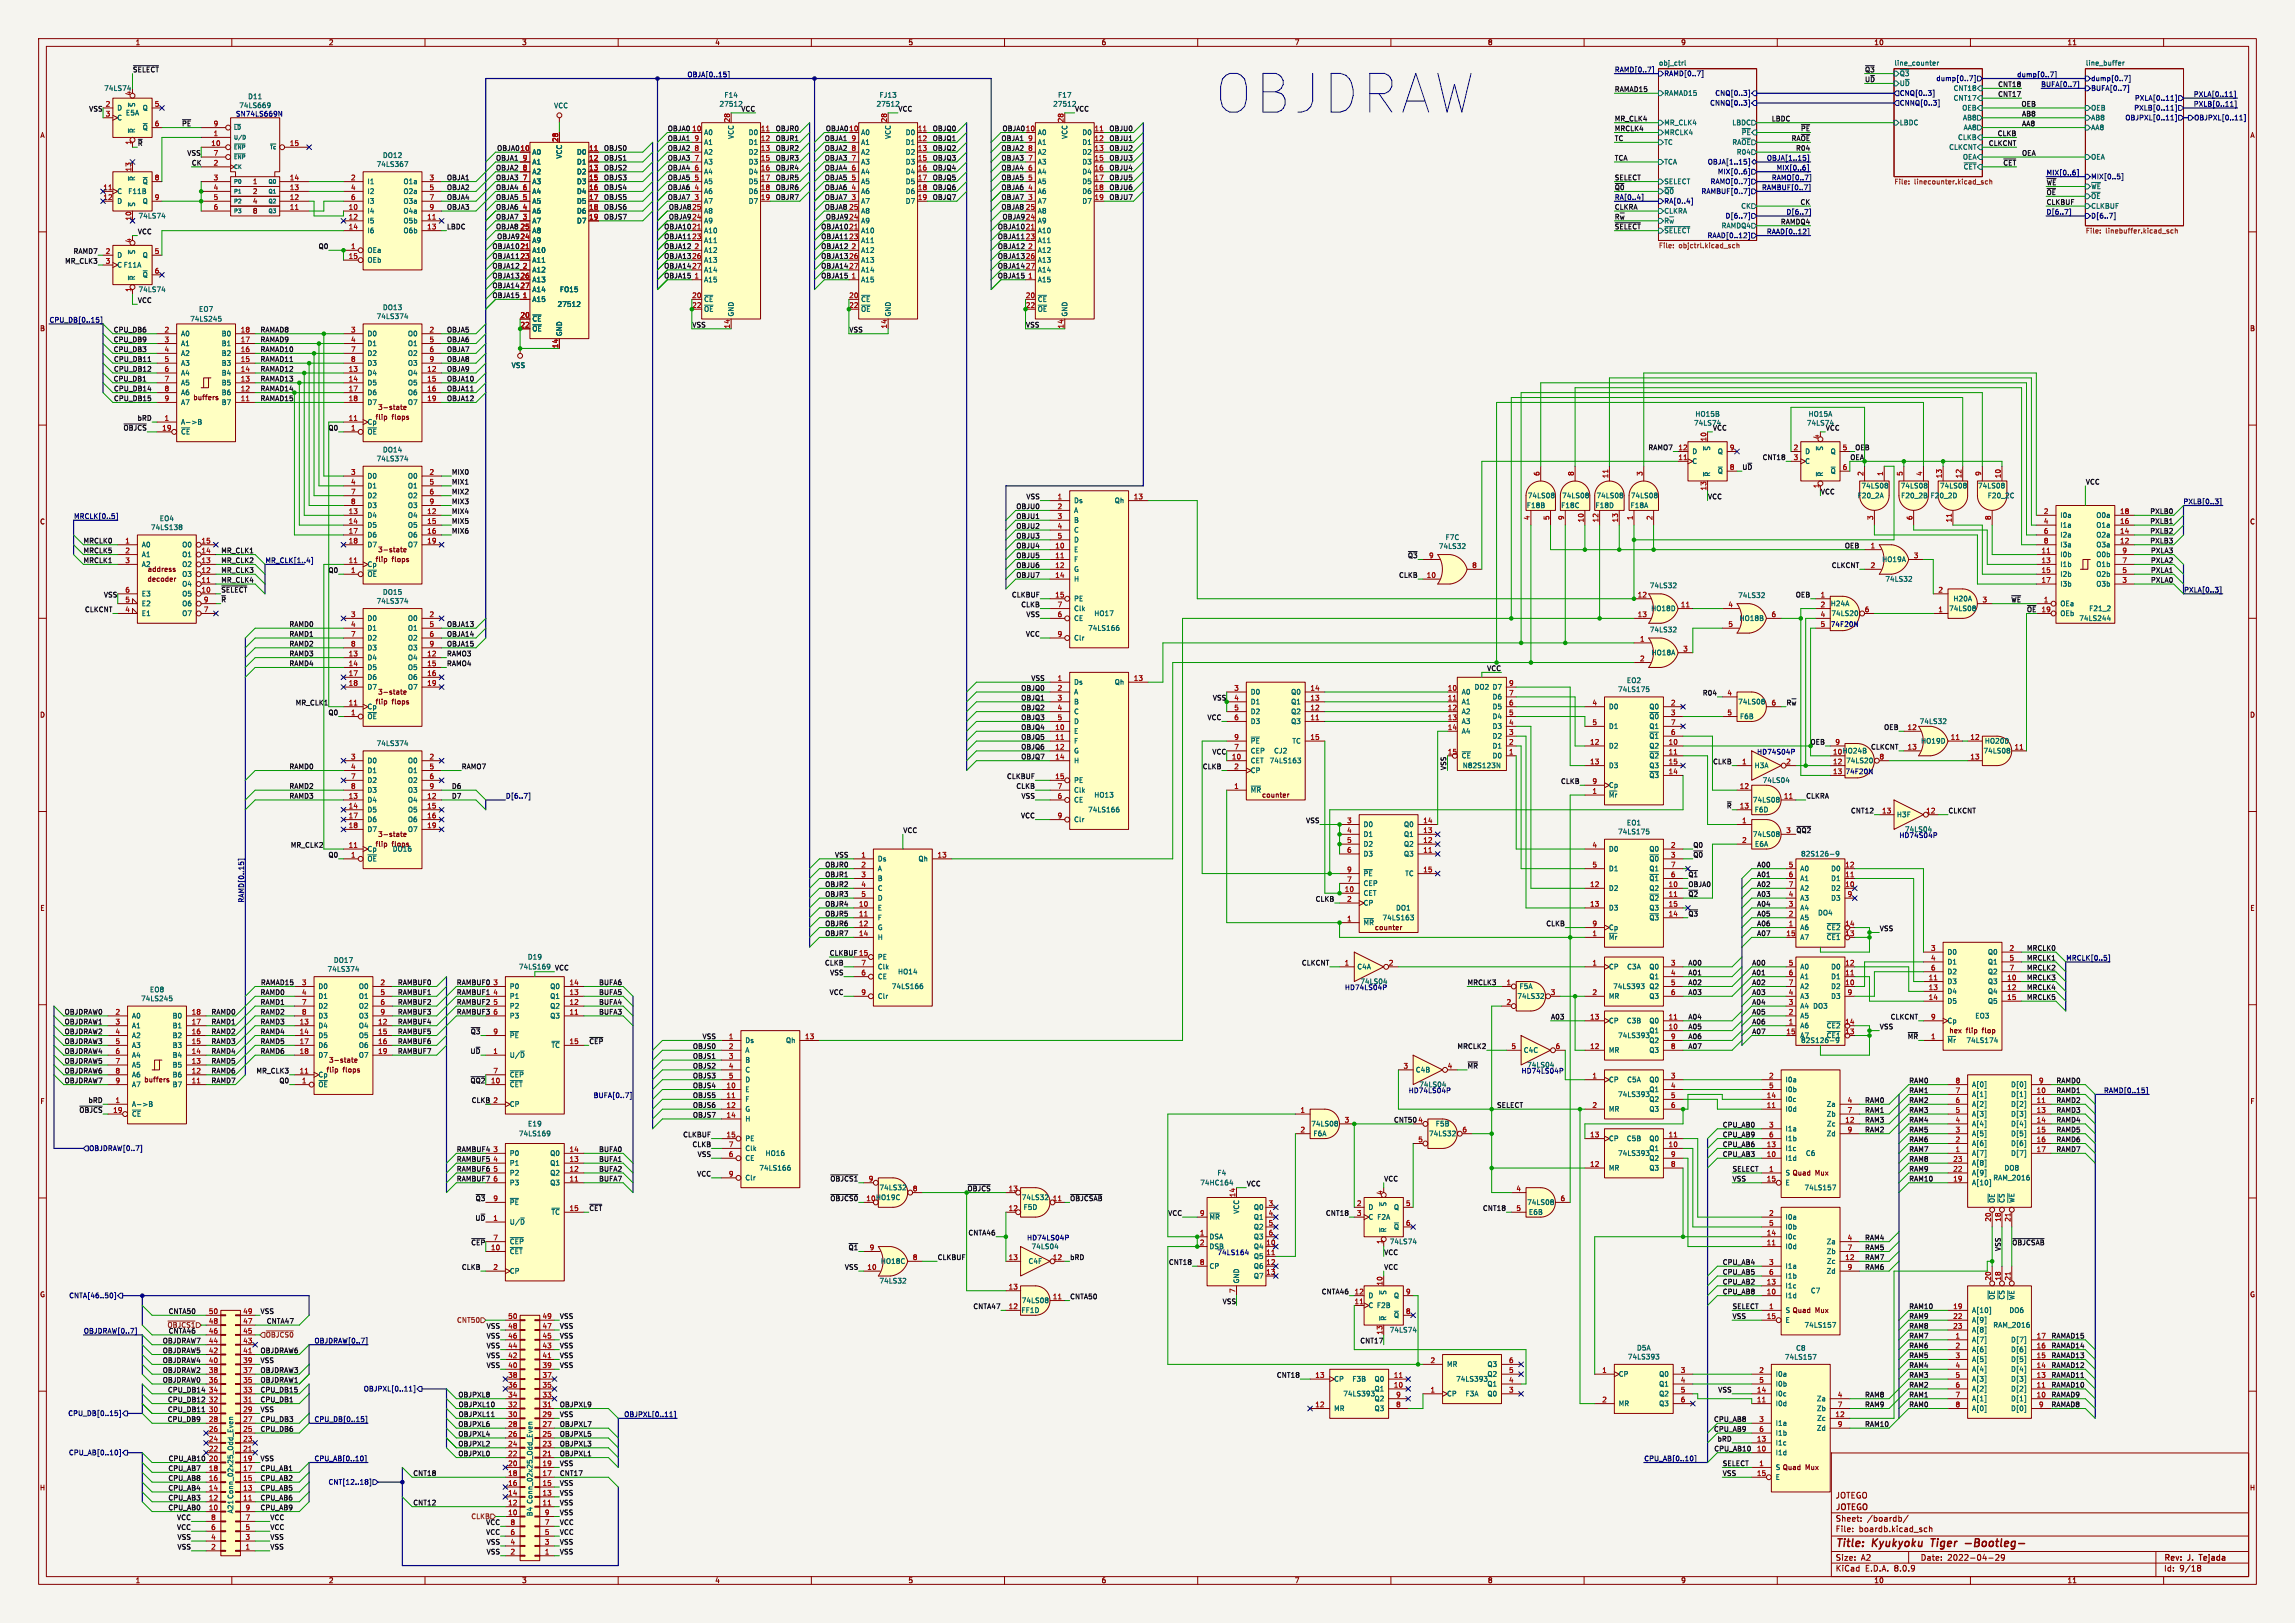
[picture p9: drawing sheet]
<svg xmlns="http://www.w3.org/2000/svg" width="594mm" height="420mm" viewBox="0 0 594 420" stroke-linecap="round" stroke-linejoin="round" font-family="sans-serif">
<defs><g id="words">
<text font-size="13.9" fill="#0000c2" x="315.7" y="30.2">OBJDRAW</text>
<g font-size="2.8" fill="#840000">
<text x="475" y="400.9">Title:</text>
<text x="484.7" y="400.9">Kyukyoku</text>
<text x="500.7" y="400.9">Tiger</text>
<text x="510.3" y="400.9">-Bootleg-</text>
</g>
<g font-size="2.1" fill="#840000">
<text x="475" y="388">JOTEGO</text>
<text x="475" y="394">Sheet:</text>
<text x="475" y="391.2">JOTEGO</text>
<text x="483.2" y="394">/boardb/</text>
<text x="475" y="396.7">File:</text>
<text x="481.1" y="396.7">boardb.kicad_sch</text>
<text x="475" y="406.9">KiCad</text>
<text x="475" y="404.1">Size:</text>
<text x="481.7" y="404.1">A2</text>
<text x="482.7" y="406.9">E.D.A.</text>
<text x="490.3" y="406.9">8.0.9</text>
<text x="497" y="404.1">Date:</text>
<text x="504" y="404.1">2022-04-29</text>
<text x="560" y="404.3">Rev:</text>
<text x="560" y="406.9">Id:</text>
<text x="564.1" y="406.9">9/18</text>
<text x="566.4" y="404.3">J.</text>
<text x="570" y="404.3">Tejada</text>
</g>
<g font-size="1.8" fill="#840000">
<text x="35" y="11.9">1</text>
<text x="85" y="11.9">2</text>
<text x="135" y="11.9">3</text>
<text x="185" y="11.9">4</text>
<text x="235" y="11.9">5</text>
<text x="285" y="11.9">6</text>
<text x="335" y="11.9">7</text>
<text x="385" y="11.9">8</text>
<text x="435" y="11.9">9</text>
<text x="485" y="11.9">10</text>
<text x="535" y="11.9">11</text>
<text x="10.3" y="35.9">A</text>
<text x="582.3" y="35.9">A</text>
<text x="65.3" y="47.9">1</text>
<text x="65.3" y="50.4">2</text>
<text x="65.3" y="52.9">4</text>
<text x="65.3" y="55.5">8</text>
<text x="10.3" y="85.9">B</text>
<text x="582.3" y="85.9">B</text>
<text x="49.9" y="103.7">buffers</text>
<text x="97.7" y="106.3">3-state</text>
<text x="97.1" y="108.8">flip</text>
<text x="101.4" y="108.8">flops</text>
<text x="10.3" y="135.9">C</text>
<text x="582.3" y="135.9">C</text>
<text x="97.7" y="143.1">3-state</text>
<text x="38.1" y="148.2">address</text>
<text x="97.1" y="145.7">flip</text>
<text x="101.4" y="145.7">flops</text>
<text x="38" y="150.7">decoder</text>
<text x="97.7" y="179.9">3-state</text>
<text x="10.3" y="185.9">D</text>
<text x="97.1" y="182.5">flip</text>
<text x="101.4" y="182.5">flops</text>
<text x="582.3" y="185.9">D</text>
<text x="326.5" y="206.6">counter</text>
<text x="97.1" y="219.3">flip</text>
<text x="97.7" y="216.8">3-state</text>
<text x="101.4" y="219.3">flops</text>
<text x="10.3" y="235.9">E</text>
<text x="582.3" y="235.9">E</text>
<text x="355.7" y="240.9">counter</text>
<text x="85" y="275.2">3-state</text>
<text x="37.2" y="280.3">buffers</text>
<text x="84.4" y="277.7">flip</text>
<text x="88.7" y="277.7">flops</text>
<text x="10.3" y="285.9">F</text>
<text x="582.3" y="285.9">F</text>
<text x="469.8" y="304.4">Mux</text>
<text x="10.3" y="335.9">G</text>
<text x="582.3" y="335.9">G</text>
<text x="469.8" y="340">Mux</text>
<text x="467.3" y="380.6">Mux</text>
<text x="10.2" y="385.9">H</text>
<text x="582.2" y="385.9">H</text>
<text x="35" y="409.9">1</text>
<text x="85" y="409.9">2</text>
<text x="135" y="409.9">3</text>
<text x="185" y="409.9">4</text>
<text x="235" y="409.9">5</text>
<text x="285" y="409.9">6</text>
<text x="335" y="409.9">7</text>
<text x="385" y="409.9">8</text>
<text x="435" y="409.9">9</text>
<text x="485" y="409.9">10</text>
<text x="535" y="409.9">11</text>
</g>
<g font-size="1.8" fill="#006464">
<text x="429.3" y="17.1">obj_ctrl</text>
<text x="490.2" y="17.1">line_counter</text>
<text x="539.8" y="17.1">line_buffer</text>
<text x="26.8" y="23.7">74LS74</text>
<text x="491.6" y="19.9">~{Q3}</text>
<text x="505.5" y="23.7">CNT18</text>
<text x="30.2" y="28.8">D</text>
<text x="35.2" y="27.8" transform="rotate(-90 35.2 27.8)">~{S}</text>
<text x="36.8" y="28.8">Q</text>
<text x="64.1" y="25.9">D11</text>
<text x="143.3" y="28.2">VCC</text>
<text x="186.1" y="27.8">27512</text>
<text x="187.4" y="25.5">F14</text>
<text x="226.7" y="27.8">27512</text>
<text x="227.5" y="25.5">FJ13</text>
<text x="272.5" y="27.8">27512</text>
<text x="273.7" y="25.5">F17</text>
<text x="430.6" y="25">RAMAD15</text>
<text x="505.5" y="26.3">CNT17</text>
<text x="507.8" y="28.8">OEB</text>
<text x="541.1" y="28.8">OEB</text>
<text x="30.2" y="31.3">C</text>
<text x="32.5" y="30.1">E5A</text>
<text x="35.2" y="34.5" transform="rotate(-90 35.2 34.5)">~{R}</text>
<text x="36.8" y="33.9">~{Q}</text>
<text x="182.1" y="35.2">A0</text>
<text x="193.7" y="35.2">D0</text>
<text x="222.8" y="35.2">A0</text>
<text x="234.3" y="35.2">D0</text>
<text x="268.5" y="35.2">A0</text>
<text x="280" y="35.2">D0</text>
<text x="430.6" y="32.6">MR_CLK4</text>
<text x="430.6" y="35.2">MRCLK4</text>
<text x="448.2" y="32.6">LBDC</text>
<text x="450.7" y="35.2">~{PE}</text>
<text x="491.6" y="32.6">LBDC</text>
<text x="507.9" y="31.3">AB8</text>
<text x="508.1" y="33.9">AA8</text>
<text x="541.1" y="31.3">AB8</text>
<text x="541.1" y="33.9">AA8</text>
<text x="99" y="41.1">DO12</text>
<text x="137.7" y="40.2">A0</text>
<text x="145.6" y="41.2" transform="rotate(-90 145.6 41.2)">VCC</text>
<text x="149.2" y="40.2">D0</text>
<text x="182.1" y="40.2">A2</text>
<text x="182.1" y="37.7">A1</text>
<text x="190.1" y="36.1" transform="rotate(-90 190.1 36.1)">VCC</text>
<text x="193.7" y="37.7">D1</text>
<text x="193.7" y="40.2">D2</text>
<text x="222.8" y="40.2">A2</text>
<text x="222.8" y="37.7">A1</text>
<text x="230.7" y="36.1" transform="rotate(-90 230.7 36.1)">VCC</text>
<text x="234.3" y="37.7">D1</text>
<text x="234.3" y="40.2">D2</text>
<text x="268.5" y="40.2">A2</text>
<text x="268.5" y="37.7">A1</text>
<text x="276.5" y="36.1" transform="rotate(-90 276.5 36.1)">VCC</text>
<text x="280" y="37.7">D1</text>
<text x="280" y="40.2">D2</text>
<text x="430.6" y="37.7">TC</text>
<text x="448.2" y="37.7">RA~{OE}</text>
<text x="449.4" y="40.2">R04</text>
<text x="504.4" y="39">CLKCNT</text>
<text x="506.7" y="36.4">CLKB</text>
<text x="507.9" y="41.5">OEA</text>
<text x="541.1" y="41.5">OEA</text>
<text x="35.2" y="46.9" transform="rotate(-90 35.2 46.9)">~{R}</text>
<text x="36.8" y="47.9">~{Q}</text>
<text x="95" y="47.9">I1</text>
<text x="97.4" y="43.4">74LS367</text>
<text x="104.3" y="47.9">O1a</text>
<text x="137.7" y="47.9">A3</text>
<text x="137.7" y="45.3">A2</text>
<text x="137.7" y="42.8">A1</text>
<text x="149.2" y="42.8">D1</text>
<text x="149.2" y="45.3">D2</text>
<text x="149.2" y="47.9">D3</text>
<text x="182.1" y="47.9">A5</text>
<text x="182.1" y="45.3">A4</text>
<text x="182.1" y="42.8">A3</text>
<text x="193.7" y="42.8">D3</text>
<text x="193.7" y="45.3">D4</text>
<text x="193.7" y="47.9">D5</text>
<text x="222.8" y="47.9">A5</text>
<text x="222.8" y="45.3">A4</text>
<text x="222.8" y="42.8">A3</text>
<text x="234.3" y="42.8">D3</text>
<text x="234.3" y="45.3">D4</text>
<text x="234.3" y="47.9">D5</text>
<text x="268.5" y="47.9">A5</text>
<text x="268.5" y="45.3">A4</text>
<text x="268.5" y="42.8">A3</text>
<text x="280" y="42.8">D3</text>
<text x="280" y="45.3">D4</text>
<text x="280" y="47.9">D5</text>
<text x="430.6" y="42.8">TCA</text>
<text x="430.6" y="47.9">SELECT</text>
<text x="508.1" y="44">~{CET}</text>
<text x="30.2" y="50.4">C</text>
<text x="30.2" y="52.9">D</text>
<text x="33.1" y="50.4">F11B</text>
<text x="35.2" y="53.6" transform="rotate(-90 35.2 53.6)">~{S}</text>
<text x="36.8" y="52.9">Q</text>
<text x="95" y="50.4">I2</text>
<text x="95" y="52.9">I3</text>
<text x="104.3" y="50.4">O2a</text>
<text x="104.3" y="52.9">O3a</text>
<text x="137.7" y="52.9">A5</text>
<text x="137.7" y="50.4">A4</text>
<text x="149.2" y="50.4">D4</text>
<text x="149.2" y="52.9">D5</text>
<text x="182.1" y="52.9">A7</text>
<text x="182.1" y="50.4">A6</text>
<text x="193.7" y="50.4">D6</text>
<text x="193.7" y="52.9">D7</text>
<text x="222.8" y="52.9">A7</text>
<text x="222.8" y="50.4">A6</text>
<text x="234.3" y="50.4">D6</text>
<text x="234.3" y="52.9">D7</text>
<text x="268.5" y="52.9">A7</text>
<text x="268.5" y="50.4">A6</text>
<text x="280" y="50.4">D6</text>
<text x="280" y="52.9">D7</text>
<text x="541.1" y="51.7">~{OE}</text>
<text x="541.1" y="49.1">~{WE}</text>
<text x="35.7" y="56.7">74LS74</text>
<text x="95" y="55.5">I4</text>
<text x="95" y="58">I5</text>
<text x="104.3" y="58">O5b</text>
<text x="104.3" y="55.5">O4a</text>
<text x="137.7" y="58">A7</text>
<text x="137.7" y="55.5">A6</text>
<text x="149.2" y="55.5">D6</text>
<text x="149.2" y="58">D7</text>
<text x="182.1" y="58">A9</text>
<text x="182.1" y="55.5">A8</text>
<text x="222.8" y="58">A9</text>
<text x="222.8" y="55.5">A8</text>
<text x="268.5" y="58">A9</text>
<text x="268.5" y="55.5">A8</text>
<text x="430.6" y="58">R~{w}</text>
<text x="430.6" y="55.5">CLKRA</text>
<text x="445.5" y="59.3">RAMDQ4</text>
<text x="450.5" y="54.2">CK</text>
<text x="541.1" y="54.2">CLKBUF</text>
<text x="35.2" y="65.9" transform="rotate(-90 35.2 65.9)">~{S}</text>
<text x="95" y="65.6">OEa</text>
<text x="95" y="60.6">I6</text>
<text x="104.3" y="60.6">O6b</text>
<text x="137.7" y="65.6">A10</text>
<text x="137.7" y="63.1">A9</text>
<text x="137.7" y="60.6">A8</text>
<text x="182.1" y="65.6">A12</text>
<text x="182.1" y="60.6">A10</text>
<text x="182.1" y="63.1">A11</text>
<text x="222.8" y="65.6">A12</text>
<text x="222.8" y="60.6">A10</text>
<text x="222.8" y="63.1">A11</text>
<text x="268.5" y="65.6">A12</text>
<text x="268.5" y="60.6">A10</text>
<text x="268.5" y="63.1">A11</text>
<text x="430.6" y="60.6">~{SELECT}</text>
<text x="30.2" y="66.9">D</text>
<text x="30.2" y="69.4">C F11A</text>
<text x="36.8" y="66.9">Q</text>
<text x="36.8" y="72">~{Q}</text>
<text x="95" y="68.2">OEb</text>
<text x="137.7" y="70.7">A12</text>
<text x="137.7" y="68.2">A11</text>
<text x="182.1" y="68.2">A13</text>
<text x="182.1" y="70.7">A14</text>
<text x="222.8" y="68.2">A13</text>
<text x="222.8" y="70.7">A14</text>
<text x="268.5" y="68.2">A13</text>
<text x="268.5" y="70.7">A14</text>
<text x="35.2" y="72.6" transform="rotate(-90 35.2 72.6)">~{R}</text>
<text x="35.7" y="75.8">74LS74</text>
<text x="137.7" y="73.3">A13</text>
<text x="137.7" y="75.8">A14</text>
<text x="144.8" y="75.8">FO15</text>
<text x="182.1" y="73.3">A15</text>
<text x="222.8" y="73.3">A15</text>
<text x="268.5" y="73.3">A15</text>
<text x="49.1" y="83.4">74LS245</text>
<text x="51.4" y="80.9">EO7</text>
<text x="97.4" y="82.8">74LS374</text>
<text x="99" y="80.4">DO13</text>
<text x="137.7" y="78.3">A15</text>
<text x="137.7" y="83.4">~{CE}</text>
<text x="144.2" y="79.6">27512</text>
<text x="182.1" y="78.3">~{CE}</text>
<text x="182.1" y="80.9">~{OE}</text>
<text x="190.1" y="82" transform="rotate(-90 190.1 82)">GND</text>
<text x="222.8" y="78.3">~{CE}</text>
<text x="222.8" y="80.9">~{OE}</text>
<text x="230.7" y="82" transform="rotate(-90 230.7 82)">GND</text>
<text x="268.5" y="78.3">~{CE}</text>
<text x="268.5" y="80.9">~{OE}</text>
<text x="276.5" y="82" transform="rotate(-90 276.5 82)">GND</text>
<text x="46.7" y="87.2">A0</text>
<text x="46.7" y="89.8">A1</text>
<text x="57.3" y="89.8">B1</text>
<text x="57.3" y="87.2">B0</text>
<text x="95" y="87.2">D0</text>
<text x="95" y="89.8">D1</text>
<text x="105.5" y="87.2">O0</text>
<text x="105.5" y="89.8">O1</text>
<text x="137.7" y="86">~{OE}</text>
<text x="145.6" y="87.1" transform="rotate(-90 145.6 87.1)">GND</text>
<text x="46.7" y="92.3">A2</text>
<text x="46.7" y="94.8">A3</text>
<text x="57.3" y="94.8">B3</text>
<text x="57.3" y="92.3">B2</text>
<text x="95" y="92.3">D2</text>
<text x="95" y="94.8">D3</text>
<text x="105.5" y="92.3">O2</text>
<text x="105.5" y="94.8">O3</text>
<text x="132.3" y="95.4">VSS</text>
<text x="46.7" y="97.4">A4</text>
<text x="46.7" y="99.9">A5</text>
<text x="57.3" y="99.9">B5</text>
<text x="57.3" y="97.4">B4</text>
<text x="95" y="97.4">D4</text>
<text x="95" y="99.9">D5</text>
<text x="105.5" y="97.4">O4</text>
<text x="105.5" y="99.9">O5</text>
<text x="46.7" y="102.5">A6</text>
<text x="46.7" y="105">A7</text>
<text x="57.3" y="105">B7</text>
<text x="57.3" y="102.5">B6</text>
<text x="95" y="102.5">D6</text>
<text x="95" y="105">D7</text>
<text x="105.5" y="102.5">O6</text>
<text x="105.5" y="105">O7</text>
<text x="46.7" y="110.1">A-&gt;B</text>
<text x="46.7" y="112.6">~{CE}</text>
<text x="95" y="112.6">~{OE}</text>
<text x="95" y="110.1">Cp</text>
<text x="438.3" y="110.3">74LS74</text>
<text x="438.7" y="108">HO15B</text>
<text x="467.5" y="110.3">74LS74</text>
<text x="468" y="108">HO15A</text>
<text x="97.4" y="119.6">74LS374</text>
<text x="99" y="117.3">DO14</text>
<text x="437.9" y="117.7">D</text>
<text x="442.8" y="116.7" transform="rotate(-90 442.8 116.7)">~{S}</text>
<text x="444.5" y="117.7">Q</text>
<text x="467.1" y="117.7">D</text>
<text x="472" y="116.7" transform="rotate(-90 472 116.7)">~{S}</text>
<text x="473.7" y="117.7">Q</text>
<text x="95" y="124.1">D0</text>
<text x="105.5" y="124.1">O0</text>
<text x="437.9" y="120.2">C</text>
<text x="442.8" y="123.4" transform="rotate(-90 442.8 123.4)">~{R}</text>
<text x="444.5" y="122.8">~{Q}</text>
<text x="467.1" y="120.2">C</text>
<text x="472" y="123.4" transform="rotate(-90 472 123.4)">~{R}</text>
<text x="473.7" y="122.8">~{Q}</text>
<text x="95" y="126.6">D1</text>
<text x="95" y="129.1">D2</text>
<text x="95" y="131.7">D3</text>
<text x="105.5" y="126.6">O1</text>
<text x="105.5" y="129.1">O2</text>
<text x="105.5" y="131.7">O3</text>
<text x="277.9" y="130.4">Ds</text>
<text x="288.4" y="130.4">Qh</text>
<text x="395.1" y="131.7">F18B</text>
<text x="395.3" y="129.1">74LS08</text>
<text x="403.9" y="131.7">F18C</text>
<text x="404.2" y="129.1">74LS08</text>
<text x="412.8" y="131.7">F18D</text>
<text x="413.1" y="129.1">74LS08</text>
<text x="421.9" y="131.7">F18A</text>
<text x="422" y="129.1">74LS08</text>
<text x="480.7" y="129.1">F20_2A</text>
<text x="481.7" y="126.6">74LS08</text>
<text x="491.8" y="126.6">74LS08</text>
<text x="491.9" y="129.1">F20_2B</text>
<text x="499.6" y="129.1">F20_2D</text>
<text x="502" y="126.6">74LS08</text>
<text x="511.8" y="126.6">74LS08</text>
<text x="514.4" y="129.1">F20_2C</text>
<text x="38.9" y="137.4">74LS138</text>
<text x="41.2" y="135.1">EO4</text>
<text x="95" y="134.2">D4</text>
<text x="95" y="136.8">D5</text>
<text x="105.5" y="134.2">O4</text>
<text x="105.5" y="136.8">O5</text>
<text x="277.9" y="132.9">A</text>
<text x="277.9" y="135.5">B</text>
<text x="533.1" y="134.2">I0a</text>
<text x="533.1" y="136.8">I1a</text>
<text x="542.5" y="136.8">O1a</text>
<text x="542.5" y="134.2">O0a</text>
<text x="36.6" y="141.8">A0</text>
<text x="47" y="141.8">O0</text>
<text x="95" y="139.3">D6</text>
<text x="95" y="141.8">D7</text>
<text x="105.5" y="139.3">O6</text>
<text x="105.5" y="141.8">O7</text>
<text x="277.9" y="143.1">E</text>
<text x="277.9" y="138">C</text>
<text x="277.9" y="140.6">D</text>
<text x="372.3" y="142.2">74LS32</text>
<text x="374" y="139.9">F7C</text>
<text x="533.1" y="139.3">I2a</text>
<text x="533.1" y="141.8">I3a</text>
<text x="542.5" y="141.8">O3a</text>
<text x="542.5" y="139.3">O2a</text>
<text x="36.6" y="144.4">A1</text>
<text x="36.6" y="146.9">A2</text>
<text x="47" y="149.5">O3</text>
<text x="47" y="146.9">O2</text>
<text x="47" y="144.4">O1</text>
<text x="95" y="149.5">~{OE}</text>
<text x="95" y="146.9">Cp</text>
<text x="277.9" y="145.6">F</text>
<text x="277.9" y="148.2">G</text>
<text x="487" y="145.6">HO19A</text>
<text x="533.1" y="144.4">I0b</text>
<text x="533.1" y="146.9">I1b</text>
<text x="533.1" y="149.5">I2b</text>
<text x="542.5" y="149.5">O2b</text>
<text x="542.5" y="146.9">O1b</text>
<text x="542.5" y="144.4">O0b</text>
<text x="36.6" y="154.5">E3</text>
<text x="47" y="154.5">O5</text>
<text x="47" y="152">O4</text>
<text x="99" y="154.1">DO15</text>
<text x="277.9" y="150.7">H</text>
<text x="277.9" y="155.8">PE</text>
<text x="426.9" y="152.4">74LS32</text>
<text x="449.8" y="154.9">74LS32</text>
<text x="487.9" y="150.7">74LS32</text>
<text x="505.5" y="155.8">H20A</text>
<text x="533.1" y="152">I3b</text>
<text x="542.5" y="152">O3b</text>
<text x="36.6" y="159.6">E1</text>
<text x="36.6" y="157.1">E2</text>
<text x="47" y="159.6">O7</text>
<text x="47" y="157.1">O6</text>
<text x="95" y="160.9">D0</text>
<text x="97.4" y="156.4">74LS374</text>
<text x="105.5" y="160.9">O0</text>
<text x="277.9" y="160.9">CE</text>
<text x="277.9" y="158.3">Clk</text>
<text x="283.1" y="159.6">HO17</text>
<text x="427.3" y="158.3">HO18D</text>
<text x="450.1" y="160.9">HO18B</text>
<text x="473.7" y="157.1">H24A</text>
<text x="473.9" y="159.6">74LS20</text>
<text x="504.4" y="158.3">74LS08</text>
<text x="533.1" y="157.1">OEa</text>
<text x="533.1" y="159.6">OEb</text>
<text x="538" y="160.9">74LS244</text>
<text x="540.6" y="158.3">F21_2</text>
<text x="95" y="163.4">D1</text>
<text x="95" y="166">D2</text>
<text x="105.5" y="163.4">O1</text>
<text x="105.5" y="166">O2</text>
<text x="277.9" y="166">Clr</text>
<text x="281.5" y="163.4">74LS166</text>
<text x="426.9" y="163.8">74LS32</text>
<text x="95" y="171">D4</text>
<text x="95" y="173.6">D5</text>
<text x="95" y="168.5">D3</text>
<text x="105.5" y="171">O4</text>
<text x="105.5" y="173.6">O5</text>
<text x="105.5" y="168.5">O3</text>
<text x="427.3" y="169.8">HO18A</text>
<text x="95" y="176.1">D6</text>
<text x="95" y="178.7">D7</text>
<text x="105.5" y="176.1">O6</text>
<text x="105.5" y="178.7">O7</text>
<text x="277.9" y="177.4">Ds</text>
<text x="277.9" y="179.9">A</text>
<text x="288.4" y="177.4">Qh</text>
<text x="323.6" y="179.9">D0</text>
<text x="334.1" y="179.9">Q0</text>
<text x="378.2" y="179.9">A0</text>
<text x="381.5" y="178.7">DO2 D7</text>
<text x="418.7" y="179.3">74LS175</text>
<text x="421" y="177">EO2</text>
<text x="95" y="183.7">Cp</text>
<text x="277.9" y="182.5">B</text>
<text x="277.9" y="185">C</text>
<text x="323.6" y="182.5">D1</text>
<text x="323.6" y="185">D2</text>
<text x="334.1" y="185">Q2</text>
<text x="334.1" y="182.5">Q1</text>
<text x="378.2" y="182.5">A1</text>
<text x="378.2" y="185">A2</text>
<text x="386.2" y="183.7">D5</text>
<text x="386.2" y="181.2">D6</text>
<text x="416.3" y="183.7">D0</text>
<text x="426.8" y="183.7">Q0</text>
<text x="449.8" y="182.5">74LS08</text>
<text x="95" y="186.3">~{OE}</text>
<text x="277.9" y="190.1">E</text>
<text x="277.9" y="187.6">D</text>
<text x="323.6" y="187.6">D3</text>
<text x="334.1" y="187.6">Q3</text>
<text x="378.2" y="187.6">A3</text>
<text x="378.2" y="190.1">A4</text>
<text x="386.2" y="191.4">D2</text>
<text x="386.2" y="188.8">D3</text>
<text x="386.2" y="186.3">D4</text>
<text x="416.3" y="188.8">D1</text>
<text x="426.8" y="186.3">~{Q0}</text>
<text x="426.8" y="191.4">~{Q1}</text>
<text x="426.8" y="188.8">Q1</text>
<text x="450.2" y="186.3">F6B</text>
<text x="496.7" y="187.6">74LS32</text>
<text x="95" y="197.7">D0</text>
<text x="97.4" y="193.2">74LS374</text>
<text x="105.5" y="197.7">O0</text>
<text x="277.9" y="192.6">F</text>
<text x="277.9" y="195.2">G</text>
<text x="277.9" y="197.7">H</text>
<text x="323.6" y="197.7">CET</text>
<text x="323.6" y="195.2">CEP</text>
<text x="323.6" y="192.6">~{PE}</text>
<text x="328.5" y="197.7">74LS163</text>
<text x="329.6" y="195.2">CJ2</text>
<text x="334.4" y="192.6">TC</text>
<text x="378.2" y="196.4">~{CE}</text>
<text x="386.2" y="196.4">D0</text>
<text x="386.2" y="193.9">D1</text>
<text x="416.3" y="193.9">D2</text>
<text x="426.8" y="193.9">Q2</text>
<text x="426.8" y="196.4">~{Q2}</text>
<text x="474.3" y="195.3">10 HO24B</text>
<text x="477.7" y="197.7">74LS20</text>
<text x="497.1" y="192.6">HO19D</text>
<text x="513.3" y="195.2">74LS08</text>
<text x="513.6" y="192.6">HO20D</text>
<text x="95" y="200.3">D1</text>
<text x="95" y="202.8">D2</text>
<text x="105.5" y="200.3">O1</text>
<text x="105.5" y="202.8">O2</text>
<text x="277.9" y="202.8">PE</text>
<text x="323.6" y="200.3">CP</text>
<text x="378.5" y="199">N82S123N</text>
<text x="416.3" y="199">D3</text>
<text x="426.8" y="201.5">~{Q3}</text>
<text x="426.8" y="199">Q3</text>
<text x="454" y="199">H3A</text>
<text x="456.1" y="202.8">74LS04</text>
<text x="95" y="207.9">D4</text>
<text x="95" y="205.3">D3</text>
<text x="105.5" y="207.9">O4</text>
<text x="105.5" y="205.3">O3</text>
<text x="277.9" y="207.9">CE</text>
<text x="277.9" y="205.3">Clk</text>
<text x="283.1" y="206.6">HO13</text>
<text x="323.6" y="205.3">~{MR}</text>
<text x="416.3" y="206.6">~{Mr}</text>
<text x="416.3" y="204.1">Cp</text>
<text x="453.6" y="207.9">74LS08</text>
<text x="95" y="210.4">D5</text>
<text x="95" y="213">D6</text>
<text x="95" y="215.5">D7</text>
<text x="105.5" y="210.4">O5</text>
<text x="105.5" y="213">O6</text>
<text x="105.5" y="215.5">O7</text>
<text x="277.9" y="213">Clr</text>
<text x="281.5" y="210.4">74LS166</text>
<text x="352.8" y="214.2">D0</text>
<text x="363.3" y="214.2">Q0</text>
<text x="421" y="213.8">EO1</text>
<text x="454" y="210.4">F6D</text>
<text x="490.8" y="211.7">H3F</text>
<text x="95" y="220.6">Cp</text>
<text x="101.5" y="220.6">DO16</text>
<text x="352.8" y="216.8">D1</text>
<text x="352.8" y="219.3">D2</text>
<text x="352.8" y="221.8">D3</text>
<text x="363.3" y="221.8">Q3</text>
<text x="363.3" y="219.3">Q2</text>
<text x="363.3" y="216.8">Q1</text>
<text x="416.3" y="220.6">D0</text>
<text x="418.7" y="216.1">74LS175</text>
<text x="426.8" y="220.6">Q0</text>
<text x="453.6" y="216.8">74LS08</text>
<text x="454.1" y="219.3">E6A</text>
<text x="466" y="221.8">82S126-9</text>
<text x="95" y="223.1">~{OE}</text>
<text x="227.1" y="223.1">Ds</text>
<text x="227.1" y="225.7">A</text>
<text x="237.6" y="223.1">Qh</text>
<text x="352.8" y="226.9">~{PE}</text>
<text x="363.6" y="226.9">TC</text>
<text x="416.3" y="225.7">D1</text>
<text x="426.8" y="223.1">~{Q0}</text>
<text x="426.8" y="225.7">Q1</text>
<text x="465.8" y="225.7">A0</text>
<text x="473.8" y="225.7">D0</text>
<text x="227.1" y="228.2">B</text>
<text x="227.1" y="230.7">C</text>
<text x="227.1" y="233.3">D</text>
<text x="352.8" y="232">CET</text>
<text x="352.8" y="229.5">CEP</text>
<text x="416.3" y="230.7">D2</text>
<text x="426.8" y="230.7">Q2</text>
<text x="426.8" y="233.3">~{Q2}</text>
<text x="426.8" y="228.2">~{Q1}</text>
<text x="465.8" y="233.3">A3</text>
<text x="465.8" y="228.2">A1</text>
<text x="465.8" y="230.7">A2</text>
<text x="473.8" y="230.7">D2</text>
<text x="473.8" y="228.2">D1</text>
<text x="473.8" y="233.3">D3</text>
<text x="227.1" y="235.8">E</text>
<text x="227.1" y="238.4">F</text>
<text x="352.8" y="239.6">~{MR}</text>
<text x="352.8" y="234.5">CP</text>
<text x="357.7" y="238.4">74LS163</text>
<text x="361.2" y="235.8">DO1</text>
<text x="416.3" y="235.8">D3</text>
<text x="426.8" y="238.4">~{Q3}</text>
<text x="426.8" y="235.8">Q3</text>
<text x="465.8" y="238.4">A5</text>
<text x="465.8" y="235.8">A4</text>
<text x="470.4" y="237.1">DO4</text>
<text x="227.1" y="240.9">G</text>
<text x="227.1" y="243.4">H</text>
<text x="416.3" y="243.4">~{Mr}</text>
<text x="416.3" y="240.9">Cp</text>
<text x="465.8" y="240.9">A6</text>
<text x="465.8" y="243.4">A7</text>
<text x="472.7" y="243.4">~{CE1}</text>
<text x="472.7" y="240.9">~{CE2}</text>
<text x="84.7" y="251.7">74LS374</text>
<text x="86.3" y="249.4">DO17</text>
<text x="134.2" y="251.1">74LS169</text>
<text x="136.5" y="248.5">D19</text>
<text x="227.1" y="248.5">PE</text>
<text x="227.1" y="251.1">Clk</text>
<text x="351.2" y="251.1">C4A</text>
<text x="416.3" y="251.1">CP</text>
<text x="421" y="251.1">C3A</text>
<text x="426.8" y="251.1">Q0</text>
<text x="465.8" y="251.1">A0</text>
<text x="473.8" y="251.1">D0</text>
<text x="503.9" y="247.2">D0</text>
<text x="503.9" y="249.8">D1</text>
<text x="514.4" y="247.2">Q0</text>
<text x="514.4" y="249.8">Q1</text>
<text x="38.7" y="257">EO8</text>
<text x="82.3" y="256.1">D0</text>
<text x="92.8" y="256.1">O0</text>
<text x="131.8" y="256.1">P0</text>
<text x="142.3" y="256.1">Q0</text>
<text x="227.1" y="253.6">CE</text>
<text x="230.7" y="256.1">74LS166</text>
<text x="232.3" y="252.3">HO14</text>
<text x="393.2" y="256.1">F5A</text>
<text x="417.4" y="256.1">74LS393</text>
<text x="426.8" y="253.6">Q1</text>
<text x="426.8" y="256.1">Q2</text>
<text x="465.8" y="253.6">A1</text>
<text x="465.8" y="256.1">A2</text>
<text x="473.8" y="256.1">D2</text>
<text x="473.8" y="253.6">D1</text>
<text x="503.9" y="254.9">D3</text>
<text x="503.9" y="257.4">D4</text>
<text x="503.9" y="252.3">D2</text>
<text x="514.4" y="254.9">Q3</text>
<text x="514.4" y="257.4">Q4</text>
<text x="514.4" y="252.3">Q2</text>
<text x="34" y="263.8">A0</text>
<text x="36.4" y="259.3">74LS245</text>
<text x="44.6" y="263.8">B0</text>
<text x="82.3" y="258.7">D1</text>
<text x="82.3" y="261.2">D2</text>
<text x="82.3" y="263.8">D3</text>
<text x="92.8" y="258.7">O1</text>
<text x="92.8" y="261.2">O2</text>
<text x="92.8" y="263.8">O3</text>
<text x="131.8" y="258.7">P1</text>
<text x="131.8" y="261.2">P2</text>
<text x="131.8" y="263.8">P3</text>
<text x="142.3" y="263.8">Q3</text>
<text x="142.3" y="261.2">Q2</text>
<text x="142.3" y="258.7">Q1</text>
<text x="227.1" y="258.7">Clr</text>
<text x="392.6" y="258.7">74LS32</text>
<text x="416.3" y="258.7">MR</text>
<text x="426.8" y="258.7">Q3</text>
<text x="465.8" y="263.8">A5</text>
<text x="465.8" y="261.2">A4 DO3</text>
<text x="465.8" y="258.7">A3</text>
<text x="473.8" y="258.7">D3</text>
<text x="503.9" y="259.9">D5</text>
<text x="511.1" y="263.8">EO3</text>
<text x="514.4" y="259.9">Q5</text>
<text x="34" y="266.3">A1</text>
<text x="34" y="268.8">A2</text>
<text x="44.6" y="268.8">B2</text>
<text x="44.6" y="266.3">B1</text>
<text x="82.3" y="266.3">D4</text>
<text x="82.3" y="268.8">D5</text>
<text x="92.8" y="266.3">O4</text>
<text x="92.8" y="268.8">O5</text>
<text x="131.8" y="268.8">~{PE}</text>
<text x="416.3" y="265">CP</text>
<text x="418.7" y="268.8">74LS393</text>
<text x="420.9" y="265">C3B</text>
<text x="426.8" y="267.6">Q1</text>
<text x="426.8" y="265">Q0</text>
<text x="465.8" y="266.3">A6</text>
<text x="465.8" y="268.8">A7</text>
<text x="472.7" y="268.8">~{CE1}</text>
<text x="472.7" y="266.3">~{CE2}</text>
<text x="503.9" y="265">Cp</text>
<text x="504.4" y="267.6">hex</text>
<text x="508.9" y="267.6">flip</text>
<text x="513.2" y="267.6">flop</text>
<text x="34" y="271.4">A3</text>
<text x="34" y="273.9">A4</text>
<text x="44.6" y="273.9">B4</text>
<text x="44.6" y="271.4">B3</text>
<text x="82.3" y="271.4">D6</text>
<text x="82.3" y="273.9">D7</text>
<text x="92.8" y="271.4">O6</text>
<text x="92.8" y="273.9">O7</text>
<text x="131.8" y="273.9">U/~{D}</text>
<text x="142.6" y="271.4">~{TC}</text>
<text x="192.8" y="270.1">Ds</text>
<text x="192.8" y="272.6">A</text>
<text x="192.8" y="275.2">B</text>
<text x="203.3" y="270.1">Qh</text>
<text x="394.3" y="272.6">C4C</text>
<text x="416.3" y="272.6">MR</text>
<text x="426.8" y="272.6">Q3</text>
<text x="426.8" y="270.1">Q2</text>
<text x="466" y="270.1">82S126-9</text>
<text x="503.9" y="270.1">~{Mr} 74LS174</text>
<text x="34" y="276.5">A5</text>
<text x="34" y="279">A6</text>
<text x="34" y="281.5">A7</text>
<text x="44.6" y="281.5">B7</text>
<text x="44.6" y="279">B6</text>
<text x="44.6" y="276.5">B5</text>
<text x="82.3" y="281.5">~{OE}</text>
<text x="82.3" y="279">Cp</text>
<text x="131.8" y="281.5">~{CET}</text>
<text x="131.8" y="279">~{CEP}</text>
<text x="192.8" y="277.7">C</text>
<text x="192.8" y="280.3">D</text>
<text x="366.3" y="277.7">C4B</text>
<text x="416.3" y="280.3">CP</text>
<text x="421" y="280.3">C5A</text>
<text x="426.8" y="280.3">Q0</text>
<text x="462" y="280.3">I0a</text>
<text x="510.3" y="281.5">A[0]</text>
<text x="520.4" y="281.5">D[0]</text>
<text x="34" y="286.6">A-&gt;B</text>
<text x="131.8" y="286.6">CP</text>
<text x="192.8" y="282.8">E</text>
<text x="192.8" y="285.3">F</text>
<text x="192.8" y="287.9">G</text>
<text x="416.3" y="287.9">MR</text>
<text x="418.7" y="284.1">74LS393</text>
<text x="426.8" y="282.8">Q1</text>
<text x="426.8" y="285.3">Q2</text>
<text x="426.8" y="287.9">Q3</text>
<text x="462" y="287.9">I0d</text>
<text x="462" y="285.3">I0c</text>
<text x="462" y="282.8">I0b</text>
<text x="472.7" y="286.6">Za</text>
<text x="510.3" y="286.6">A[2]</text>
<text x="510.3" y="284.1">A[1]</text>
<text x="520.4" y="284.1">D[1]</text>
<text x="520.4" y="286.6">D[2]</text>
<text x="34" y="289.2">~{CE}</text>
<text x="136.5" y="291.7">E19</text>
<text x="192.8" y="290.4">H</text>
<text x="339.3" y="291.7">74LS08</text>
<text x="371.5" y="291.7">F5B</text>
<text x="462" y="293">I1a</text>
<text x="472.7" y="289.2">Zb</text>
<text x="472.7" y="291.7">Zc</text>
<text x="510.3" y="291.7">A[4]</text>
<text x="510.3" y="289.2">A[3]</text>
<text x="520.4" y="289.2">D[3]</text>
<text x="520.4" y="291.7">D[4]</text>
<text x="131.8" y="299.3">P0</text>
<text x="134.2" y="294.2">74LS169</text>
<text x="142.3" y="299.3">Q0</text>
<text x="192.8" y="295.5">PE</text>
<text x="192.8" y="298">Clk</text>
<text x="198" y="299.3">HO16</text>
<text x="339.8" y="294.2">F6A</text>
<text x="369.7" y="294.2">74LS32</text>
<text x="416.3" y="295.5">CP</text>
<text x="418.7" y="299.3">74LS393</text>
<text x="420.9" y="295.5">C5B</text>
<text x="426.8" y="298">Q1</text>
<text x="426.8" y="295.5">Q0</text>
<text x="462" y="298">I1c</text>
<text x="462" y="295.5">I1b</text>
<text x="467.3" y="299.3">C6</text>
<text x="472.7" y="294.2">Zd</text>
<text x="510.3" y="299.3">A[7]</text>
<text x="510.3" y="296.8">A[6]</text>
<text x="510.3" y="294.2">A[5]</text>
<text x="520.4" y="294.2">D[5]</text>
<text x="520.4" y="296.8">D[6]</text>
<text x="520.4" y="299.3">D[7]</text>
<text x="131.8" y="301.9">P1</text>
<text x="131.8" y="304.4">P2</text>
<text x="142.3" y="304.4">Q2</text>
<text x="142.3" y="301.9">Q1</text>
<text x="192.8" y="300.6">CE</text>
<text x="192.8" y="305.7">Clr</text>
<text x="196.4" y="303.1">74LS166</text>
<text x="315" y="304.4">F4</text>
<text x="416.3" y="303.1">MR</text>
<text x="426.8" y="303.1">Q3</text>
<text x="426.8" y="300.6">Q2</text>
<text x="462" y="304.4">S Quad</text>
<text x="462" y="300.6">I1d</text>
<text x="510.3" y="304.4">A[9]</text>
<text x="510.3" y="301.9">A[8]</text>
<text x="515.8" y="305.7">RAM_2016</text>
<text x="518.7" y="303.1">DO8</text>
<text x="131.8" y="306.9">P3</text>
<text x="142.3" y="306.9">Q3</text>
<text x="227.5" y="308.2">74LS32</text>
<text x="264.3" y="310.7">74LS32</text>
<text x="310.5" y="306.9">74HC164</text>
<text x="462" y="306.9">E</text>
<text x="466.9" y="308.2">74LS157</text>
<text x="510.3" y="306.9">A[10]</text>
<text x="516.5" y="311.4" transform="rotate(-90 516.5 311.4)">~{OE}</text>
<text x="519" y="311.4" transform="rotate(-90 519 311.4)">~{CS}</text>
<text x="521.6" y="311.4" transform="rotate(-90 521.6 311.4)">~{WE}</text>
<text x="131.8" y="317.1">U/~{D}</text>
<text x="131.8" y="312">~{PE}</text>
<text x="142.6" y="314.6">~{TC}</text>
<text x="264.8" y="313.3">F5D</text>
<text x="312.9" y="315.8">~{MR}</text>
<text x="320.9" y="314.2" transform="rotate(-90 320.9 314.2)">VCC</text>
<text x="324.4" y="313.3">Q0</text>
<text x="324.4" y="315.8">Q1</text>
<text x="354.1" y="313.3">D</text>
<text x="354.1" y="315.8">C F2A</text>
<text x="359" y="312.3" transform="rotate(-90 359 312.3)">~{S}</text>
<text x="360.7" y="313.3">Q</text>
<text x="395.1" y="312">74LS08</text>
<text x="395.6" y="314.6">E6B</text>
<text x="462" y="315.8">I0a</text>
<text x="131.8" y="322.2">~{CEP}</text>
<text x="266.9" y="323.4">74LS04</text>
<text x="312.9" y="320.9">DSA</text>
<text x="324.4" y="323.4">Q4</text>
<text x="324.4" y="318.4">Q2</text>
<text x="324.4" y="320.9">Q3</text>
<text x="359" y="319" transform="rotate(-90 359 319)">~{R}</text>
<text x="359.6" y="322.2">74LS74</text>
<text x="360.7" y="318.4">~{Q}</text>
<text x="462" y="323.4">I0d</text>
<text x="462" y="320.9">I0c</text>
<text x="462" y="318.4">I0b</text>
<text x="472.7" y="322.2">Za</text>
<text x="131.8" y="324.7">~{CET}</text>
<text x="131.8" y="329.8">CP</text>
<text x="227.9" y="327.3">HO18C</text>
<text x="266.1" y="327.3">C4F</text>
<text x="312.9" y="328.5">CP</text>
<text x="324.4" y="326">Q5</text>
<text x="324.4" y="328.5">Q6</text>
<text x="462" y="328.5">I1a</text>
<text x="472.7" y="324.7">Zb</text>
<text x="472.7" y="329.8">Zd</text>
<text x="472.7" y="327.3">Zc</text>
<text x="227.5" y="332.3">74LS32</text>
<text x="320.9" y="332.2" transform="rotate(-90 320.9 332.2)">GND</text>
<text x="324.4" y="331.1">Q7</text>
<text x="359" y="335.2" transform="rotate(-90 359 335.2)">~{S}</text>
<text x="462" y="333.6">I1c</text>
<text x="462" y="331.1">I1b</text>
<text x="468.6" y="334.9">C7</text>
<text x="264.3" y="340">FF1D</text>
<text x="264.3" y="337.4">74LS08</text>
<text x="354.1" y="338.7">C F2B</text>
<text x="354.1" y="336.1">D</text>
<text x="359" y="341.9" transform="rotate(-90 359 341.9)">~{R}</text>
<text x="360.7" y="341.2">~{Q}</text>
<text x="360.7" y="336.1">Q</text>
<text x="462" y="340">S Quad</text>
<text x="462" y="336.1">I1d</text>
<text x="510.3" y="340">A[10]</text>
<text x="516.5" y="336.4" transform="rotate(-90 516.5 336.4)">~{OE}</text>
<text x="519" y="336.4" transform="rotate(-90 519 336.4)">~{CS}</text>
<text x="520" y="340">DO6</text>
<text x="521.6" y="336.6" transform="rotate(-90 521.6 336.6)">~{WE}</text>
<text x="359.6" y="345">74LS74</text>
<text x="462" y="342.5">E</text>
<text x="466.9" y="343.8">74LS157</text>
<text x="510.3" y="347.6">A[7]</text>
<text x="510.3" y="342.5">A[9]</text>
<text x="510.3" y="345">A[8]</text>
<text x="515.8" y="343.8">RAM_2016</text>
<text x="520.4" y="347.6">D[7]</text>
<text x="374.4" y="353.9">MR</text>
<text x="384.9" y="353.9">Q3</text>
<text x="421.2" y="352">74LS393</text>
<text x="423.6" y="349.7">D5A</text>
<text x="461.8" y="352">74LS157</text>
<text x="464.7" y="349.7">C8</text>
<text x="510.3" y="350.1">A[6]</text>
<text x="510.3" y="352.7">A[5]</text>
<text x="520.4" y="352.7">D[5]</text>
<text x="520.4" y="350.1">D[6]</text>
<text x="345.2" y="357.7">CP</text>
<text x="349.9" y="357.7">F3B</text>
<text x="355.7" y="357.7">Q0</text>
<text x="376.8" y="357.7">74LS393</text>
<text x="384.9" y="359">Q1</text>
<text x="384.9" y="356.5">Q2</text>
<text x="418.8" y="356.5">CP</text>
<text x="429.3" y="356.5">Q0</text>
<text x="429.3" y="359">Q1</text>
<text x="459.5" y="356.5">I0a</text>
<text x="459.5" y="359">I0b</text>
<text x="510.3" y="355.2">A[4]</text>
<text x="510.3" y="357.7">A[3]</text>
<text x="520.4" y="357.7">D[3]</text>
<text x="520.4" y="355.2">D[4]</text>
<text x="345.2" y="365.4">MR</text>
<text x="347.5" y="361.5">74LS393</text>
<text x="355.7" y="360.3">Q1</text>
<text x="355.7" y="365.4">Q3</text>
<text x="355.7" y="362.8">Q2</text>
<text x="374.4" y="361.5">CP</text>
<text x="379.2" y="361.5">F3A</text>
<text x="384.9" y="361.5">Q0</text>
<text x="418.8" y="364.1">MR</text>
<text x="429.3" y="361.5">Q2</text>
<text x="429.3" y="364.1">Q3</text>
<text x="459.5" y="364.1">I0d</text>
<text x="459.5" y="361.5">I0c</text>
<text x="470.1" y="362.8">Za</text>
<text x="470.1" y="365.4">Zb</text>
<text x="510.3" y="360.3">A[2]</text>
<text x="510.3" y="362.8">A[1]</text>
<text x="510.3" y="365.4">A[0]</text>
<text x="520.4" y="362.8">D[1]</text>
<text x="520.4" y="360.3">D[2]</text>
<text x="520.4" y="365.4">D[0]</text>
<text x="459.5" y="369.2">I1a</text>
<text x="459.5" y="371.7">I1b</text>
<text x="470.1" y="370.4">Zd</text>
<text x="470.2" y="367.9">Zc</text>
<text x="459.5" y="376.8">I1d</text>
<text x="459.5" y="374.2">I1c</text>
<text x="459.5" y="380.6">S Quad</text>
<text x="459.5" y="383.1">E</text>
<text x="60.6" y="391.7" transform="rotate(-90 60.6 391.7)">A21 Conn_02x25_Odd_Even</text>
<text x="138" y="392.5" transform="rotate(-90 138 392.5)">B4 Conn_02x25_Odd_Even</text>
</g>
<g font-size="1.8" fill="#0f0f0f">
<text x="34.3" y="18.8">~{SELECT}</text>
<text x="417.8" y="23.9">RAMAD15</text>
<text x="482.6" y="21.3">U~{D}</text>
<text x="482.6" y="18.8">~{Q3}</text>
<text x="517" y="22.6">CNT18</text>
<text x="23" y="28.9">VSS</text>
<text x="191.7" y="28.9">VCC</text>
<text x="232.4" y="28.9">VCC</text>
<text x="278.1" y="28.9">VCC</text>
<text x="517" y="25.1">CNT17</text>
<text x="523.1" y="27.7">OEB</text>
<text x="47" y="32.8">~{PE}</text>
<text x="172.7" y="34">OBJA0</text>
<text x="200.7" y="34">OBJR0</text>
<text x="213.6" y="34">OBJA0</text>
<text x="219.7" y="34">10</text>
<text x="241.3" y="34">OBJQ0</text>
<text x="259.4" y="34">OBJA0</text>
<text x="265.4" y="34">10</text>
<text x="287" y="34">OBJU0</text>
<text x="417.8" y="31.5">MR_CLK4</text>
<text x="417.8" y="34">MRCLK4</text>
<text x="458.5" y="31.5">LBDC</text>
<text x="466" y="34">~{PE}</text>
<text x="516.9" y="35.3">CLKB</text>
<text x="523.2" y="32.8">AA8</text>
<text x="523.2" y="30.2">AB8</text>
<text x="35.6" y="37.8">~{R}</text>
<text x="48.4" y="40.4">VSS</text>
<text x="128.3" y="41.6">OBJA1</text>
<text x="128.6" y="39.1">OBJA0</text>
<text x="156.2" y="39.1">OBJS0</text>
<text x="156.2" y="41.6">OBJS1</text>
<text x="172.7" y="41.6">OBJA3</text>
<text x="172.7" y="39.1">OBJA2</text>
<text x="172.7" y="36.6">OBJA1</text>
<text x="200.7" y="39.1">OBJR2</text>
<text x="200.7" y="41.6">OBJR3</text>
<text x="200.7" y="36.6">OBJR1</text>
<text x="213.4" y="39.1">OBJA2</text>
<text x="213.4" y="41.6">OBJA3</text>
<text x="213.4" y="36.6">OBJA1</text>
<text x="241.3" y="39.1">OBJQ2</text>
<text x="241.3" y="36.6">OBJQ1</text>
<text x="241.3" y="41.6">OBJQ3</text>
<text x="259.1" y="36.6">OBJA1</text>
<text x="259.1" y="39.1">OBJA2</text>
<text x="259.1" y="41.6">OBJA3</text>
<text x="287" y="41.6">OBJU3</text>
<text x="287" y="39.1">OBJU2</text>
<text x="287" y="36.6">OBJU1</text>
<text x="417.8" y="41.6">TCA</text>
<text x="417.8" y="36.6">TC</text>
<text x="463.6" y="36.6">RA~{OE}</text>
<text x="464.7" y="39.1">R04</text>
<text x="514.6" y="37.8">CLKCNT</text>
<text x="523.2" y="40.4">OEA</text>
<text x="115.6" y="46.7">OBJA1</text>
<text x="128.3" y="46.7">OBJA3</text>
<text x="128.3" y="44.2">OBJA2</text>
<text x="156.2" y="46.7">OBJS3</text>
<text x="156.2" y="44.2">OBJS2</text>
<text x="172.7" y="44.2">OBJA4</text>
<text x="172.7" y="46.7">OBJA5</text>
<text x="200.7" y="46.7">OBJR5</text>
<text x="200.7" y="44.2">OBJR4</text>
<text x="213.4" y="46.7">OBJA5</text>
<text x="213.4" y="44.2">OBJA4</text>
<text x="241.3" y="46.7">OBJQ5</text>
<text x="241.3" y="44.2">OBJQ4</text>
<text x="259.1" y="44.2">OBJA4</text>
<text x="259.1" y="46.7">OBJA5</text>
<text x="287" y="46.7">OBJU5</text>
<text x="287" y="44.2">OBJU4</text>
<text x="417.8" y="46.7">SELECT</text>
<text x="518.4" y="42.9">~{CET}</text>
<text x="529.6" y="48">~{WE}</text>
<text x="115.6" y="49.3">OBJA2</text>
<text x="115.6" y="51.8">OBJA4</text>
<text x="128.3" y="49.3">OBJA4</text>
<text x="128.3" y="51.8">OBJA5</text>
<text x="156.2" y="51.8">OBJS5</text>
<text x="156.2" y="49.3">OBJS4</text>
<text x="172.7" y="51.8">OBJA7</text>
<text x="172.7" y="49.3">OBJA6</text>
<text x="200.7" y="49.3">OBJR6</text>
<text x="200.7" y="51.8">OBJR7</text>
<text x="213.4" y="49.3">OBJA6</text>
<text x="213.4" y="51.8">OBJA7</text>
<text x="241.3" y="51.8">OBJQ7</text>
<text x="241.3" y="49.3">OBJQ6</text>
<text x="259.1" y="51.8">OBJA7</text>
<text x="259.1" y="49.3">OBJA6</text>
<text x="287" y="49.3">OBJU6</text>
<text x="287" y="51.8">OBJU7</text>
<text x="417.8" y="49.3">~{Q0}</text>
<text x="465.9" y="53.1">CK</text>
<text x="529.6" y="50.5">~{OE}</text>
<text x="529.6" y="53.1">CLKBUF</text>
<text x="115.6" y="54.3">OBJA3</text>
<text x="115.6" y="59.4">LBDC</text>
<text x="128.3" y="54.3">OBJA6</text>
<text x="128.3" y="56.9">OBJA7</text>
<text x="128.3" y="59.4">OBJA8</text>
<text x="156.2" y="56.9">OBJS7</text>
<text x="156.2" y="54.3">OBJS6</text>
<text x="171.8" y="59.4">OBJA10</text>
<text x="173" y="54.3">OBJA8</text>
<text x="173" y="56.9">OBJA9</text>
<text x="179" y="59.4">21</text>
<text x="179" y="56.9">24</text>
<text x="179" y="54.4">25</text>
<text x="212.4" y="59.4">OBJA10</text>
<text x="213.4" y="54.3">OBJA8</text>
<text x="213.6" y="56.9">OBJA9</text>
<text x="219.7" y="59.4">21</text>
<text x="219.7" y="56.9">24</text>
<text x="258.2" y="59.4">OBJA10</text>
<text x="259.1" y="54.3">OBJA8</text>
<text x="259.4" y="56.9">OBJA9</text>
<text x="265.4" y="59.4">21</text>
<text x="265.4" y="56.9">24</text>
<text x="417.8" y="54.3">CLKRA</text>
<text x="417.8" y="56.9">R~{w}</text>
<text x="417.8" y="59.4">~{SELECT}</text>
<text x="460.8" y="58.2">RAMDQ4</text>
<text x="18.9" y="65.8">RAMD7</text>
<text x="35.6" y="60.7">VCC</text>
<text x="82.3" y="64.5">Q0</text>
<text x="127.3" y="64.5">OBJA10</text>
<text x="128.6" y="62">OBJA9</text>
<text x="171.8" y="64.5">OBJA12</text>
<text x="171.8" y="62">OBJA11</text>
<text x="212.4" y="62">OBJA11</text>
<text x="212.4" y="64.5">OBJA12</text>
<text x="258.2" y="64.5">OBJA12</text>
<text x="258.2" y="62">OBJA11</text>
<text x="16.7" y="68.3">MR_CLK3</text>
<text x="127.3" y="69.6">OBJA12</text>
<text x="127.3" y="67">OBJA11</text>
<text x="171.8" y="69.6">OBJA14</text>
<text x="171.8" y="67">OBJA13</text>
<text x="179" y="67.1">26</text>
<text x="179" y="69.6">27</text>
<text x="212.4" y="67">OBJA13</text>
<text x="212.4" y="69.6">OBJA14</text>
<text x="219.7" y="67.1">26</text>
<text x="219.7" y="69.6">27</text>
<text x="258.2" y="67">OBJA13</text>
<text x="258.2" y="69.6">OBJA14</text>
<text x="265.4" y="67.1">26</text>
<text x="265.4" y="69.6">27</text>
<text x="127.3" y="72.1">OBJA13</text>
<text x="127.3" y="74.7">OBJA14</text>
<text x="127.3" y="77.2">OBJA15</text>
<text x="171.8" y="72.1">OBJA15</text>
<text x="212.4" y="72.1">OBJA15</text>
<text x="258.2" y="72.1">OBJA15</text>
<text x="35.6" y="78.5">VCC</text>
<text x="29.3" y="88.6">CPU_DB9</text>
<text x="29.3" y="86.1">CPU_DB6</text>
<text x="67.3" y="88.6">RAMAD9</text>
<text x="67.3" y="86.1">RAMAD8</text>
<text x="115.6" y="86.1">OBJA5</text>
<text x="115.6" y="88.6">OBJA6</text>
<text x="179.1" y="84.8">VSS</text>
<text x="219.7" y="86.1">VSS</text>
<text x="265.4" y="84.8">VSS</text>
<text x="29.3" y="91.2">CPU_DB3</text>
<text x="29.4" y="93.7">CPU_DB11</text>
<text x="67.3" y="93.7">RAMAD11</text>
<text x="67.3" y="91.2">RAMAD10</text>
<text x="115.6" y="93.7">OBJA8</text>
<text x="115.6" y="91.2">OBJA7</text>
<text x="29.3" y="98.8">CPU_DB1</text>
<text x="29.4" y="96.3">CPU_DB12</text>
<text x="29.4" y="101.3">CPU_DB14</text>
<text x="67.3" y="96.3">RAMAD12</text>
<text x="67.3" y="98.8">RAMAD13</text>
<text x="67.3" y="101.3">RAMAD14</text>
<text x="115.6" y="98.8">OBJA10</text>
<text x="115.6" y="101.3">OBJA11</text>
<text x="115.6" y="96.3">OBJA9</text>
<text x="29.4" y="103.9">CPU_DB15</text>
<text x="67.3" y="103.9">RAMAD15</text>
<text x="115.6" y="103.9">OBJA12</text>
<text x="31.8" y="111.5">~{OBJCS}</text>
<text x="35.5" y="109">bRD</text>
<text x="84.9" y="111.5">Q0</text>
<text x="443.2" y="111.5">VCC</text>
<text x="472.4" y="111.5">VCC</text>
<text x="426.5" y="116.6">RAMO7</text>
<text x="456.1" y="119.1">CNT18</text>
<text x="478.8" y="119.1">OEA</text>
<text x="480.1" y="116.6">OEB</text>
<text x="116.8" y="122.9">MIX0</text>
<text x="116.8" y="125.5">MIX1</text>
<text x="450.8" y="121.7">U~{D}</text>
<text x="539.8" y="125.5">VCC</text>
<text x="116.8" y="130.5">MIX3</text>
<text x="116.8" y="128">MIX2</text>
<text x="262.9" y="131.8">OBJU0</text>
<text x="265.5" y="129.3">VSS</text>
<text x="442" y="129.3">VCC</text>
<text x="116.8" y="135.6">MIX5</text>
<text x="116.8" y="133.1">MIX4</text>
<text x="262.9" y="134.4">OBJU1</text>
<text x="262.9" y="136.9">OBJU2</text>
<text x="556.4" y="135.6">PXLB1</text>
<text x="556.4" y="133.1">PXLB0</text>
<text x="21.5" y="140.7">MRCLK0</text>
<text x="21.5" y="143.2">MRCLK5</text>
<text x="57.1" y="143.2">MR_CLK1</text>
<text x="116.8" y="138.2">MIX6</text>
<text x="262.9" y="139.4">OBJU3</text>
<text x="262.9" y="142">OBJU4</text>
<text x="477.4" y="142">OEB</text>
<text x="556.4" y="138.2">PXLB2</text>
<text x="556.4" y="140.7">PXLB3</text>
<text x="556.6" y="143.2">PXLA3</text>
<text x="21.5" y="145.8">MRCLK1</text>
<text x="57.1" y="148.3">MR_CLK3</text>
<text x="57.1" y="145.8">MR_CLK2</text>
<text x="84.9" y="148.3">Q0</text>
<text x="262.9" y="144.5">OBJU5</text>
<text x="262.9" y="149.6">OBJU7</text>
<text x="262.9" y="147.1">OBJU6</text>
<text x="362" y="149.6">CLKB</text>
<text x="474" y="147.1">CLKCNT</text>
<text x="556.6" y="145.8">PXLA2</text>
<text x="556.6" y="148.3">PXLA1</text>
<text x="26.8" y="154.7">VSS</text>
<text x="57.1" y="150.9">MR_CLK4</text>
<text x="57.1" y="153.4">~{SELECT}</text>
<text x="57.1" y="155.9">~{R}</text>
<text x="261.8" y="154.7">CLKBUF</text>
<text x="464.7" y="154.7">OEB</text>
<text x="520.4" y="155.9">~{WE}</text>
<text x="556.6" y="150.9">PXLA0</text>
<text x="21.9" y="158.5">CLKCNT</text>
<text x="264.2" y="157.2">CLKB</text>
<text x="265.5" y="159.8">VSS</text>
<text x="74.8" y="164.8">RAMD1</text>
<text x="74.8" y="167.4">RAMD2</text>
<text x="74.8" y="162.3">RAMD0</text>
<text x="115.6" y="167.4">OBJA15</text>
<text x="115.6" y="162.3">OBJA13</text>
<text x="115.6" y="164.8">OBJA14</text>
<text x="265.4" y="164.8">VCC</text>
<text x="74.8" y="172.5">RAMD4</text>
<text x="74.8" y="169.9">RAMD3</text>
<text x="115.6" y="169.9">RAMO3</text>
<text x="115.6" y="172.5">RAMO4</text>
<text x="384.8" y="173.7">VCC</text>
<text x="264.2" y="178.8">OBJQ0</text>
<text x="266.8" y="176.3">VSS</text>
<text x="76.4" y="182.6">MR_CLK1</text>
<text x="84.9" y="185.2">Q0</text>
<text x="264.2" y="183.9">OBJQ2</text>
<text x="264.2" y="181.3">OBJQ1</text>
<text x="313.8" y="181.3">VSS</text>
<text x="440.6" y="180.1">R04</text>
<text x="462.3" y="182.6">R~{w}</text>
<text x="264.2" y="186.4">OBJQ3</text>
<text x="264.2" y="191.5">OBJQ5</text>
<text x="264.2" y="189">OBJQ4</text>
<text x="312.4" y="186.4">VCC</text>
<text x="487.5" y="189">OEB</text>
<text x="264.2" y="194">OBJQ6</text>
<text x="264.2" y="196.6">OBJQ7</text>
<text x="313.7" y="195.3">VCC</text>
<text x="443.3" y="197.9">CLKB</text>
<text x="468.5" y="192.8">OEB</text>
<text x="484.2" y="194">CLKCNT</text>
<text x="74.8" y="199.1">RAMD0</text>
<text x="119.4" y="199.1">RAMO7</text>
<text x="260.5" y="201.7">CLKBUF</text>
<text x="311.2" y="199.1">CLKB</text>
<text x="374.4" y="199.4" transform="rotate(-90 374.4 199.4)">VSS</text>
<text x="403.9" y="202.9">CLKB</text>
<text x="74.8" y="204.2">RAMD2</text>
<text x="74.8" y="206.7">RAMD3</text>
<text x="116.8" y="206.7">D7</text>
<text x="116.8" y="204.2">D6</text>
<text x="262.9" y="204.2">CLKB</text>
<text x="264.3" y="206.7">VSS</text>
<text x="467.4" y="206.7">CLKRA</text>
<text x="233.7" y="215.6">VCC</text>
<text x="264.1" y="211.8">VCC</text>
<text x="337.9" y="213.1">VSS</text>
<text x="464.8" y="215.6">~{QQ2}</text>
<text x="478.9" y="210.6">CNT12</text>
<text x="504.2" y="210.6">CLKCNT</text>
<text x="75.2" y="219.4">MR_CLK2</text>
<text x="84.9" y="222">Q0</text>
<text x="216" y="222">VSS</text>
<text x="438.1" y="222">~{Q0}</text>
<text x="438.1" y="219.4">Q0</text>
<text x="213.5" y="224.5">OBJR0</text>
<text x="213.5" y="227.1">OBJR1</text>
<text x="436.9" y="227.1">~{Q1}</text>
<text x="454.7" y="224.5">A00</text>
<text x="454.7" y="227.1">A01</text>
<text x="213.5" y="229.6">OBJR2</text>
<text x="213.5" y="232.1">OBJR3</text>
<text x="340.4" y="233.4">CLKB</text>
<text x="436.9" y="229.6">OBJA0</text>
<text x="436.9" y="232.1">~{Q2}</text>
<text x="454.7" y="229.6">A02</text>
<text x="454.7" y="232.1">A03</text>
<text x="213.5" y="239.8">OBJR6</text>
<text x="213.5" y="237.2">OBJR5</text>
<text x="213.5" y="234.7">OBJR4</text>
<text x="400.1" y="239.8">CLKB</text>
<text x="436.9" y="237.2">~{Q3}</text>
<text x="454.7" y="239.8">A06</text>
<text x="454.7" y="237.2">A05</text>
<text x="454.7" y="234.7">A04</text>
<text x="213.5" y="242.3">OBJR7</text>
<text x="454.7" y="242.3">A07</text>
<text x="486.4" y="241">VSS</text>
<text x="143.5" y="251.2">VCC</text>
<text x="213.4" y="249.9">CLKB</text>
<text x="214.6" y="247.4">CLKBUF 15</text>
<text x="336.8" y="249.9">CLKCNT</text>
<text x="436.9" y="249.9">A00</text>
<text x="453.4" y="249.9">A00</text>
<text x="524.5" y="248.7">MRCLK1</text>
<text x="524.5" y="251.2">MRCLK2</text>
<text x="524.5" y="246.1">MRCLK0</text>
<text x="67.3" y="257.5">RAMD0</text>
<text x="67.4" y="255">RAMAD15</text>
<text x="102.9" y="257.5">RAMBUF1</text>
<text x="102.9" y="255">RAMBUF0</text>
<text x="118.1" y="257.5">RAMBUF1</text>
<text x="118.1" y="255">RAMBUF0</text>
<text x="154.9" y="255">BUFA6</text>
<text x="154.9" y="257.5">BUFA5</text>
<text x="214.6" y="257.5">VCC</text>
<text x="214.7" y="252.5">VSS</text>
<text x="379.7" y="255">MRCLK3</text>
<text x="436.9" y="257.5">A03</text>
<text x="436.9" y="252.5">A01</text>
<text x="436.9" y="255">A02</text>
<text x="453.4" y="257.5">A03</text>
<text x="453.4" y="252.5">A01</text>
<text x="453.4" y="255">A02</text>
<text x="524.5" y="256.3">MRCLK4</text>
<text x="524.5" y="253.7">MRCLK3</text>
<text x="16.6" y="262.6">OBJDRAW0</text>
<text x="54.6" y="262.6">RAMD0</text>
<text x="67.3" y="262.6">RAMD2</text>
<text x="67.3" y="260.1">RAMD1</text>
<text x="102.9" y="260.1">RAMBUF2</text>
<text x="102.9" y="262.6">RAMBUF3</text>
<text x="118.1" y="260.1">RAMBUF2</text>
<text x="118.1" y="262.6">RAMBUF3</text>
<text x="154.9" y="262.6">BUFA3</text>
<text x="154.9" y="260.1">BUFA4</text>
<text x="401.3" y="263.9">A03</text>
<text x="436.9" y="263.9">A04</text>
<text x="453.4" y="260.1">A04</text>
<text x="453.4" y="262.6">A05</text>
<text x="489.2" y="263.9">CLKCNT</text>
<text x="524.5" y="258.8">MRCLK5</text>
<text x="16.6" y="267.7">OBJDRAW2</text>
<text x="16.6" y="265.2">OBJDRAW1</text>
<text x="54.6" y="265.2">RAMD1</text>
<text x="54.6" y="267.7">RAMD2</text>
<text x="67.3" y="267.7">RAMD4</text>
<text x="67.3" y="265.2">RAMD3</text>
<text x="102.9" y="267.7">RAMBUF5</text>
<text x="102.9" y="265.2">RAMBUF4</text>
<text x="181.7" y="269">VSS</text>
<text x="436.9" y="269">A06</text>
<text x="436.9" y="266.4">A05</text>
<text x="453.4" y="265.2">A06</text>
<text x="453.4" y="267.7">A07</text>
<text x="486.4" y="266.4">VSS</text>
<text x="16.6" y="275.3">OBJDRAW5</text>
<text x="16.6" y="270.2">OBJDRAW3</text>
<text x="16.6" y="272.8">OBJDRAW4</text>
<text x="54.6" y="270.2">RAMD3</text>
<text x="54.6" y="272.8">RAMD4</text>
<text x="54.6" y="275.3">RAMD5</text>
<text x="67.3" y="270.2">RAMD5</text>
<text x="67.3" y="272.8">RAMD6</text>
<text x="102.9" y="272.8">RAMBUF7</text>
<text x="102.9" y="270.2">RAMBUF6</text>
<text x="152.4" y="270.2">~{CEP}</text>
<text x="179.2" y="271.5">OBJS0</text>
<text x="179.2" y="274.1">OBJS1</text>
<text x="377.1" y="271.5">MRCLK2</text>
<text x="436.9" y="271.5">A07</text>
<text x="16.6" y="280.4">OBJDRAW7</text>
<text x="16.6" y="277.9">OBJDRAW6</text>
<text x="54.6" y="277.9">RAMD6</text>
<text x="54.6" y="280.4">RAMD7</text>
<text x="66.3" y="277.9">MR_CLK3</text>
<text x="72.2" y="280.4">Q0</text>
<text x="121.7" y="280.4">~{QQ2}10</text>
<text x="179.2" y="279.1">OBJS3</text>
<text x="179.2" y="276.6">OBJS2</text>
<text x="179.2" y="281.7">OBJS4</text>
<text x="379.7" y="276.6">~{MR}</text>
<text x="494" y="280.4">RAM0</text>
<text x="532.1" y="280.4">RAMD0</text>
<text x="22.8" y="285.5">bRD</text>
<text x="179.2" y="284.2">OBJS5</text>
<text x="179.2" y="286.8">OBJS6</text>
<text x="387.3" y="286.8">SELECT</text>
<text x="482.6" y="285.5">RAM0</text>
<text x="494" y="285.5">RAM2</text>
<text x="494" y="282.9">RAM1</text>
<text x="532.1" y="282.9">RAMD1</text>
<text x="532.1" y="285.5">RAMD2</text>
<text x="179.2" y="289.3">OBJS7</text>
<text x="360.7" y="290.6">CNT50</text>
<text x="367" y="290.6">4</text>
<text x="445.8" y="291.8">CPU_AB0</text>
<text x="482.6" y="290.6">RAM3</text>
<text x="482.6" y="288">RAM1</text>
<text x="482.6" y="293.1">RAM2</text>
<text x="494" y="293.1">RAM5</text>
<text x="494" y="290.6">RAM4</text>
<text x="494" y="288">RAM3</text>
<text x="532.1" y="293.1">RAMD5</text>
<text x="532.1" y="290.6">RAMD4</text>
<text x="532.1" y="288">RAMD3</text>
<text x="118.1" y="298.2">RAMBUF4</text>
<text x="154.9" y="298.2">BUFA0</text>
<text x="176.7" y="294.4">CLKBUF</text>
<text x="179.1" y="296.9">CLKB</text>
<text x="180.4" y="299.5">VSS</text>
<text x="445.8" y="294.4">CPU_AB9</text>
<text x="445.8" y="296.9">CPU_AB6</text>
<text x="445.8" y="299.5">CPU_AB3</text>
<text x="494" y="295.6">RAM6</text>
<text x="494" y="298.2">RAM7</text>
<text x="532.1" y="295.6">RAMD6</text>
<text x="532.1" y="298.2">RAMD7</text>
<text x="118.1" y="300.7">RAMBUF5</text>
<text x="118.1" y="303.3">RAMBUF6</text>
<text x="118.1" y="305.8">RAMBUF7</text>
<text x="154.9" y="303.3">BUFA2</text>
<text x="154.9" y="300.7">BUFA1</text>
<text x="154.9" y="305.8">BUFA7</text>
<text x="180.3" y="304.5">VCC</text>
<text x="358.1" y="305.8">VCC</text>
<text x="448.3" y="305.8">VSS</text>
<text x="448.3" y="303.3">SELECT</text>
<text x="494" y="305.8">RAM10</text>
<text x="494" y="303.3">RAM9</text>
<text x="494" y="300.7">RAM8</text>
<text x="123" y="310.9">~{Q3}9</text>
<text x="250.3" y="308.3">~{OBJCS}</text>
<text x="276.9" y="310.9">~{OBJCSAB}</text>
<text x="322.6" y="307.1">VCC</text>
<text x="122.9" y="316">U~{D}1</text>
<text x="152.4" y="313.4">~{CET}</text>
<text x="302.2" y="314.7">VCC</text>
<text x="343.1" y="314.7">CNT18</text>
<text x="383.7" y="313.4">CNT18</text>
<text x="121.8" y="322.3">~{CEP}</text>
<text x="250.5" y="319.8">CNTA46</text>
<text x="482.6" y="321">RAM4</text>
<text x="482.6" y="323.6">RAM5</text>
<text x="517.9" y="323.9" transform="rotate(-90 517.9 323.9)">VSS</text>
<text x="520.7" y="322.3">~{OBJCSAB}</text>
<text x="119.4" y="328.7">CLKB</text>
<text x="218.5" y="328.7">VSS</text>
<text x="242.6" y="326.1">CLKBUF</text>
<text x="276.9" y="326.1">bRD</text>
<text x="302.4" y="327.4">CNT18</text>
<text x="358.1" y="328.7">VCC</text>
<text x="358.1" y="324.9">VCC</text>
<text x="445.8" y="329.9">CPU_AB5</text>
<text x="445.8" y="327.4">CPU_AB4</text>
<text x="482.6" y="326.1">RAM7</text>
<text x="482.6" y="328.7">RAM6</text>
<text x="342" y="335">CNTA46</text>
<text x="445.8" y="335">CPU_AB8</text>
<text x="445.8" y="332.5">CPU_AB2</text>
<text x="43.5" y="340.1">CNTA50</text>
<text x="67.3" y="340.1">VSS</text>
<text x="144.8" y="341.4">VSS</text>
<text x="251.8" y="338.8">CNTA47</text>
<text x="276.9" y="336.3">CNTA50</text>
<text x="316.3" y="337.6">VSS</text>
<text x="448.3" y="341.4">VSS</text>
<text x="448.3" y="338.8">SELECT</text>
<text x="494" y="338.8">RAM10</text>
<text x="494" y="341.4">RAM9</text>
<text x="42" y="347.7">OBJDRAW7</text>
<text x="43.5" y="345.2">CNTA46</text>
<text x="68.9" y="342.6">CNTA47</text>
<text x="125.8" y="346.4">VSS</text>
<text x="125.8" y="343.9">VSS</text>
<text x="144.8" y="346.4">VSS</text>
<text x="144.8" y="343.9">VSS</text>
<text x="351.9" y="347.7">CNT17</text>
<text x="494" y="346.4">RAM7</text>
<text x="494" y="343.9">RAM8</text>
<text x="530.9" y="346.4">RAMAD15</text>
<text x="42" y="352.8">OBJDRAW4</text>
<text x="42" y="350.3">OBJDRAW5</text>
<text x="67.3" y="350.3">OBJDRAW6</text>
<text x="67.3" y="352.8">VSS</text>
<text x="125.8" y="349">VSS</text>
<text x="125.8" y="351.5">VSS</text>
<text x="144.8" y="349">VSS</text>
<text x="144.8" y="351.5">VSS</text>
<text x="494" y="351.5">RAM5</text>
<text x="494" y="349">RAM6</text>
<text x="530.9" y="349">RAMAD14</text>
<text x="530.9" y="351.5">RAMAD13</text>
<text x="42" y="357.9">OBJDRAW0</text>
<text x="42" y="355.3">OBJDRAW2</text>
<text x="67.3" y="357.9">OBJDRAW1</text>
<text x="67.3" y="355.3">OBJDRAW3</text>
<text x="125.8" y="354.1">VSS</text>
<text x="144.8" y="354.1">VSS</text>
<text x="330.4" y="356.6">CNT18</text>
<text x="494" y="356.6">RAM3</text>
<text x="494" y="359.1">RAM2</text>
<text x="494" y="354.1">RAM4</text>
<text x="530.9" y="354.1">RAMAD12</text>
<text x="530.9" y="359.1">RAMAD10</text>
<text x="530.9" y="356.6">RAMAD11</text>
<text x="43.3" y="360.4">CPU_DB14</text>
<text x="43.3" y="365.5">CPU_DB11</text>
<text x="43.3" y="363">CPU_DB12</text>
<text x="67.3" y="363">CPU_DB1</text>
<text x="67.3" y="360.4">CPU_DB15</text>
<text x="67.3" y="365.5">VSS</text>
<text x="118.5" y="361.7">OBJPXL8</text>
<text x="118.6" y="364.2">OBJPXL10</text>
<text x="144.8" y="364.2">OBJPXL9</text>
<text x="444.6" y="360.4">VSS</text>
<text x="482.6" y="361.7">RAM8</text>
<text x="482.6" y="364.2">RAM9</text>
<text x="494" y="361.7">RAM1</text>
<text x="494" y="364.2">RAM0</text>
<text x="530.9" y="364.2">RAMAD8</text>
<text x="530.9" y="361.7">RAMAD9</text>
<text x="43.3" y="368">CPU_DB9</text>
<text x="67.3" y="370.6">CPU_DB6</text>
<text x="67.3" y="368">CPU_DB3</text>
<text x="118.5" y="369.3">OBJPXL6</text>
<text x="118.5" y="371.8">OBJPXL4</text>
<text x="118.6" y="366.8">OBJPXL11</text>
<text x="144.8" y="371.8">OBJPXL5</text>
<text x="144.8" y="369.3">OBJPXL7</text>
<text x="144.8" y="366.8">VSS</text>
<text x="443.5" y="368">CPU_AB8</text>
<text x="443.5" y="370.6">CPU_AB9</text>
<text x="482.6" y="369.3">RAM10</text>
<text x="118.5" y="374.4">OBJPXL2</text>
<text x="118.5" y="376.9">OBJPXL0</text>
<text x="144.8" y="374.4">OBJPXL3</text>
<text x="144.8" y="376.9">OBJPXL1</text>
<text x="443.6" y="375.7">CPU_AB10</text>
<text x="444.4" y="373.1">bRD</text>
<text x="43.5" y="383.3">CPU_AB8</text>
<text x="43.5" y="380.7">CPU_AB7</text>
<text x="43.5" y="378.2">CPU_AB10</text>
<text x="67.3" y="383.3">CPU_AB2</text>
<text x="67.3" y="380.7">CPU_AB1</text>
<text x="67.3" y="378.2">VSS</text>
<text x="106.8" y="382">CNT18</text>
<text x="144.8" y="382">CNT17</text>
<text x="144.8" y="379.5">VSS</text>
<text x="445.8" y="379.5">SELECT</text>
<text x="445.8" y="382">VSS</text>
<text x="43.5" y="388.4">CPU_AB3</text>
<text x="43.5" y="385.8">CPU_AB4</text>
<text x="67.3" y="385.8">CPU_AB5</text>
<text x="67.3" y="388.4">CPU_AB6</text>
<text x="106.8" y="389.6">CNT12</text>
<text x="144.8" y="387.1">VSS</text>
<text x="144.8" y="389.6">VSS</text>
<text x="144.8" y="384.5">VSS</text>
<text x="43.5" y="390.9">CPU_AB0</text>
<text x="45.7" y="393.4">VCC</text>
<text x="45.7" y="396">VCC</text>
<text x="67.3" y="390.9">CPU_AB9</text>
<text x="69.8" y="396">VCC</text>
<text x="69.8" y="393.4">VCC</text>
<text x="125.7" y="394.7">VCC</text>
<text x="144.8" y="394.7">VCC</text>
<text x="144.8" y="392.2">VSS</text>
<text x="45.8" y="398.5">VSS</text>
<text x="45.8" y="401.1">VSS</text>
<text x="69.8" y="401.1">VSS</text>
<text x="69.8" y="398.5">VSS</text>
<text x="125.7" y="397.2">VCC</text>
<text x="125.8" y="399.8">VSS</text>
<text x="144.8" y="397.2">VCC</text>
<text x="144.8" y="399.8">VSS</text>
<text x="125.8" y="402.3">VSS</text>
<text x="144.8" y="402.3">VSS</text>
</g>
<g font-size="1.8" fill="#000084">
<text x="177.8" y="20.1">OBJA[0..15]</text>
<text x="417.8" y="18.8">RAMD[0..7]</text>
<text x="430.6" y="19.9">RAMD[0..7]</text>
<text x="491.6" y="22.5">U~{D}</text>
<text x="501" y="21.2">dump[0..7]</text>
<text x="522" y="20.1">dump[0..7]</text>
<text x="528.2" y="22.6">BUFA[0..7]</text>
<text x="541.1" y="23.7">BUFA[0..7]</text>
<text x="541.1" y="21.2">dump[0..7]</text>
<text x="442.5" y="27.5">CNNQ[0..3]</text>
<text x="443.8" y="25">CNQ[0..3]</text>
<text x="491.6" y="27.5">CNNQ[0..3]</text>
<text x="491.6" y="25">CNQ[0..3]</text>
<text x="552.3" y="28.8">PXLB[0..11]</text>
<text x="552.4" y="26.3">PXLA[0..11]</text>
<text x="567.7" y="27.7">PXLB[0..11]</text>
<text x="567.7" y="25.1">PXLA[0..11]</text>
<text x="550" y="31.3">OBJPXL[0..11]</text>
<text x="567.8" y="31.3">OBJPXL[0..11]</text>
<text x="457.2" y="41.6">OBJA[1..15]</text>
<text x="441.9" y="42.8">OBJA[1..15]</text>
<text x="442.6" y="47.9">RAMO[0..7]</text>
<text x="444.5" y="45.3">MIX[0..6]</text>
<text x="458.5" y="46.7">RAMO[0..7]</text>
<text x="459.7" y="44.2">MIX[0..6]</text>
<text x="529.6" y="45.5">MIX[0..6]</text>
<text x="541.1" y="46.6">MIX[0..5]</text>
<text x="417.8" y="51.8">RA[0..4]</text>
<text x="430.6" y="50.4">~{Q0}</text>
<text x="430.6" y="52.9">RA[0..4]</text>
<text x="440.3" y="50.4">RAMBUF[0..7]</text>
<text x="455.9" y="49.3">RAMBUF[0..7]</text>
<text x="446.5" y="56.7">D[6..7]</text>
<text x="462.3" y="55.6">D[6..7]</text>
<text x="529.6" y="55.6">D[6..7]</text>
<text x="541.1" y="56.7">D[6..7]</text>
<text x="441.8" y="61.8">RAAD[0..12]</text>
<text x="457.2" y="60.7">RAAD[0..12]</text>
<text x="12.7" y="83.6">CPU_DB[0..15]</text>
<text x="565" y="130.5">PXLB[0..3]</text>
<text x="19" y="134.4">MRCLK[0..5]</text>
<text x="68.6" y="145.8">MR_CLK[1..4]</text>
<text x="565.2" y="153.4">PXLA[0..3]</text>
<text x="130.8" y="206.7">D[6..7]</text>
<text x="63.2" y="233.7" transform="rotate(-90 63.2 233.7)">RAMD[0..15]</text>
<text x="534.7" y="248.7">MRCLK[0..5]</text>
<text x="153.5" y="284.2">BUFA[0..7]</text>
<text x="544.4" y="282.9">RAMD[0..15]</text>
<text x="23" y="298">OBJDRAW[0..7]</text>
<text x="17.8" y="336.1">CNTA[46..50]</text>
<text x="21.6" y="345.2">OBJDRAW[0..7]</text>
<text x="81.3" y="347.7">OBJDRAW[0..7]</text>
<text x="94" y="360.3">OBJPXL[0..11]</text>
<text x="17.5" y="366.6">CPU_DB[0..15]</text>
<text x="81.3" y="368">CPU_DB[0..15]</text>
<text x="161.4" y="366.8">OBJPXL[0..11]</text>
<text x="17.7" y="376.8">CPU_AB[0..10]</text>
<text x="81.3" y="378.2">CPU_AB[0..10]</text>
<text x="425.4" y="378.2">CPU_AB[0..10]</text>
<text x="84.9" y="384.4">CNT[12..18]</text>
</g>
<g font-size="1.8" fill="#a90000">
<text x="27.2" y="27.7">2</text>
<text x="34" y="24.8" transform="rotate(-90 34 24.8)">4</text>
<text x="39.9" y="27.7">5</text>
<text x="27.2" y="30.2">3</text>
<text x="39.9" y="32.8">6</text>
<text x="55.2" y="35.3">1</text>
<text x="55.2" y="32.8">9</text>
<text x="179" y="34">10</text>
<text x="189" y="31.8" transform="rotate(-90 189 31.8)">28</text>
<text x="196.8" y="34">11</text>
<text x="229.6" y="31.8" transform="rotate(-90 229.6 31.8)">28</text>
<text x="237.4" y="34">11</text>
<text x="275.3" y="31.8" transform="rotate(-90 275.3 31.8)">28</text>
<text x="283.2" y="34">11</text>
<text x="34" y="37.5" transform="rotate(-90 34 37.5)">1</text>
<text x="54.6" y="37.8">10</text>
<text x="55.2" y="40.4">7</text>
<text x="74.9" y="37.8">15</text>
<text x="134.6" y="39.1">10</text>
<text x="135.2" y="41.7">9</text>
<text x="144.5" y="36.9" transform="rotate(-90 144.5 36.9)">28</text>
<text x="152.4" y="39.1">11</text>
<text x="152.4" y="41.7">12</text>
<text x="179.6" y="41.7">7</text>
<text x="179.6" y="39.1">8</text>
<text x="179.6" y="36.6">9</text>
<text x="196.8" y="36.6">12</text>
<text x="196.8" y="39.1">13</text>
<text x="196.8" y="41.7">15</text>
<text x="220.3" y="41.7">7</text>
<text x="220.3" y="39.1">8</text>
<text x="220.3" y="36.6">9</text>
<text x="237.4" y="36.6">12</text>
<text x="237.4" y="39.1">13</text>
<text x="237.4" y="41.7">15</text>
<text x="266" y="41.7">7</text>
<text x="266" y="39.1">8</text>
<text x="266" y="36.6">9</text>
<text x="283.2" y="36.6">12</text>
<text x="283.2" y="39.1">13</text>
<text x="283.2" y="41.7">15</text>
<text x="34" y="44.5" transform="rotate(-90 34 44.5)">13</text>
<text x="39.9" y="46.7">8</text>
<text x="55.2" y="42.9">2</text>
<text x="55.2" y="46.7">3</text>
<text x="74.9" y="46.7">14</text>
<text x="90.7" y="46.7">2</text>
<text x="111.1" y="46.7">3</text>
<text x="135.2" y="46.7">7</text>
<text x="135.2" y="44.2">8</text>
<text x="152.4" y="44.2">13</text>
<text x="152.4" y="46.7">15</text>
<text x="179.6" y="46.7">5</text>
<text x="179.6" y="44.2">6</text>
<text x="196.8" y="44.2">16</text>
<text x="196.8" y="46.7">17</text>
<text x="220.3" y="46.7">5</text>
<text x="220.3" y="44.2">6</text>
<text x="237.4" y="44.2">16</text>
<text x="237.4" y="46.7">17</text>
<text x="266" y="46.7">5</text>
<text x="266" y="44.2">6</text>
<text x="283.2" y="44.2">16</text>
<text x="283.2" y="46.7">17</text>
<text x="26.6" y="49.3">11</text>
<text x="26.6" y="51.8">12</text>
<text x="39.9" y="51.8">9</text>
<text x="55.2" y="49.3">4</text>
<text x="55.2" y="51.8">5</text>
<text x="74.9" y="51.8">12</text>
<text x="74.9" y="49.3">13</text>
<text x="90.7" y="49.3">4</text>
<text x="90.7" y="51.8">6</text>
<text x="111.1" y="49.3">5</text>
<text x="111.1" y="51.8">7</text>
<text x="135.2" y="51.8">5</text>
<text x="135.2" y="49.3">6</text>
<text x="152.4" y="49.3">16</text>
<text x="152.4" y="51.8">17</text>
<text x="179.6" y="51.8">3</text>
<text x="179.6" y="49.3">4</text>
<text x="196.8" y="49.3">18</text>
<text x="196.8" y="51.8">19</text>
<text x="220.3" y="51.8">3</text>
<text x="220.3" y="49.3">4</text>
<text x="237.4" y="49.3">18</text>
<text x="237.4" y="51.8">19</text>
<text x="266" y="51.8">3</text>
<text x="266" y="49.3">4</text>
<text x="283.2" y="49.3">18</text>
<text x="283.2" y="51.8">19</text>
<text x="34" y="57.2" transform="rotate(-90 34 57.2)">10</text>
<text x="55.2" y="54.4">6</text>
<text x="74.9" y="54.4">11</text>
<text x="90.1" y="54.4">10</text>
<text x="90.1" y="56.9">12</text>
<text x="90.1" y="59.4">14</text>
<text x="110.4" y="56.9">11</text>
<text x="110.4" y="59.4">13</text>
<text x="111.1" y="54.4">9</text>
<text x="134.6" y="59.4">25</text>
<text x="135.2" y="56.9">3</text>
<text x="135.2" y="54.4">4</text>
<text x="152.4" y="54.4">18</text>
<text x="152.4" y="56.9">19</text>
<text x="219.7" y="54.4">25</text>
<text x="265.4" y="54.4">25</text>
<text x="27.2" y="65.8">2</text>
<text x="34" y="62.9" transform="rotate(-90 34 62.9)">4</text>
<text x="39.9" y="65.8">5</text>
<text x="90.7" y="64.5">1</text>
<text x="134.6" y="64.5">21</text>
<text x="134.6" y="62">24</text>
<text x="179" y="62">23</text>
<text x="179.6" y="64.5">2</text>
<text x="219.7" y="62">23</text>
<text x="220.3" y="64.5">2</text>
<text x="265.4" y="62">23</text>
<text x="266" y="64.5">2</text>
<text x="27.2" y="68.3">3</text>
<text x="39.9" y="70.9">6</text>
<text x="90.1" y="67.1">15</text>
<text x="134.6" y="67.1">23</text>
<text x="135.2" y="69.6">2</text>
<text x="34" y="75.6" transform="rotate(-90 34 75.6)">1</text>
<text x="134.6" y="72.1">26</text>
<text x="134.6" y="74.7">27</text>
<text x="135.2" y="77.2">1</text>
<text x="179" y="77.2">20</text>
<text x="179.6" y="72.1">1</text>
<text x="219.7" y="77.2">20</text>
<text x="220.3" y="72.1">1</text>
<text x="265.4" y="77.2">20</text>
<text x="266" y="72.1">1</text>
<text x="134.6" y="82.3">20</text>
<text x="179" y="79.8">22</text>
<text x="219.7" y="79.8">22</text>
<text x="265.4" y="79.8">22</text>
<text x="42.5" y="86.1">2</text>
<text x="42.5" y="88.6">3</text>
<text x="62.2" y="88.6">17</text>
<text x="62.2" y="86.1">18</text>
<text x="90.7" y="86.1">3</text>
<text x="90.7" y="88.6">4</text>
<text x="111.1" y="86.1">2</text>
<text x="111.1" y="88.6">5</text>
<text x="134.6" y="84.8">22</text>
<text x="189" y="85.1" transform="rotate(-90 189 85.1)">14</text>
<text x="229.6" y="85.1" transform="rotate(-90 229.6 85.1)">14</text>
<text x="275.3" y="85.1" transform="rotate(-90 275.3 85.1)">14</text>
<text x="42.5" y="91.2">4</text>
<text x="42.5" y="93.7">5</text>
<text x="62.2" y="93.7">15</text>
<text x="62.2" y="91.2">16</text>
<text x="90.7" y="91.2">7</text>
<text x="90.7" y="93.7">8</text>
<text x="111.1" y="91.2">6</text>
<text x="111.1" y="93.7">9</text>
<text x="144.5" y="90.2" transform="rotate(-90 144.5 90.2)">14</text>
<text x="42.5" y="96.3">6</text>
<text x="42.5" y="98.8">7</text>
<text x="42.5" y="101.3">8</text>
<text x="62.2" y="101.3">12</text>
<text x="62.2" y="98.8">13</text>
<text x="62.2" y="96.3">14</text>
<text x="90.1" y="96.3">13</text>
<text x="90.1" y="98.8">14</text>
<text x="90.1" y="101.3">17</text>
<text x="110.4" y="96.3">12</text>
<text x="110.4" y="98.8">15</text>
<text x="110.4" y="101.3">16</text>
<text x="42.5" y="103.9">9</text>
<text x="62.2" y="103.9">11</text>
<text x="90.1" y="103.9">18</text>
<text x="110.4" y="103.9">19</text>
<text x="41.9" y="111.5">19</text>
<text x="42.5" y="109">1</text>
<text x="90.1" y="109">11</text>
<text x="90.7" y="111.5">1</text>
<text x="470.9" y="113.7" transform="rotate(-90 470.9 113.7)">4</text>
<text x="434.3" y="119.1">11</text>
<text x="434.3" y="116.6">12</text>
<text x="441.7" y="114.3" transform="rotate(-90 441.7 114.3)">10</text>
<text x="447.6" y="116.6">9</text>
<text x="464.1" y="116.6">2</text>
<text x="464.1" y="119.1">3</text>
<text x="476.8" y="116.6">5</text>
<text x="90.7" y="122.9">3</text>
<text x="90.7" y="125.5">4</text>
<text x="111.1" y="122.9">2</text>
<text x="111.1" y="125.5">5</text>
<text x="398.5" y="123.3" transform="rotate(-90 398.5 123.3)">6</text>
<text x="407.4" y="123.3" transform="rotate(-90 407.4 123.3)">8</text>
<text x="416.3" y="123.9" transform="rotate(-90 416.3 123.9)">11</text>
<text x="425.2" y="123.3" transform="rotate(-90 425.2 123.3)">3</text>
<text x="447.6" y="121.7">8</text>
<text x="476.8" y="121.7">6</text>
<text x="482.3" y="123.3" transform="rotate(-90 482.3 123.3)">2</text>
<text x="487.4" y="123.3" transform="rotate(-90 487.4 123.3)">1</text>
<text x="492.5" y="123.3" transform="rotate(-90 492.5 123.3)">5</text>
<text x="497.6" y="123.3" transform="rotate(-90 497.6 123.3)">4</text>
<text x="502.7" y="123.9" transform="rotate(-90 502.7 123.9)">13</text>
<text x="507.7" y="123.9" transform="rotate(-90 507.7 123.9)">12</text>
<text x="512.8" y="123.3" transform="rotate(-90 512.8 123.3)">9</text>
<text x="517.9" y="123.9" transform="rotate(-90 517.9 123.9)">10</text>
<text x="90.7" y="128">7</text>
<text x="90.7" y="130.6">8</text>
<text x="111.1" y="128">6</text>
<text x="111.1" y="130.6">9</text>
<text x="273.6" y="129.3">1</text>
<text x="273.6" y="131.8">2</text>
<text x="293.3" y="129.3">13</text>
<text x="441.7" y="127" transform="rotate(-90 441.7 127)">13</text>
<text x="470.9" y="126.4" transform="rotate(-90 470.9 126.4)">1</text>
<text x="90.1" y="133.1">13</text>
<text x="90.1" y="135.6">14</text>
<text x="110.4" y="133.1">12</text>
<text x="110.4" y="135.6">15</text>
<text x="273.6" y="134.4">3</text>
<text x="273.6" y="136.9">4</text>
<text x="396" y="134.7" transform="rotate(-90 396 134.7)">4</text>
<text x="401.1" y="134.7" transform="rotate(-90 401.1 134.7)">5</text>
<text x="404.9" y="134.7" transform="rotate(-90 404.9 134.7)">9</text>
<text x="410" y="135.3" transform="rotate(-90 410 135.3)">10</text>
<text x="413.8" y="135.3" transform="rotate(-90 413.8 135.3)">12</text>
<text x="418.8" y="135.3" transform="rotate(-90 418.8 135.3)">13</text>
<text x="422.7" y="134.7" transform="rotate(-90 422.7 134.7)">1</text>
<text x="427.7" y="134.7" transform="rotate(-90 427.7 134.7)">2</text>
<text x="484.9" y="134.7" transform="rotate(-90 484.9 134.7)">3</text>
<text x="495" y="134.7" transform="rotate(-90 495 134.7)">6</text>
<text x="505.2" y="135.3" transform="rotate(-90 505.2 135.3)">11</text>
<text x="515.4" y="134.7" transform="rotate(-90 515.4 134.7)">8</text>
<text x="528.9" y="133.1">2</text>
<text x="528.9" y="135.6">4</text>
<text x="548.6" y="135.6">16</text>
<text x="548.6" y="133.1">18</text>
<text x="32.3" y="140.7">1</text>
<text x="32.3" y="143.3">2</text>
<text x="52" y="143.3">14</text>
<text x="52" y="140.7">15</text>
<text x="90.1" y="138.2">17</text>
<text x="90.1" y="140.7">18</text>
<text x="110.4" y="138.2">16</text>
<text x="110.4" y="140.7">19</text>
<text x="273" y="142">10</text>
<text x="273.6" y="139.4">5</text>
<text x="484.1" y="142">1</text>
<text x="528.3" y="143.3">11</text>
<text x="528.9" y="138.2">6</text>
<text x="528.9" y="140.7">8</text>
<text x="548.6" y="140.7">12</text>
<text x="548.6" y="138.2">14</text>
<text x="549.2" y="143.3">9</text>
<text x="32.3" y="145.8">3</text>
<text x="52" y="148.3">12</text>
<text x="52" y="145.8">13</text>
<text x="90.1" y="145.8">11</text>
<text x="90.7" y="148.3">1</text>
<text x="273" y="144.5">11</text>
<text x="273" y="147.1">12</text>
<text x="273" y="149.6">14</text>
<text x="369.1" y="149.6">10</text>
<text x="380.9" y="147.1">8</text>
<text x="484.1" y="147.1">2</text>
<text x="495.2" y="144.5">3</text>
<text x="528.3" y="145.8">13</text>
<text x="528.3" y="148.3">15</text>
<text x="549.2" y="148.3">5</text>
<text x="549.2" y="145.8">7</text>
<text x="32.3" y="156">5</text>
<text x="32.3" y="153.4">6</text>
<text x="52" y="153.4">10</text>
<text x="52" y="150.9">11</text>
<text x="52.6" y="156">9</text>
<text x="273" y="154.7">15</text>
<text x="423.8" y="154.7">12</text>
<text x="471.1" y="154.7">1</text>
<text x="501.6" y="153.4">2</text>
<text x="513" y="156">3</text>
<text x="528.3" y="150.9">17</text>
<text x="528.9" y="156">1</text>
<text x="549.2" y="150.9">3</text>
<text x="32.3" y="158.5">4</text>
<text x="52.6" y="158.5">7</text>
<text x="90.7" y="159.8">3</text>
<text x="111.1" y="159.8">2</text>
<text x="273.6" y="159.8">6</text>
<text x="273.6" y="157.2">7</text>
<text x="423.8" y="159.8">13</text>
<text x="434.9" y="157.2">11</text>
<text x="447.2" y="157.2">4</text>
<text x="458.4" y="159.8">6</text>
<text x="471.1" y="157.2">2</text>
<text x="471.1" y="159.8">4</text>
<text x="482.5" y="158.5">6</text>
<text x="501.6" y="158.5">1</text>
<text x="528.3" y="158.5">19</text>
<text x="90.7" y="162.3">4</text>
<text x="90.7" y="164.8">7</text>
<text x="90.7" y="167.4">8</text>
<text x="111.1" y="162.3">5</text>
<text x="111.1" y="164.8">6</text>
<text x="111.1" y="167.4">9</text>
<text x="273.6" y="164.8">9</text>
<text x="424.4" y="166.1">1</text>
<text x="447.2" y="162.3">5</text>
<text x="471.1" y="162.3">5</text>
<text x="90.1" y="169.9">13</text>
<text x="90.1" y="172.5">14</text>
<text x="110.4" y="169.9">12</text>
<text x="110.4" y="172.5">15</text>
<text x="424.4" y="171.2">2</text>
<text x="435.5" y="168.7">3</text>
<text x="90.1" y="175">17</text>
<text x="90.1" y="177.5">18</text>
<text x="110.4" y="175">16</text>
<text x="110.4" y="177.5">19</text>
<text x="273.6" y="176.3">1</text>
<text x="273.6" y="178.8">2</text>
<text x="293.3" y="176.3">13</text>
<text x="319.3" y="178.8">3</text>
<text x="339" y="178.8">14</text>
<text x="374.6" y="178.8">10</text>
<text x="390.5" y="177.5">9</text>
<text x="90.1" y="182.6">11</text>
<text x="90.7" y="185.2">1</text>
<text x="273.6" y="181.4">3</text>
<text x="273.6" y="183.9">4</text>
<text x="319.3" y="181.4">4</text>
<text x="319.3" y="183.9">5</text>
<text x="339" y="183.9">12</text>
<text x="339" y="181.4">13</text>
<text x="374.6" y="181.4">11</text>
<text x="374.6" y="183.9">12</text>
<text x="390.5" y="185.2">5</text>
<text x="390.5" y="182.6">6</text>
<text x="390.5" y="180.1">7</text>
<text x="412" y="182.6">4</text>
<text x="432.4" y="182.6">2</text>
<text x="432.4" y="185.2">3</text>
<text x="447" y="180.1">4</text>
<text x="447" y="185.2">5</text>
<text x="458.4" y="182.6">6</text>
<text x="273" y="189">10</text>
<text x="273" y="191.5">11</text>
<text x="273.6" y="186.4">5</text>
<text x="319.3" y="186.4">6</text>
<text x="319.3" y="191.5">9</text>
<text x="339" y="186.4">11</text>
<text x="339" y="191.5">15</text>
<text x="374.6" y="186.4">13</text>
<text x="374.6" y="189">14</text>
<text x="390.5" y="190.2">3</text>
<text x="390.5" y="187.7">4</text>
<text x="412" y="187.7">5</text>
<text x="432.4" y="190.2">6</text>
<text x="432.4" y="187.7">7</text>
<text x="493.6" y="189">12</text>
<text x="504.8" y="191.5">11</text>
<text x="509.9" y="191.5">12</text>
<text x="90.7" y="196.6">3</text>
<text x="111.1" y="196.6">2</text>
<text x="273" y="194.1">12</text>
<text x="273" y="196.6">14</text>
<text x="318.7" y="196.6">10</text>
<text x="319.3" y="194.1">7</text>
<text x="374.6" y="195.3">15</text>
<text x="390.5" y="195.3">1</text>
<text x="390.5" y="192.8">2</text>
<text x="411.4" y="192.8">12</text>
<text x="411.4" y="197.9">13</text>
<text x="431.8" y="192.8">10</text>
<text x="431.8" y="195.3">11</text>
<text x="431.8" y="197.9">15</text>
<text x="450.8" y="197.9">1</text>
<text x="462.2" y="197.9">2</text>
<text x="474.3" y="197.9">12</text>
<text x="474.9" y="192.8">9</text>
<text x="486.3" y="196.6">8</text>
<text x="493.6" y="194.1">13</text>
<text x="509.9" y="196.6">13</text>
<text x="521.3" y="194.1">11</text>
<text x="90.7" y="199.1">4</text>
<text x="90.7" y="201.7">7</text>
<text x="111.1" y="199.1">5</text>
<text x="111.1" y="201.7">6</text>
<text x="273" y="201.7">15</text>
<text x="319.3" y="199.1">2</text>
<text x="412" y="202.9">9</text>
<text x="431.8" y="200.4">14</text>
<text x="474.3" y="200.4">13</text>
<text x="90.1" y="206.8">13</text>
<text x="90.1" y="209.3">14</text>
<text x="90.7" y="204.2">8</text>
<text x="110.4" y="206.8">12</text>
<text x="110.4" y="209.3">15</text>
<text x="111.1" y="204.2">9</text>
<text x="273.6" y="206.8">6</text>
<text x="273.6" y="204.2">7</text>
<text x="319.3" y="204.2">1</text>
<text x="412" y="205.5">1</text>
<text x="450.2" y="204.2">12</text>
<text x="461.6" y="206.8">11</text>
<text x="90.1" y="211.8">17</text>
<text x="90.1" y="214.4">18</text>
<text x="110.4" y="211.8">16</text>
<text x="110.4" y="214.4">19</text>
<text x="273.6" y="211.8">9</text>
<text x="348.5" y="213.1">3</text>
<text x="348.5" y="215.6">4</text>
<text x="368.3" y="215.6">13</text>
<text x="368.3" y="213.1">14</text>
<text x="450.8" y="213.1">1</text>
<text x="462.2" y="215.6">3</text>
<text x="487" y="210.6">13</text>
<text x="498.4" y="210.6">12</text>
<text x="90.1" y="219.5">11</text>
<text x="90.7" y="222">1</text>
<text x="222.8" y="222">1</text>
<text x="242.5" y="222">13</text>
<text x="348.5" y="218.2">5</text>
<text x="348.5" y="220.7">6</text>
<text x="368.3" y="220.7">11</text>
<text x="368.3" y="218.2">12</text>
<text x="412" y="219.5">4</text>
<text x="432.4" y="219.5">2</text>
<text x="432.4" y="222">3</text>
<text x="450.8" y="218.2">2</text>
<text x="222.8" y="224.5">2</text>
<text x="222.8" y="227.1">3</text>
<text x="348.5" y="225.8">9</text>
<text x="368.3" y="225.8">15</text>
<text x="412" y="224.5">5</text>
<text x="432.4" y="227.1">6</text>
<text x="432.4" y="224.5">7</text>
<text x="462.8" y="224.5">5</text>
<text x="462.8" y="227.1">6</text>
<text x="477.5" y="227.1">11</text>
<text x="477.5" y="224.5">12</text>
<text x="222.8" y="229.6">4</text>
<text x="222.8" y="232.2">5</text>
<text x="347.9" y="230.9">10</text>
<text x="348.5" y="233.4">2</text>
<text x="348.5" y="228.3">7</text>
<text x="411.4" y="229.6">12</text>
<text x="431.8" y="229.6">10</text>
<text x="431.8" y="232.2">11</text>
<text x="462.8" y="232.2">4</text>
<text x="462.8" y="229.6">7</text>
<text x="477.5" y="229.6">10</text>
<text x="478.1" y="232.2">9</text>
<text x="222.2" y="234.7">10</text>
<text x="222.2" y="237.2">11</text>
<text x="222.2" y="239.8">12</text>
<text x="348.5" y="238.5">1</text>
<text x="411.4" y="234.7">13</text>
<text x="412" y="239.8">9</text>
<text x="431.8" y="237.2">14</text>
<text x="431.8" y="234.7">15</text>
<text x="462.8" y="239.8">1</text>
<text x="462.8" y="237.2">2</text>
<text x="462.8" y="234.7">3</text>
<text x="477.5" y="239.8">14</text>
<text x="222.2" y="242.3">14</text>
<text x="412" y="242.3">1</text>
<text x="462.2" y="242.3">15</text>
<text x="477.5" y="242.3">13</text>
<text x="222.8" y="249.9">7</text>
<text x="347.9" y="249.9">1</text>
<text x="359.3" y="249.9">2</text>
<text x="412" y="249.9">1</text>
<text x="432.4" y="249.9">3</text>
<text x="462.8" y="249.9">5</text>
<text x="477.5" y="249.9">12</text>
<text x="499.7" y="246.1">3</text>
<text x="499.7" y="248.7">4</text>
<text x="499.7" y="251.2">6</text>
<text x="520" y="246.1">2</text>
<text x="520" y="248.7">5</text>
<text x="520" y="251.2">7</text>
<text x="78" y="255">3</text>
<text x="78" y="257.6">4</text>
<text x="98.4" y="255">2</text>
<text x="98.4" y="257.6">5</text>
<text x="127.6" y="255">3</text>
<text x="127.6" y="257.6">4</text>
<text x="147.3" y="257.6">13</text>
<text x="147.3" y="255">14</text>
<text x="222.8" y="252.5">6</text>
<text x="222.8" y="257.6">9</text>
<text x="389.8" y="255">1</text>
<text x="401.2" y="257.6">3</text>
<text x="412" y="257.6">2</text>
<text x="432.4" y="252.5">4</text>
<text x="432.4" y="255">5</text>
<text x="432.4" y="257.6">6</text>
<text x="462.8" y="257.6">4</text>
<text x="462.8" y="252.5">6</text>
<text x="462.8" y="255">7</text>
<text x="477.5" y="255">10</text>
<text x="477.5" y="252.5">11</text>
<text x="478.1" y="257.6">9</text>
<text x="499.1" y="253.7">11</text>
<text x="499.1" y="256.3">13</text>
<text x="519.4" y="253.7">10</text>
<text x="519.4" y="256.3">12</text>
<text x="29.8" y="262.6">2</text>
<text x="49.5" y="262.6">18</text>
<text x="78" y="260.1">7</text>
<text x="78" y="262.6">8</text>
<text x="98.4" y="260.1">6</text>
<text x="98.4" y="262.6">9</text>
<text x="127.6" y="260.1">5</text>
<text x="127.6" y="262.6">6</text>
<text x="147.3" y="262.6">11</text>
<text x="147.3" y="260.1">12</text>
<text x="389.8" y="260.1">2</text>
<text x="411.4" y="263.9">13</text>
<text x="431.8" y="263.9">11</text>
<text x="462.8" y="262.6">2</text>
<text x="462.8" y="260.1">3</text>
<text x="499.1" y="258.8">14</text>
<text x="499.7" y="263.9">9</text>
<text x="519.4" y="258.8">15</text>
<text x="29.8" y="265.2">3</text>
<text x="29.8" y="267.7">4</text>
<text x="49.5" y="267.7">16</text>
<text x="49.5" y="265.2">17</text>
<text x="77.4" y="265.2">13</text>
<text x="77.4" y="267.7">14</text>
<text x="97.7" y="265.2">12</text>
<text x="97.7" y="267.7">15</text>
<text x="127.6" y="267.7">9</text>
<text x="188.5" y="269">1</text>
<text x="208.2" y="269">13</text>
<text x="431.8" y="266.4">10</text>
<text x="432.4" y="269">9</text>
<text x="462.2" y="267.7">15</text>
<text x="462.8" y="265.2">1</text>
<text x="477.5" y="267.7">13</text>
<text x="477.5" y="265.2">14</text>
<text x="29.8" y="270.3">5</text>
<text x="29.8" y="272.8">6</text>
<text x="29.8" y="275.3">7</text>
<text x="49.5" y="275.3">13</text>
<text x="49.5" y="272.8">14</text>
<text x="49.5" y="270.3">15</text>
<text x="77.4" y="270.3">17</text>
<text x="77.4" y="272.8">18</text>
<text x="97.7" y="270.3">16</text>
<text x="97.7" y="272.8">19</text>
<text x="147.3" y="270.3">15</text>
<text x="188.5" y="271.5">2</text>
<text x="188.5" y="274.1">3</text>
<text x="391.1" y="271.5">5</text>
<text x="402.5" y="271.5">6</text>
<text x="411.4" y="271.5">12</text>
<text x="432.4" y="271.5">8</text>
<text x="29.8" y="277.9">8</text>
<text x="29.8" y="280.4">9</text>
<text x="49.5" y="280.4">11</text>
<text x="49.5" y="277.9">12</text>
<text x="77.4" y="277.9">11</text>
<text x="78" y="280.4">1</text>
<text x="127.6" y="277.9">7</text>
<text x="187.9" y="281.7">10</text>
<text x="188.5" y="276.6">4</text>
<text x="188.5" y="279.1">5</text>
<text x="363.1" y="276.6">3</text>
<text x="374.6" y="276.6">4</text>
<text x="412" y="279.1">1</text>
<text x="432.4" y="279.1">3</text>
<text x="432.4" y="281.7">4</text>
<text x="457.8" y="279.1">2</text>
<text x="457.8" y="281.7">5</text>
<text x="506" y="280.4">8</text>
<text x="527.6" y="280.4">9</text>
<text x="29.8" y="285.5">1</text>
<text x="187.9" y="284.2">11</text>
<text x="187.9" y="286.8">12</text>
<text x="412" y="286.8">2</text>
<text x="432.4" y="284.2">5</text>
<text x="432.4" y="286.8">6</text>
<text x="457.2" y="286.8">11</text>
<text x="457.2" y="284.2">14</text>
<text x="478.1" y="285.5">4</text>
<text x="506" y="285.5">6</text>
<text x="506" y="283">7</text>
<text x="527" y="283">10</text>
<text x="527" y="285.5">11</text>
<text x="187.9" y="289.3">14</text>
<text x="336.5" y="288">1</text>
<text x="336.5" y="293.1">2</text>
<text x="347.9" y="290.6">3</text>
<text x="378.4" y="293.1">6</text>
<text x="457.8" y="291.8">3</text>
<text x="477.5" y="290.6">12</text>
<text x="478.1" y="288">7</text>
<text x="478.1" y="293.1">9</text>
<text x="506" y="293.1">3</text>
<text x="506" y="290.6">4</text>
<text x="506" y="288">5</text>
<text x="527" y="288">13</text>
<text x="527" y="290.6">14</text>
<text x="527" y="293.1">15</text>
<text x="127.6" y="298.2">3</text>
<text x="147.3" y="298.2">14</text>
<text x="187.9" y="294.4">15</text>
<text x="188.5" y="299.5">6</text>
<text x="188.5" y="296.9">7</text>
<text x="367" y="295.7">5</text>
<text x="411.4" y="294.4">13</text>
<text x="431.8" y="296.9">10</text>
<text x="431.8" y="294.4">11</text>
<text x="432.4" y="299.5">9</text>
<text x="457.2" y="299.5">10</text>
<text x="457.2" y="296.9">13</text>
<text x="457.8" y="294.4">6</text>
<text x="506" y="298.2">1</text>
<text x="506" y="295.7">2</text>
<text x="527" y="295.7">16</text>
<text x="527" y="298.2">17</text>
<text x="127.6" y="300.7">4</text>
<text x="127.6" y="303.3">5</text>
<text x="127.6" y="305.8">6</text>
<text x="147.3" y="305.8">11</text>
<text x="147.3" y="303.3">12</text>
<text x="147.3" y="300.7">13</text>
<text x="188.5" y="304.5">9</text>
<text x="411.4" y="302">12</text>
<text x="432.4" y="302">8</text>
<text x="457.2" y="305.8">15</text>
<text x="457.8" y="303.3">1</text>
<text x="505.4" y="305.8">19</text>
<text x="505.4" y="303.3">22</text>
<text x="505.4" y="300.7">23</text>
<text x="236.1" y="308.4">8</text>
<text x="260.9" y="308.4">13</text>
<text x="272.4" y="310.9">11</text>
<text x="319.8" y="309.9" transform="rotate(-90 319.8 309.9)">14</text>
<text x="357.9" y="309.3" transform="rotate(-90 357.9 309.3)">4</text>
<text x="392.4" y="308.4">4</text>
<text x="403.8" y="310.9">6</text>
<text x="147.3" y="313.4">15</text>
<text x="260.9" y="313.4">12</text>
<text x="310.4" y="314.7">9</text>
<text x="328.2" y="312.2">3</text>
<text x="328.2" y="314.7">4</text>
<text x="328.2" y="317.2">5</text>
<text x="351.1" y="312.2">2</text>
<text x="351.1" y="314.7">3</text>
<text x="363.8" y="312.2">5</text>
<text x="363.8" y="317.2">6</text>
<text x="392.4" y="313.4">5</text>
<text x="457.8" y="314.7">2</text>
<text x="457.8" y="317.2">5</text>
<text x="515.4" y="316.3" transform="rotate(-90 515.4 316.3)">20</text>
<text x="517.9" y="316.3" transform="rotate(-90 517.9 316.3)">18</text>
<text x="520.4" y="316.3" transform="rotate(-90 520.4 316.3)">21</text>
<text x="127" y="323.6">10</text>
<text x="127.6" y="321.1">7</text>
<text x="310.4" y="319.8">1</text>
<text x="310.4" y="322.3">2</text>
<text x="327.6" y="322.3">10</text>
<text x="328.2" y="319.8">6</text>
<text x="357.9" y="322" transform="rotate(-90 357.9 322)">1</text>
<text x="457.2" y="322.3">11</text>
<text x="457.2" y="319.8">14</text>
<text x="478.1" y="321.1">4</text>
<text x="478.1" y="323.6">7</text>
<text x="127.6" y="328.7">2</text>
<text x="224.4" y="328.7">10</text>
<text x="236.1" y="326.1">8</text>
<text x="260.9" y="326.1">13</text>
<text x="272.4" y="326.1">12</text>
<text x="310.4" y="327.4">8</text>
<text x="327.6" y="324.9">11</text>
<text x="327.6" y="327.4">12</text>
<text x="327.6" y="329.9">13</text>
<text x="457.8" y="327.4">3</text>
<text x="457.8" y="329.9">6</text>
<text x="477.5" y="326.1">12</text>
<text x="478.1" y="328.7">9</text>
<text x="260.9" y="333.8">13</text>
<text x="319.8" y="334.7" transform="rotate(-90 319.8 334.7)">7</text>
<text x="350.5" y="335">12</text>
<text x="357.9" y="332.8" transform="rotate(-90 357.9 332.8)">10</text>
<text x="363.8" y="335">9</text>
<text x="457.2" y="335">10</text>
<text x="457.2" y="332.5">13</text>
<text x="515.4" y="331.5" transform="rotate(-90 515.4 331.5)">20</text>
<text x="517.9" y="331.5" transform="rotate(-90 517.9 331.5)">18</text>
<text x="520.4" y="331.5" transform="rotate(-90 520.4 331.5)">21</text>
<text x="53.9" y="340.1">50</text>
<text x="62.8" y="340.1">49</text>
<text x="131.4" y="341.4">50</text>
<text x="140.3" y="341.4">49</text>
<text x="260.9" y="338.8">12</text>
<text x="272.4" y="336.3">11</text>
<text x="350.5" y="337.6">11</text>
<text x="363.8" y="340.1">8</text>
<text x="457.2" y="341.4">15</text>
<text x="457.8" y="338.8">1</text>
<text x="505.4" y="338.8">19</text>
<text x="505.4" y="341.4">22</text>
<text x="53.9" y="347.7">44</text>
<text x="53.9" y="345.2">46</text>
<text x="53.9" y="342.6">48</text>
<text x="62.8" y="347.7">43</text>
<text x="62.8" y="345.2">45</text>
<text x="62.8" y="342.6">47</text>
<text x="131.4" y="346.5">46</text>
<text x="131.4" y="343.9">48</text>
<text x="140.3" y="346.5">45</text>
<text x="140.3" y="343.9">47</text>
<text x="357.9" y="345.5" transform="rotate(-90 357.9 345.5)">13</text>
<text x="505.4" y="343.9">23</text>
<text x="506" y="346.5">1</text>
<text x="527" y="346.5">17</text>
<text x="53.9" y="352.8">40</text>
<text x="53.9" y="350.3">42</text>
<text x="62.8" y="352.8">39</text>
<text x="62.8" y="350.3">41</text>
<text x="131.4" y="351.5">42</text>
<text x="131.4" y="349">44</text>
<text x="140.3" y="351.5">41</text>
<text x="140.3" y="349">43</text>
<text x="370.1" y="352.8">2</text>
<text x="390.5" y="352.8">6</text>
<text x="506" y="349">2</text>
<text x="506" y="351.5">3</text>
<text x="527" y="351.5">15</text>
<text x="527" y="349">16</text>
<text x="53.9" y="357.9">36</text>
<text x="53.9" y="355.3">38</text>
<text x="62.8" y="357.9">35</text>
<text x="62.8" y="355.3">37</text>
<text x="131.4" y="359.2">36</text>
<text x="131.4" y="356.6">38</text>
<text x="131.4" y="354.1">40</text>
<text x="140.3" y="359.2">35</text>
<text x="140.3" y="356.6">37</text>
<text x="140.3" y="354.1">39</text>
<text x="340.3" y="356.6">13</text>
<text x="360.6" y="359.2">10</text>
<text x="360.6" y="356.6">11</text>
<text x="390.5" y="357.9">4</text>
<text x="390.5" y="355.3">5</text>
<text x="414.6" y="355.3">1</text>
<text x="434.9" y="355.3">3</text>
<text x="434.9" y="357.9">4</text>
<text x="455.2" y="355.3">2</text>
<text x="455.2" y="357.9">5</text>
<text x="506" y="354.1">4</text>
<text x="506" y="356.6">5</text>
<text x="506" y="359.2">6</text>
<text x="527" y="359.2">11</text>
<text x="527" y="356.6">13</text>
<text x="527" y="354.1">14</text>
<text x="53.9" y="365.5">30</text>
<text x="53.9" y="363">32</text>
<text x="53.9" y="360.4">34</text>
<text x="62.8" y="365.5">29</text>
<text x="62.8" y="363">31</text>
<text x="62.8" y="360.4">33</text>
<text x="131.4" y="364.2">32</text>
<text x="131.4" y="361.7">34</text>
<text x="140.3" y="364.2">31</text>
<text x="140.3" y="361.7">33</text>
<text x="340.3" y="364.2">12</text>
<text x="361.2" y="364.2">8</text>
<text x="361.2" y="361.7">9</text>
<text x="370.1" y="360.4">1</text>
<text x="390.5" y="360.4">3</text>
<text x="414.6" y="363">2</text>
<text x="434.9" y="360.4">5</text>
<text x="434.9" y="363">6</text>
<text x="454.6" y="363">11</text>
<text x="454.6" y="360.4">14</text>
<text x="475.5" y="361.7">4</text>
<text x="475.5" y="364.2">7</text>
<text x="506" y="361.7">7</text>
<text x="506" y="364.2">8</text>
<text x="527" y="361.7">10</text>
<text x="527.6" y="364.2">9</text>
<text x="53.9" y="370.6">26</text>
<text x="53.9" y="368">28</text>
<text x="62.8" y="370.6">25</text>
<text x="62.8" y="368">27</text>
<text x="131.4" y="371.9">26</text>
<text x="131.4" y="369.3">28</text>
<text x="131.4" y="366.8">30</text>
<text x="140.3" y="371.9">25</text>
<text x="140.3" y="369.3">27</text>
<text x="140.3" y="366.8">29</text>
<text x="455.2" y="368">3</text>
<text x="455.2" y="370.6">6</text>
<text x="474.9" y="366.8">12</text>
<text x="475.5" y="369.3">9</text>
<text x="53.9" y="375.7">22</text>
<text x="53.9" y="373.1">24</text>
<text x="62.8" y="375.7">21</text>
<text x="62.8" y="373.1">23</text>
<text x="131.4" y="376.9">22</text>
<text x="131.4" y="374.4">24</text>
<text x="140.3" y="376.9">21</text>
<text x="140.3" y="374.4">23</text>
<text x="454.6" y="375.7">10</text>
<text x="454.6" y="373.1">13</text>
<text x="53.9" y="383.3">16</text>
<text x="53.9" y="380.7">18</text>
<text x="53.9" y="378.2">20</text>
<text x="62.8" y="383.3">15</text>
<text x="62.8" y="380.7">17</text>
<text x="62.8" y="378.2">19</text>
<text x="131.4" y="382">18</text>
<text x="131.4" y="379.5">20</text>
<text x="140.3" y="382">17</text>
<text x="140.3" y="379.5">19</text>
<text x="454.6" y="382">15</text>
<text x="455.2" y="379.5">1</text>
<text x="53.9" y="388.4">12</text>
<text x="53.9" y="385.8">14</text>
<text x="62.8" y="388.4">11</text>
<text x="62.8" y="385.8">13</text>
<text x="131.4" y="389.6">12</text>
<text x="131.4" y="387.1">14</text>
<text x="131.4" y="384.6">16</text>
<text x="140.3" y="389.6">11</text>
<text x="140.3" y="387.1">13</text>
<text x="140.3" y="384.6">15</text>
<text x="53.9" y="390.9">10</text>
<text x="54.5" y="396">6</text>
<text x="54.5" y="393.4">8</text>
<text x="63.4" y="396">5</text>
<text x="63.4" y="393.4">7</text>
<text x="63.4" y="390.9">9</text>
<text x="131.4" y="392.2">10</text>
<text x="132" y="394.7">8</text>
<text x="140.9" y="394.7">7</text>
<text x="140.9" y="392.2">9</text>
<text x="54.5" y="401.1">2</text>
<text x="54.5" y="398.5">4</text>
<text x="63.4" y="401.1">1</text>
<text x="63.4" y="398.5">3</text>
<text x="132" y="399.8">4</text>
<text x="132" y="397.3">6</text>
<text x="140.9" y="399.8">3</text>
<text x="140.9" y="397.3">5</text>
<text x="132" y="402.3">2</text>
<text x="140.9" y="402.3">1</text>
</g>
<g font-size="1.8" fill="#0000c2">
<text x="61.8" y="28.2">74LS669</text>
<text x="61" y="30.2">SN74LS669N</text>
<text x="473.7" y="162.3">74F20N</text>
<text x="454.7" y="195.3">HD74S04P</text>
<text x="477.5" y="200.4">74F20N</text>
<text x="492.9" y="215.5">74LS04</text>
<text x="491.5" y="216.9">HD74S04P</text>
<text x="348" y="256.3">HD74LS04P</text>
<text x="352" y="254.9">74LS04</text>
<text x="367.2" y="281.5">74LS04</text>
<text x="393.7" y="277.9">HD74LS04P</text>
<text x="395.1" y="276.5">74LS04</text>
<text x="364.5" y="283">HD74LS04P</text>
<text x="265.7" y="321.1">HD74LS04P</text>
<text x="312.9" y="323.4">DSB</text>
<text x="315" y="324.9">74LS164</text>
</g>
<g font-size="1.8" fill="#009600">
<text x="49.5" y="42.9">CK</text>
<text x="471.2" y="128">VCC</text>
<text x="364.3" y="144.5">~{Q3} 9</text>
<text x="524.5" y="158.5">~{OE}</text>
<text x="446.8" y="209.3">~{R}13</text>
<text x="121.7" y="267.7">~{Q3}</text>
<text x="493.6" y="269">~{MR} 1</text>
<text x="121.7" y="272.8">U~{D} 1</text>
<text x="122" y="285.5">CLKB 2</text>
<text x="20.4" y="288">~{OBJCS} 19</text>
<text x="214.8" y="305.8">~{OBJCS1} 9</text>
<text x="214.8" y="310.9">~{OBJCS0}10 HO19C</text>
<text x="219.5" y="323.6">~{Q1} 9</text>
</g>
<g font-size="1.8" fill="#725600">
<text x="490.2" y="48">File:</text>
<text x="495.4" y="48">linecounter.kicad_sch</text>
<text x="429.3" y="64.5">File:</text>
<text x="434.5" y="64.5">objctrl.kicad_sch</text>
<text x="539.8" y="60.7">File:</text>
<text x="545" y="60.7">linebuffer.kicad_sch</text>
<text x="43.2" y="343.8">~{OBJCS1}</text>
<text x="68.7" y="346.3">~{OBJCS0}</text>
<text x="118.2" y="342.5">CNT50</text>
<text x="121.9" y="393.3">CLKB</text>
</g>
<g font-size="1.4" fill="#006464">
<text x="60.5" y="33.8">~{LD}</text>
<text x="60.5" y="36.3">U/D</text>
<text x="60.5" y="38.8">~{ENP}</text>
<text x="60.5" y="41.4">~{ENP}</text>
<text x="69.7" y="38.8">~{Tc}</text>
<text x="60.5" y="43.9">CK</text>
<text x="60.5" y="47.7">P0</text>
<text x="69.3" y="47.7">Q0</text>
<text x="60.5" y="50.3">P1</text>
<text x="60.5" y="52.8">P2</text>
<text x="69.3" y="52.8">Q2</text>
<text x="69.3" y="50.3">Q1</text>
<text x="60.5" y="55.3">P3</text>
<text x="69.3" y="55.3">Q3</text>
</g>
</g></defs>
<path d="M0 0h594v420h-594z" fill="#f5f4ef" stroke="#f5f4ef" stroke-width=".26"/>
<g fill="none" stroke="#840000" stroke-width=".26">
<path d="M10 10h574v400h-574zM12 12h570v396h-570zM60 10v2M110 10v2M160 10v2M210 10v2M260 10v2M310 10v2M360 10v2M410 10v2M429.3 17.8h25.4v44.4h-25.4zM460 10v2"/>
<path d="M490.2 17.8h22.9v27.9h-22.9zM510 10v2M536.6 11.6h.7M539.7 17.8h25.4v40.6h-25.4zM560 10v2M10 60h2M582 60h2M10 110h2M582 110h2M10 160h2M582 160h2M10 210h2"/>
<path d="M582 210h2M10 260h2M582 260h2M10 310h2M582 310h2M10 360h2M474 376h108v32h-108zM582 360h2M474 397.5h108M474 391.5h108M479.5 396.2v.2M479.5 395.4v.2"/>
<path d="M481.7 393.5v.2M481.7 392.7v.2M491.6 392.7l.6 .3-.1 .5-.5 .2M493.9 392.1l-1.3 1.9M498 396.1l.3 .3 .4-.1M498.7 395.4h-.4l-.3 .3M499.4 395.5l.6-.1v1M499.4 394.9v1.5M60 408v2M110 408v2M160 408v2M210 408v2"/>
<path d="M260 408v2M310 408v2M360 408v2M410 408v2M460 408v2M474 404.5h108M474 401.5h108M494 401.5v3M510 408v2M514.7 403.2h1.2M517.3 402.4v.5l-.8 .9h.9M518 402.4l.1 .7 .4 .1 .3-.3"/>
<path d="M518.7 402.4v1l-.2 .3-.4 .1M536.6 409.6h.7M558 401.5v6.5M560 408v2M568.7 405.4l.3 .3M569 405.7h.3M569 405.7l-.3 .3M569.3 405.1l-.6 .3M569.3 405.7l.3 .3-.1 .5-.5 .1-.3-.3M569.6 405.4l-.3 .3"/>
</g>
<path d="M569.1 402.3h.9" fill="none" stroke="#840000" stroke-width=".3"/>
<path d="M499.8 398.2h1.1M500.4 398.2l-.3 2M508.7 399.4h1.5M522.5 399.4h1.5" fill="none" stroke="#840000" stroke-width=".4"/>
<g fill="none" stroke="#000084" stroke-width=".26">
<path d="M429.3 18.4h.6l.6 .7-.6 .6h-.6zM440.5 18.2h.3v1.9h-.3M509.7 19.6h.9l-.6 1.3M510.9 19.5h.3v1.8h-.3M511.8 19.7h.6l.7 .6-.7 .7h-.6zM539.7 19.7h.7l.6 .6-.6 .7h-.7zM549.8 19.6h.9l-.6 1.3M551 19.5h.3v1.8h-.3M452.5 25.9h.3v1.8h-.3M452.5 23.3h.3v1.8h-.3M454 26h.7v1.3h-.7l-.6-.6zM454 23.5h.7v1.3h-.7l-.6-.7z"/>
<path d="M490.9 26h.6v1.3h-.6l-.7-.6zM490.9 23.5h.6v1.3h-.6l-.7-.7zM500.3 23.3h.3v1.8h-.3M501.6 25.9h.3v1.8h-.3M539.7 22.2h.7l.6 .7-.6 .6h-.7zM549.4 22.2h.9l-.6 1.2M550.7 22h.3v1.9h-.3M561.9 28.5h.7M561.9 26h.7M561.9 31.1h.7M562.1 27.4l.1-.2v1.3M562.1 30l.1-.2v1.3"/>
<path d="M563 27.1h.3v1.8h-.3M563 24.6h.3v1.8h-.3M563 29.7h.3v1.8h-.3M563.9 27.3h.6l.6 .6-.6 .7h-.6zM563.9 24.8h.6l.6 .6-.6 .6h-.6zM563.9 29.8h.6l.6 .7-.6 .6h-.6zM429.3 51.4h.6l.6 .7-.6 .6h-.6zM437.7 51.3h.3v1.8h-.3M451.4 41.2h.6M451.9 41.7l.2 .2-.2 .6M452 44.4v.5M452.5 41.1h.3v1.8h-.3"/>
<path d="M452.5 43.6h.3v1.9h-.3M452.5 46.2h.3v1.8h-.3M452.5 48.7h.3v1.8h-.3M452.5 55.1h.3v1.8h-.3M453.4 41.9l.6-.6 .7 .6-.7 .6zM453.4 48.9h.6l.7 .6-.7 .7h-.6zM453.4 55.2h.6l.7 .7-.7 .6h-.6zM453.4 43.8h.6l.7 .7-.7 .6h-.6zM453.4 46.4h.6l.7 .6-.7 .6h-.6zM539.7 45.1h.7l.6 .6-.6 .7h-.7zM539.7 55.2h.7l.6 .7-.6 .6h-.7zM547.1 55.1h.4v1.8h-.4"/>
<path d="M548.7 45.6v.6M549.1 44.9h.3v1.8h-.3M452.5 60.1h.3v1.9h-.3M453.4 60.3h.6l.7 .7-.7 .6h-.6z"/>
</g>
<g fill="none" stroke="#006464" stroke-width=".26">
<path d="M435.7 16.1l-.3 .1M436.1 15.6v1.1l.2 .2M490.2 18.4h.7l.6 .7-.6 .6h-.7zM500.4 16.8h.4M500.4 16.1h.3l.2 .3-.6 .1M501.4 16.1v.8M501.8 16.1l-.4 .2M548.5 16.1h.4v.3l-.6 .1M548.9 16.8l-.4 .1M549.5 16.1v.8M549.8 16.1l-.3 .2M429.3 23.5h.6l.6 .6-.6 .7h-.6z"/>
<path d="M429.3 31.1h.6l.6 .7-.6 .6h-.6zM429.3 36.2h.6l.6 .6-.6 .7h-.6zM429.3 33.7h.6l.6 .6-.6 .6h-.6zM453.4 31.1h.6l.7 .7-.7 .6h-.6zM453.4 38.7h.6l.7 .7-.7 .6h-.6zM490.2 21h.7l.6 .6-.6 .6h-.7zM490.2 31.1h.7l.6 .7-.6 .6h-.7zM511.8 22.9l.6-.7h.7v1.3h-.7zM511.8 29.8h.6l.7 .7-.7 .6h-.6zM511.8 38.1l.6-.6h.7v1.2h-.7zM511.8 32.4h.6l.7 .6-.7 .7h-.6zM512.4 24.8h.7v1.2h-.7l-.6-.6z"/>
<path d="M512.4 27.3h.7v1.3h-.7l-.6-.7zM512.4 34.9h.7v1.3h-.7l-.6-.6zM539.7 27.3h.7l.6 .6-.6 .7h-.7zM539.7 29.8h.7l.6 .7-.6 .6h-.7zM539.7 32.4h.7l.6 .6-.6 .7h-.7zM429.3 41.3h.6l.6 .6-.6 .6h-.6zM429.3 46.4h.6l.6 .6-.6 .6h-.6zM429.3 56.5h.6l.6 .7-.6 .6h-.6zM429.3 54h.6l.6 .6-.6 .6h-.6zM429.3 59.1h.6l.6 .6-.6 .6h-.6zM429.3 48.9h.6l.6 .6-.6 .7h-.6zM430.9 58.6h6.5"/>
<path d="M453.4 57.8h.6l.7 .6-.7 .7h-.6zM453.4 52.7h.6l.7 .6-.7 .7h-.6zM508.3 42.1h3.2M511.8 40.6l.6-.6h.7v1.3h-.7zM539.7 40h.7l.6 .6-.6 .7h-.7zM539.7 50.2h.7l.6 .6-.6 .6h-.7zM539.7 52.7h.7l.6 .6-.6 .7h-.7zM539.7 47.6h.7l.6 .7-.6 .6h-.7z"/>
</g>
<g fill="none" stroke="#725600" stroke-width=".26">
<path d="M494.1 47.5v.1M494.1 46.8v.2M512.9 47.1l.5 .3-.5 .2M512.9 46.8h.4M514.5 46.8h-.4l-.3 .2 .2 .6h.5M515 46.9l.5-.1v.8M515 46.4v1.2M543.6 59.5v.2M561 59.9l.4 .2-.4 .2M561 59.5h.3M562.5 59.5h-.4l-.2 .2 .1 .6h.5M563 59.6l.5-.1 .1 .8"/>
<path d="M563 59.1v1.2M433.1 64v.1M433.1 63.4v.1M449 63.4l-.3-.1-.3 .2 .1 .6h.5M449.6 63.4h.4l.1 .7M449.6 62.9v1.2M543.6 60.2v.1"/>
</g>
<path d="M35.6 138.4h15.2v22.9h-15.2z" fill="#ffffc2"/>
<g fill="none" stroke="#840000" stroke-width=".26">
<path d="M35.6 138.4h15.2v22.9h-15.2zM30.5 158.8h5.1l-1.3-1.3v1.3M30.5 156.2h5.1l-1.3-1.3v1.3M30.5 141h5.1M30.5 153.7h5.1M30.5 146.1h5.1M30.5 143.5h5.1M44.9 147.4l.5 .3-.5 .2M44.9 147.1h.4M45.2 149.6v.8M45.5 149.6l-.3 .2M52.1 141h3.8"/>
<path d="M52.1 153.7h3.8M52.1 151.1h3.8M52.1 148.6h3.8M52.1 146.1h3.8M52.1 143.5h3.8M52.1 158.8h3.8M52.1 156.2h3.8"/>
<circle cx="51.4" cy="158.7" r=".63"/>
<circle cx="51.4" cy="156.2" r=".63"/>
<circle cx="51.4" cy="146" r=".63"/>
<circle cx="51.4" cy="153.7" r=".63"/>
<circle cx="51.4" cy="151.1" r=".63"/>
<circle cx="51.4" cy="143.5" r=".63"/>
<circle cx="51.4" cy="141" r=".63"/>
<circle cx="51.4" cy="148.6" r=".63"/>
</g>
<path d="M53.6 150.7h.7" fill="none" stroke="#a90000" stroke-width=".26"/>
<path d="M46.5 136.3l.1 .1M46.5 135.9h.5l-.2 .5M46.6 136.4h.2M46.6 136.4h-.1M46.8 136.4l.3 .2-.1 .4h-.5" fill="none" stroke="#006464" stroke-width=".26"/>
<path d="M489 143.4l5 1.4a5.2 5.2 0 0 1-4.4 3.8z" fill="#ffffc2" stroke="#ffffc2" stroke-width=".26"/>
<path d="M486.4 148.6h3.2M486.4 141h3.2" fill="none" stroke="#ffffc2" stroke-width=".26"/>
<path d="M486.4 141h3.2v7.6h-3.2a6.7 6.7 0 0 0 0-7.6z" fill="#ffffc2"/>
<g fill="#ffffc2" stroke="#ffffc2" stroke-width=".26">
<path d="M489.6 141a5.1 5.1 0 0 1 4.4 3.8l-5 1.3z"/>
<path d="M499.2 190.4l5 1.4a5.2 5.2 0 0 1-4.4 3.8z"/>
</g>
<path d="M482.6 142.2h4.3M482.6 147.3h4.3M489.6 141h-3.2a6.6 6.6 0 0 1 0 7.6h3.2M489.6 141a5.1 5.1 0 0 1 4.4 3.8M494 144.8a5.2 5.2 0 0 1-4.4 3.8M494 144.8h3.8" fill="none" stroke="#840000" stroke-width=".26"/>
<path d="M494.2 149.2h.5l.1 .3-.8 .9h.8" fill="none" stroke="#006464" stroke-width=".26"/>
<path d="M496.6 195.6h3.1M496.6 188h3.1" fill="none" stroke="#ffffc2" stroke-width=".26"/>
<path d="M496.6 188h3.1v7.6h-3.1a6.7 6.7 0 0 0 0-7.6z" fill="#ffffc2"/>
<g fill="#ffffc2" stroke="#ffffc2" stroke-width=".26">
<path d="M499.8 188a5.1 5.1 0 0 1 4.4 3.8l-5 1.3z"/>
<path d="M516.9 190.5a3.8 3.8 0 0 1 3.8 3.8 3.8 3.8 0 0 1-3.8 3.8z"/>
</g>
<path d="M492.8 189.2h4.3M492.8 194.3h4.3M499.7 188h-3.1a6.6 6.6 0 0 1 0 7.6h3.1M499.8 188a5.1 5.1 0 0 1 4.4 3.8M504.2 191.8a5.2 5.2 0 0 1-4.4 3.8M504.2 191.8h3.8" fill="none" stroke="#840000" stroke-width=".26"/>
<path d="M506.3 191.4h.8" fill="none" stroke="#a90000" stroke-width=".26"/>
<path d="M503.1 186l.5 .1 .1 .3-.8 .9h.8" fill="none" stroke="#006464" stroke-width=".26"/>
<path d="M513.1 190.5h3.8v7.6h-3.8z" fill="#ffffc2"/>
<path d="M509.3 191.8h3.8M509.3 196.9h3.8M513.1 190.5h3.8a3.8 3.8 0 0 1 3.8 3.8 3.8 3.8 0 0 1-3.8 3.8h-3.8zM520.7 194.3h3.8" fill="none" stroke="#840000" stroke-width=".26"/>
<path d="M522.8 193.9h.8" fill="none" stroke="#a90000" stroke-width=".26"/>
<path d="M519.7 193.6l.5 .3-.3 .3M519.7 194.2h.2M519.9 194.2l.3 .4-.5 .3" fill="none" stroke="#006464" stroke-width=".26"/>
<path d="M94 44.5h15.2v25.4h-15.2z" fill="#ffffc2"/>
<g fill="none" stroke="#840000" stroke-width=".26">
<path d="M88.9 54.6h5.1M88.9 57.2h5.1M88.9 59.7h5.1M88.9 47h5.1M88.9 49.5h5.1M88.9 52.1h5.1M94 44.5h15.2v25.4h-15.2zM109.2 54.6h5.1M109.2 57.2h5.1M109.2 59.7h5.1M109.2 47h5.1M109.2 49.5h5.1"/>
<path d="M109.2 52.1h5.1M88.9 64.8h3.8M88.9 67.3h3.8"/>
<circle cx="93.3" cy="67.3" r=".63"/>
<circle cx="93.3" cy="64.8" r=".63"/>
</g>
<path d="M112 56.7h.7" fill="none" stroke="#a90000" stroke-width=".26"/>
<path d="M104.7 41.8h.9l-.6 1.3" fill="none" stroke="#006464" stroke-width=".26"/>
<path d="M480.7 192.4a4.4 4.4 0 0 1 4.4 4.5 4.4 4.4 0 0 1-4.4 4.4z" fill="#ffffc2" stroke="#ffffc2" stroke-width=".26"/>
<path d="M477.5 192.4h3.2v8.9h-3.2z" fill="#ffffc2"/>
<g fill="none" stroke="#840000" stroke-width=".26">
<path d="M473.7 195.6h3.8M473.7 198.1h3.8M473.7 193h3.8M477.5 192.4h3.2a4.4 4.4 0 0 1 4.4 4.5 4.4 4.4 0 0 1-4.4 4.4h-3.2zM486.4 196.9h2.5M473.7 200.7h3.8"/>
<circle cx="485.8" cy="196.8" r=".63"/>
</g>
<path d="M484.3 196.2a.79 .79 0 0 1 0 1.2" fill="none" stroke="#006464" stroke-width=".26"/>
<path d="M452.2 158.7l5 1.3a5.2 5.2 0 0 1-4.4 3.8z" fill="#ffffc2" stroke="#ffffc2" stroke-width=".26"/>
<path d="M449.6 156.2h3.2M449.6 163.8h3.2" fill="none" stroke="#ffffc2" stroke-width=".26"/>
<path d="M449.6 156.2h3.2v7.6h-3.2a6.7 6.7 0 0 0 0-7.6z" fill="#ffffc2"/>
<path d="M452.8 156.2a5.1 5.1 0 0 1 4.4 3.8l-5 1.3z" fill="#ffffc2" stroke="#ffffc2" stroke-width=".26"/>
<path d="M445.8 157.5h4.3M449.6 156.2h3.2a5.1 5.1 0 0 1 4.4 3.8 5.2 5.2 0 0 1-4.4 3.8h-3.2a6.6 6.6 0 0 0 0-7.6zM445.8 162.6h4.3M457.2 160h3.8" fill="none" stroke="#840000" stroke-width=".26"/>
<path d="M456.1 153.4h.5l.1 .3-.8 1h.8" fill="none" stroke="#006464" stroke-width=".26"/>
<path d="M226.1 219.7h15.2v40.7h-15.2z" fill="#ffffc2"/>
<g fill="none" stroke="#840000" stroke-width=".26">
<path d="M226.1 219.7h15.2v40.7h-15.2zM221 222.3h5.1M221 235h5.1M221 237.5h5.1M221 224.8h5.1M221 227.3h5.1M221 229.9h5.1M221 232.4h5.1M241.3 222.3h5.1M221 240h5.1M221 242.6h5.1M221 247.7h3.8"/>
<path d="M221 252.7h3.8M221 250.2h5.1M221 257.8h3.8"/>
<circle cx="225.4" cy="257.8" r=".63"/>
<circle cx="225.4" cy="247.6" r=".63"/>
<circle cx="225.4" cy="252.7" r=".63"/>
</g>
<path d="M223.8 237.1h.7" fill="none" stroke="#a90000" stroke-width=".26"/>
<path d="M238.2 255.1h.4l.3 .2-.2 .5h-.5M238.7 254.6l-.4 .1" fill="none" stroke="#006464" stroke-width=".26"/>
<path d="M457.2 203.2a3.8 3.8 0 0 1 3.8 3.8 3.8 3.8 0 0 1-3.8 3.8z" fill="#ffffc2" stroke="#ffffc2" stroke-width=".26"/>
<path d="M453.4 203.2h3.8v7.6h-3.8z" fill="#ffffc2"/>
<path d="M449.6 204.5h3.8M449.6 209.6h3.8M453.4 203.2h3.8a3.8 3.8 0 0 1 3.8 3.8 3.8 3.8 0 0 1-3.8 3.8h-3.8zM461 207h3.8" fill="none" stroke="#840000" stroke-width=".26"/>
<path d="M463.2 206.6h.7" fill="none" stroke="#a90000" stroke-width=".26"/>
<path d="M460 206.3l.5 .3-.2 .3M460 206.9h.3M460.3 206.9l.2 .4-.5 .3" fill="none" stroke="#006464" stroke-width=".26"/>
<path d="M453.4 194.3l7.6 3.8-7.6 3.8z" fill="#ffffc2"/>
<g fill="none" stroke="#840000" stroke-width=".26">
<path d="M449.6 198.1h3.8M453.4 194.3l7.6 3.8-7.6 3.8zM462.3 198.1h2.5"/>
<circle cx="461.6" cy="198.1" r=".63"/>
</g>
<path d="M462.3 202.1h.8M462.9 201.7v.8" fill="none" stroke="#006464" stroke-width=".26"/>
<path d="M453.4 179.1a3.8 3.8 0 0 1 3.8 3.8 3.8 3.8 0 0 1-3.8 3.8z" fill="#ffffc2" stroke="#ffffc2" stroke-width=".26"/>
<path d="M449.6 179.1h3.8v7.6h-3.8z" fill="#ffffc2"/>
<path d="M449.6 179.1h3.8a3.8 3.8 0 0 1 3.8 3.8 3.8 3.8 0 0 1-3.8 3.8h-3.8zM445.8 180.3h3.8M445.8 185.4h3.8M457.2 182.9h3.8" fill="none" stroke="#840000" stroke-width=".26"/>
<path d="M456.2 180.9l.5 .3-.3 .3M456.2 181.5h.2M456.4 181.5l.3 .4-.5 .3" fill="none" stroke="#006464" stroke-width=".26"/>
<path d="M457.2 212.1a3.8 3.8 0 0 1 3.8 3.8 3.8 3.8 0 0 1-3.8 3.8z" fill="#ffffc2" stroke="#ffffc2" stroke-width=".26"/>
<path d="M453.4 212.1h3.8v7.6h-3.8z" fill="#ffffc2"/>
<path d="M449.6 213.4h3.8M449.6 218.4h3.8M453.4 212.1h3.8a3.8 3.8 0 0 1 3.8 3.8 3.8 3.8 0 0 1-3.8 3.8h-3.8zM461 215.9h3.8" fill="none" stroke="#840000" stroke-width=".26"/>
<path d="M460 215.2l.5 .3-.2 .3M460 215.8h.3M460.3 215.8l.2 .4-.5 .3" fill="none" stroke="#006464" stroke-width=".26"/>
<path d="M509.3 332.7h16.5v34.3h-16.5z" fill="#ffffc2"/>
<g fill="none" stroke="#840000" stroke-width=".26">
<path d="M504.2 339.1h5.1M509.3 332.7h16.5v34.3h-16.5zM515.6 327.7v3.8M518.2 327.7v3.8M520.7 327.7v3.8M504.2 346.7h5.1M504.2 359.4h5.1M504.2 356.9h5.1M504.2 354.3h5.1M504.2 351.8h5.1M504.2 349.3h5.1M504.2 341.6h5.1"/>
<path d="M504.2 344.2h5.1M525.8 346.7h5.1M525.8 359.4h5.1M525.8 356.9h5.1M525.8 354.3h5.1M525.8 351.8h5.1M525.8 349.3h5.1M504.2 362h5.1M504.2 364.5h5.1M525.8 362h5.1M525.8 364.5h5.1"/>
</g>
<g fill="none" stroke="#006464" stroke-width=".26">
<path d="M514.9 338.3h.3v1.8h-.3M513.7 345.9h.3v1.8h-.3M513.7 343.4h.3v1.8h-.3M513.7 348.4h.3v1.9h-.3M513.7 351h.3v1.8h-.3M513.7 353.5h.3v1.8h-.3M513.7 356.1h.3v1.8h-.3M513.7 358.6h.3v1.8h-.3M514 340.8v1.8h-.3M524 345.9h.3v1.8h-.3M524 348.4h.3v1.9h-.3M524 351h.3v1.8h-.3"/>
<path d="M524 353.5h.3v1.8h-.3M524 356.1h.3v1.8h-.3M524 358.6h.3v1.8h-.3M525.1 342.8v.6M513.7 361.1h.3v1.9h-.3M513.7 363.7h.3v1.8h-.3M524 361.1h.3v1.9h-.3M524 363.7h.3v1.8h-.3"/>
</g>
<path d="M520.3 329.2v.8M528.6 359h.7" fill="none" stroke="#a90000" stroke-width=".26"/>
<path d="M490.2 207l7.6 3.8-7.6 3.8z" fill="#ffffc2"/>
<g fill="none" stroke="#840000" stroke-width=".26">
<path d="M486.4 210.8h3.8M490.2 207l7.6 3.8-7.6 3.8zM499.1 210.8h2.5"/>
<circle cx="498.5" cy="210.8" r=".63"/>
</g>
<path d="M499.1 214.8h.8M499.7 214.4v.8" fill="none" stroke="#006464" stroke-width=".26"/>
<path d="M476.9 154.3a4.4 4.4 0 0 1 4.4 4.5 4.4 4.4 0 0 1-4.4 4.4z" fill="#ffffc2" stroke="#ffffc2" stroke-width=".26"/>
<path d="M473.7 154.3h3.2v8.9h-3.2z" fill="#ffffc2"/>
<g fill="none" stroke="#840000" stroke-width=".26">
<path d="M469.9 154.9h3.8M469.9 157.5h3.8M473.7 154.3h3.2a4.4 4.4 0 0 1 4.4 4.5 4.4 4.4 0 0 1-4.4 4.4h-3.2zM482.6 158.8h2.5M469.9 160h3.8M469.9 162.6h3.8"/>
<circle cx="482" cy="158.7" r=".63"/>
</g>
<path d="M480.5 158.1a.79 .79 0 0 1 0 1.2" fill="none" stroke="#006464" stroke-width=".26"/>
<path d="M481.3 128.3h7.6a3.8 3.8 0 0 1-3.8 3.8 3.8 3.8 0 0 1-3.8-3.8z" fill="#ffffc2" stroke="#ffffc2" stroke-width=".26"/>
<path d="M481.3 124.5h7.6v3.8h-7.6z" fill="#ffffc2"/>
<path d="M481.3 124.5h7.6v3.8a3.8 3.8 0 0 1-3.8 3.8 3.8 3.8 0 0 1-3.8-3.8zM482.6 120.7v3.8M485.1 132.1v3.8M487.7 120.7v3.8" fill="none" stroke="#840000" stroke-width=".26"/>
<path d="M488.1 125l.5 .3-.2 .3M488.1 125.6h.3M488.4 125.6l.2 .5-.5 .2" fill="none" stroke="#006464" stroke-width=".26"/>
<path d="M322.6 176.5h15.2v30.5h-15.2z" fill="#ffffc2"/>
<g fill="none" stroke="#840000" stroke-width=".26">
<path d="M317.5 179.1h5.1M322.6 176.5h15.2v30.5h-15.2zM337.8 179.1h5.1M317.5 196.9h5.1M317.5 186.7h5.1M317.5 184.2h5.1M317.5 181.6h5.1M317.5 191.8h5.1M317.5 199.4h5.1M317.5 194.3h5.1M322.6 198.8l1.2 .6-1.2 .6M337.8 186.7h5.1"/>
<path d="M337.8 184.2h5.1M337.8 181.6h5.1M337.8 191.8h5.1M317.5 204.5h5.1M333.3 205.5v.8M333.6 205.5l-.3 .2"/>
</g>
<path d="M323.8 190.7h2.2M335.9 196.2h.7l-.4 .4 .4 .2v.4l-.2 .2h-.4M323.8 203.4h2.5" fill="none" stroke="#006464" stroke-width=".26"/>
<path d="M340.6 186.3h.7" fill="none" stroke="#a90000" stroke-width=".26"/>
<path d="M491.5 128.3h7.6a3.8 3.8 0 0 1-3.8 3.8 3.8 3.8 0 0 1-3.8-3.8z" fill="#ffffc2" stroke="#ffffc2" stroke-width=".26"/>
<path d="M491.5 124.5h7.6v3.8h-7.6z" fill="#ffffc2"/>
<path d="M491.5 124.5h7.6v3.8a3.8 3.8 0 0 1-3.8 3.8 3.8 3.8 0 0 1-3.8-3.8zM492.8 120.7v3.8M495.3 132.1v3.8M497.8 120.7v3.8" fill="none" stroke="#840000" stroke-width=".26"/>
<path d="M498.3 125l.5 .3-.3 .3M498.3 125.6h.2M498.5 125.6l.3 .5-.5 .2M498.6 128.2v.6M498.6 127.7v.4" fill="none" stroke="#006464" stroke-width=".26"/>
<path d="M268 31.8h15.2v50.8h-15.2z" fill="#ffffc2"/>
<g fill="none" stroke="#840000" stroke-width=".26">
<path d="M265.4 34.3h2.6M265.4 36.8h2.6M265.4 39.4h2.6M268 31.8h15.2v50.8h-15.2zM275.6 29.2v2.6M283.2 34.3h2.5M283.2 36.8h2.5M283.2 39.4h2.5M265.4 41.9h2.6M265.4 44.5h2.6M265.4 47h2.6M265.4 49.5h2.6"/>
<path d="M265.4 52.1h2.6M265.4 59.7h2.6M265.4 57.2h2.6M265.4 54.6h2.6M283.2 41.9h2.5M283.2 44.5h2.5M283.2 47h2.5M283.2 49.5h2.5M283.2 52.1h2.5M265.4 72.4h2.6M265.4 64.8h2.6M265.4 77.5h2.6"/>
<path d="M265.4 62.2h2.6M265.4 67.3h2.6M265.4 69.9h2.6M265.4 80h2.6M275.6 82.6v2.5"/>
</g>
<path d="M284.7 33.9h.7M266.9 59.3h.8" fill="none" stroke="#a90000" stroke-width=".26"/>
<path d="M277.8 26.2l.5 .1 .1 .3-.8 .9" fill="none" stroke="#006464" stroke-width=".26"/>
<path d="M276.9 174h15.2v40.6h-15.2z" fill="#ffffc2"/>
<g fill="none" stroke="#840000" stroke-width=".26">
<path d="M271.8 176.5h5.1M271.8 179.1h5.1M276.9 174h15.2v40.6h-15.2zM292.1 176.5h5.1M271.8 189.2h5.1M271.8 191.8h5.1M271.8 194.3h5.1M271.8 196.9h5.1M271.8 181.6h5.1M271.8 184.2h5.1M271.8 186.7h5.1M271.8 201.9h3.8"/>
<path d="M271.8 207h3.8M271.8 204.5h5.1M271.8 212.1h3.8"/>
<circle cx="276.2" cy="201.9" r=".63"/>
<circle cx="276.2" cy="207" r=".63"/>
<circle cx="276.2" cy="212.1" r=".63"/>
</g>
<path d="M274.6 191.4h.7" fill="none" stroke="#a90000" stroke-width=".26"/>
<path d="M289 209.4l.4-.1 .3 .3-.2 .5h-.5M289.5 208.9l-.4 .1" fill="none" stroke="#006464" stroke-width=".26"/>
<path d="M466.1 114.3h10.1v10.2h-10.1z" fill="#ffffc2"/>
<g fill="none" stroke="#840000" stroke-width=".26">
<path d="M463.5 116.8h2.6M463.5 119.4h2.6M466.1 114.3h10.1v10.2h-10.1zM466.1 118.7l1.3 .7-1.3 .6M471.2 111.8v1.2M476.2 116.8h2.6M471.2 125.7v1.3M476.2 121.9h2.6"/>
<circle cx="471.2" cy="125.1" r=".63"/>
</g>
<path d="M474.3 109.2v.9M470.1 122.2v1" fill="none" stroke="#006464" stroke-width=".26"/>
<path d="M268 307.3a3.8 3.8 0 0 1 3.8 3.9 3.8 3.8 0 0 1-3.8 3.8z" fill="#ffffc2" stroke="#ffffc2" stroke-width=".26"/>
<path d="M264.2 307.3h3.8v7.7h-3.8z" fill="#ffffc2"/>
<g fill="none" stroke="#840000" stroke-width=".26">
<path d="M260.3 313.7h2.6M260.3 308.6h2.6M264.2 307.3h3.8a3.8 3.8 0 0 1 3.8 3.9 3.8 3.8 0 0 1-3.8 3.8h-3.8zM273 311.2h2.6"/>
<circle cx="263.5" cy="313.7" r=".63"/>
<circle cx="263.5" cy="308.6" r=".63"/>
<circle cx="272.4" cy="311.1" r=".63"/>
</g>
<path d="M273.9 310.7h.8" fill="none" stroke="#a90000" stroke-width=".26"/>
<path d="M270.7 309.2h.4l.2 .4-.8 .9h.8" fill="none" stroke="#006464" stroke-width=".26"/>
<path d="M268 332.7a3.8 3.8 0 0 1 3.8 3.9 3.8 3.8 0 0 1-3.8 3.8z" fill="#ffffc2" stroke="#ffffc2" stroke-width=".26"/>
<path d="M264.2 332.7h3.8v7.7h-3.8z" fill="#ffffc2"/>
<path d="M260.3 339.1h3.9M260.3 334h3.9M264.2 332.7h3.8a3.8 3.8 0 0 1 3.8 3.9 3.8 3.8 0 0 1-3.8 3.8h-3.8zM271.8 336.6h3.8" fill="none" stroke="#840000" stroke-width=".26"/>
<path d="M273.9 336.1h.8" fill="none" stroke="#a90000" stroke-width=".26"/>
<path d="M270.8 335.9l.5 .2-.3 .3M270.8 336.4h.2M271 336.4l.3 .5-.5 .2" fill="none" stroke="#006464" stroke-width=".26"/>
<path d="M264.2 322.6l7.6 3.8-7.6 3.8z" fill="#ffffc2"/>
<g fill="none" stroke="#840000" stroke-width=".26">
<path d="M260.3 326.4h3.9M264.2 322.6l7.6 3.8-7.6 3.8zM273 326.4h2.6"/>
<circle cx="272.4" cy="326.4" r=".63"/>
</g>
<path d="M273.1 322.7h.8M273.7 322.3v.9" fill="none" stroke="#006464" stroke-width=".26"/>
<path d="M312.4 309.9h15.3v22.8h-15.3z" fill="#ffffc2"/>
<g fill="none" stroke="#840000" stroke-width=".26">
<path d="M309.9 315h2.5M312.4 309.9h15.3v22.8h-15.3zM320 307.3v2.6M327.7 312.4h2.5M327.7 315h2.5M327.7 317.5h2.5M309.9 320h2.5M309.9 322.6h2.5M309.9 327.7h2.5M320 332.7v2.6M327.7 320h2.5M327.7 322.6h2.5"/>
<path d="M327.7 325.1h2.5M327.7 327.7h2.5M327.7 330.2h2.5"/>
</g>
<path d="M329.2 324.7h.7" fill="none" stroke="#a90000" stroke-width=".26"/>
<path d="M313.2 313.9h2.4M318.6 305.3l-.3 .9h.8M318.9 305.8v.8" fill="none" stroke="#006464" stroke-width=".26"/>
<path d="M415.3 292.1h15.2v12.7h-15.2z" fill="#ffffc2"/>
<path d="M410.2 294.6h5.1M415.3 292.1h15.2v12.7h-15.2zM415.3 294l1.3 .6-1.3 .7M430.5 297.2h5.1M430.5 294.6h5.1M430.5 299.7h5.1M410.2 302.3h5.1M430.5 302.3h5.1" fill="none" stroke="#840000" stroke-width=".26"/>
<path d="M433.3 294.2h.7" fill="none" stroke="#a90000" stroke-width=".26"/>
<path d="M426 297.8h.8M426.2 299h.4M426.8 298.5v.3" fill="none" stroke="#006464" stroke-width=".26"/>
<path d="M222.2 31.8h15.3v50.8h-15.3z" fill="#ffffc2"/>
<g fill="none" stroke="#840000" stroke-width=".26">
<path d="M219.7 34.3h2.5M219.7 36.8h2.5M219.7 39.4h2.5M222.2 31.8h15.3v50.8h-15.3zM229.9 29.2v2.6M237.5 34.3h2.5M237.5 36.8h2.5M237.5 39.4h2.5M219.7 41.9h2.5M219.7 44.5h2.5M219.7 47h2.5M219.7 49.5h2.5"/>
<path d="M219.7 52.1h2.5M219.7 59.7h2.5M219.7 57.2h2.5M219.7 54.6h2.5M237.5 41.9h2.5M237.5 44.5h2.5M237.5 47h2.5M237.5 49.5h2.5M237.5 52.1h2.5M219.7 72.4h2.5M219.7 64.8h2.5M219.7 77.5h2.5"/>
<path d="M219.7 62.2h2.5M219.7 67.3h2.5M219.7 69.9h2.5M219.7 80h2.5M229.9 82.6v2.5"/>
</g>
<path d="M239 33.9h.7M221.2 59.3h.7" fill="none" stroke="#a90000" stroke-width=".26"/>
<path d="M232.1 26.2l.4 .1 .2 .3-.8 .9" fill="none" stroke="#006464" stroke-width=".26"/>
<path d="M415.3 217.2h15.2v27.9h-15.2z" fill="#ffffc2"/>
<g fill="none" stroke="#840000" stroke-width=".26">
<path d="M52.1 35.6h7.6M52.1 38.1h6.3M52.1 33h6.3M73.7 38.1h6.3M52.1 54.6h7.6M52.1 52.1h7.6M52.1 49.5h7.6M52.1 47h7.6M52.1 43.2h7.6M52.1 40.6h6.3M59.7 53.3h12.7v2.6h-12.7zM59.7 50.8h12.7v2.5h-12.7z"/>
<path d="M59.7 48.3h12.7v2.5h-12.7zM59.7 45.7h12.7v2.6h-12.7zM59.7 42.7l1 .5-1 .5M61 45.7v-1.2h-1.3v-14h12.7v14h-1.3v1.2M72.4 54.6h7.6M72.4 52.1h7.6M72.4 49.5h7.6M72.4 47h7.6M410.2 219.7h5.1M415.3 217.2h15.2v27.9h-15.2zM430.5 219.7h5.1M410.2 229.9h5.1"/>
<path d="M410.2 235h5.1M410.2 224.8h5.1M415.3 239.4l1.3 .6-1.3 .7M430.5 229.9h5.1M430.5 232.4h5.1M430.5 235h5.1M430.5 237.5h5.1M430.5 222.3h5.1M430.5 224.8h5.1M430.5 227.3h5.1M410.2 242.6h5.1M410.2 240h5.1"/>
<circle cx="59.1" cy="38.1" r=".63"/>
<circle cx="59.1" cy="33" r=".63"/>
<circle cx="73" cy="38.1" r=".63"/>
<circle cx="59.1" cy="40.6" r=".63"/>
</g>
<path d="M76.4 54.2h.8M433.3 232h.7" fill="none" stroke="#a90000" stroke-width=".26"/>
<path d="M60.7 37.3h2.8M60.7 39.8h2.8M60.7 32.2h1.6M63.3 35.1l.2 .3-.2 .6M66.9 25.6h.7M69.3 26.7l.4-.1 .2 .3v.7l-.6 .3M69.9 27.2l-.2 .2-.4-.1M70 37.3h1.4M426.1 214.5h.7M426.3 215l.5 .3v.4l-.5 .1" fill="none" stroke="#006464" stroke-width=".26"/>
<path d="M29.2 25.4h10.2v10.2h-10.2z" fill="#ffffc2"/>
<g fill="none" stroke="#840000" stroke-width=".26">
<path d="M26.7 27.9h2.5M26.7 30.5h2.5M29.2 25.4h10.2v10.2h-10.2zM29.2 29.8l1.3 .7-1.3 .6M34.3 22.9v1.2M34.3 36.8v1.3M39.4 27.9h2.5M39.4 33h2.5"/>
<circle cx="34.3" cy="36.2" r=".63"/>
</g>
<path d="M33.1 23h.7M33.2 33.3v1M33.7 22.6v.8" fill="none" stroke="#006464" stroke-width=".26"/>
<path d="M137.2 36.8h15.2v50.8h-15.2z" fill="#ffffc2"/>
<g fill="none" stroke="#840000" stroke-width=".26">
<path d="M134.6 39.4h2.6M137.2 36.8h15.2v50.8h-15.2zM144.8 34.3v2.5M152.4 39.4h2.5M134.6 41.9h2.6M134.6 44.5h2.6M134.6 47h2.6M134.6 49.5h2.6M134.6 52.1h2.6M134.6 54.6h2.6M134.6 57.2h2.6M134.6 59.7h2.6"/>
<path d="M152.4 41.9h2.5M152.4 44.5h2.5M152.4 47h2.5M152.4 49.5h2.5M152.4 52.1h2.5M152.4 54.6h2.5M152.4 57.2h2.5M134.6 77.5h2.6M134.6 69.9h2.6M134.6 64.8h2.6M134.6 67.3h2.6M134.6 62.2h2.6"/>
<path d="M134.6 72.4h2.6M134.6 74.9h2.6M134.6 82.6h2.6M134.6 85.1h2.6M134.6 90.2v1.2M144.8 87.6v2.6"/>
<circle cx="134.6" cy="92.1" r=".63"/>
</g>
<path d="M153.9 39h.7M136.1 64.4h.8" fill="none" stroke="#a90000" stroke-width=".26"/>
<path d="M149.6 78l.4 .1 .1 .3-.8 .9h.8" fill="none" stroke="#006464" stroke-width=".26"/>
<path d="M464.8 247.7h12.7v22.8h-12.7z" fill="#ffffc2"/>
<g fill="none" stroke="#840000" stroke-width=".26">
<path d="M462.3 255.3h2.5M462.3 252.7h2.5M462.3 250.2h2.5M462.3 257.8h2.5M464.8 247.7h12.7v22.8h-12.7zM477.5 255.3h2.6M477.5 252.7h2.6M477.5 250.2h2.6M477.5 257.8h2.6M462.3 265.4h2.5M462.3 268h2.5M462.3 262.9h2.5"/>
<path d="M462.3 260.4h2.5M478.8 265.4h1.3M478.8 268h1.3"/>
</g>
<path d="M479 252.3h.8" fill="none" stroke="#a90000" stroke-width=".26"/>
<path d="M472.9 266.9h3.4M472.9 264.4h3.4M475.7 269.8h-.4" fill="none" stroke="#006464" stroke-width=".26"/>
<path d="M502.9 243.8h15.3v28h-15.3z" fill="#ffffc2"/>
<g fill="none" stroke="#840000" stroke-width=".26">
<path d="M144.8 30.5v1.3M497.8 254h5.1M497.8 256.5h5.1M497.8 259.1h5.1M497.8 246.4h5.1M497.8 248.9h5.1M497.8 251.5h5.1M502.9 243.8h15.3v28h-15.3zM518.2 254h5M518.2 256.5h5M518.2 259.1h5M518.2 246.4h5"/>
<path d="M518.2 248.9h5M518.2 251.5h5M497.8 269.2h5.1M497.8 264.2h5.1M502.9 263.5l1.3 .7-1.3 .6"/>
<circle cx="144.8" cy="29.8" r=".63"/>
</g>
<path d="M500.6 253.6h.7" fill="none" stroke="#a90000" stroke-width=".26"/>
<path d="M516.6 268.5l-.3 .9h.7M516.9 269v.8" fill="none" stroke="#006464" stroke-width=".26"/>
<path d="M130.8 295.9h15.2v35.6h-15.2z" fill="#ffffc2"/>
<g fill="none" stroke="#840000" stroke-width=".26">
<path d="M125.7 298.5h5.1M130.8 295.9h15.2v35.6h-15.2zM146 298.5h5.1M125.7 316.2h5.1M125.7 306.1h5.1M125.7 303.5h5.1M125.7 301h5.1M125.7 311.2h5.1M146 306.1h5.1M146 303.5h5.1M146 301h5.1M146 313.7h5.1"/>
<path d="M125.7 323.9h5.1M125.7 328.9h5.1M125.7 321.3h5.1M130.8 328.3l1.3 .6-1.3 .7"/>
</g>
<path d="M141.7 292.7h.4l.2 .2v.7l-.6 .3M142.3 293.2l-.2 .3-.4-.1M132.1 310.1h2.1M132.1 322.8h3.1M132.1 320.3h3.4" fill="none" stroke="#006464" stroke-width=".26"/>
<path d="M148.8 305.7h.8" fill="none" stroke="#a90000" stroke-width=".26"/>
<path d="M94 157.5h15.2v30.5h-15.2z" fill="#ffffc2"/>
<g fill="none" stroke="#840000" stroke-width=".26">
<path d="M94 157.5h15.2v30.5h-15.2zM88.9 170.2h5.1M88.9 172.7h5.1M88.9 175.3h5.1M88.9 177.8h5.1M88.9 160h5.1M88.9 162.6h5.1M88.9 165.1h5.1M88.9 167.6h5.1M103.7 178.8h.4M103.8 178.4v1.1l.3 .1M104.9 178.8l-.3 .1-.1 .6 .2 .1h.3"/>
<path d="M105.1 179.1l-.6 .1M109.2 170.2h5.1M109.2 172.7h5.1M109.2 175.3h5.1M109.2 177.8h5.1M109.2 160h5.1M109.2 162.6h5.1M109.2 165.1h5.1M109.2 167.6h5.1M88.9 185.4h3.8M88.9 182.9h5.1M94 182.2l1.2 .7-1.2 .6"/>
<path d="M99.8 181.3l.3 .3v.3l-.3 .3M105.6 181.8l.2 .1-.2 .3M105.6 181.3l.1 .1"/>
<circle cx="93.3" cy="185.4" r=".63"/>
</g>
<path d="M91.7 182.5h.7" fill="none" stroke="#a90000" stroke-width=".26"/>
<path d="M105.1 154.8l-.3 .9h.8M105.4 155.3v.8" fill="none" stroke="#006464" stroke-width=".26"/>
<path d="M461 312.4h15.2v33h-15.2z" fill="#ffffc2"/>
<g fill="none" stroke="#840000" stroke-width=".26">
<path d="M455.9 315h5.1M455.9 317.5h5.1M461 312.4h15.2v33h-15.2zM455.9 339.1h5.1M455.9 335.3h5.1M455.9 322.6h5.1M455.9 332.7h5.1M455.9 320h5.1M455.9 327.7h5.1M455.9 330.2h5.1M476.2 326.4h5.1M476.2 321.3h5.1"/>
<path d="M476.2 323.9h5.1M476.2 328.9h5.1M455.9 341.6h3.8"/>
<circle cx="460.4" cy="341.6" r=".63"/>
</g>
<path d="M458.7 322.2h.7" fill="none" stroke="#a90000" stroke-width=".26"/>
<path d="M474.3 342.2h.8l-.5 1.3" fill="none" stroke="#006464" stroke-width=".26"/>
<path d="M458.5 353.1h15.2v33h-15.2z" fill="#ffffc2"/>
<g fill="none" stroke="#840000" stroke-width=".26">
<path d="M453.4 355.6h5.1M453.4 358.1h5.1M458.5 353.1h15.2v33h-15.2zM453.4 379.7h5.1M453.4 375.9h5.1M453.4 363.2h5.1M453.4 373.4h5.1M453.4 360.7h5.1M453.4 368.3h5.1M453.4 370.8h5.1M473.7 367h5.1M473.7 362h5.1"/>
<path d="M473.7 364.5h5.1M473.7 369.6h5.1M453.4 382.3h3.8"/>
<circle cx="457.8" cy="382.3" r=".63"/>
</g>
<path d="M456.2 362.8h.7" fill="none" stroke="#a90000" stroke-width=".26"/>
<path d="M469.2 350.5h.9l-.6 1.3" fill="none" stroke="#006464" stroke-width=".26"/>
<path d="M415.3 180.3h15.2v28h-15.2z" fill="#ffffc2"/>
<g fill="none" stroke="#840000" stroke-width=".26">
<path d="M410.2 193h5.1M410.2 198.1h5.1M410.2 182.9h5.1M410.2 188h5.1M415.3 180.3h15.2v28h-15.2zM430.5 193h5.1M430.5 195.6h5.1M430.5 198.1h5.1M430.5 182.9h5.1M430.5 185.4h5.1M430.5 188h5.1M430.5 190.5h5.1"/>
<path d="M410.2 205.7h5.1M410.2 203.2h5.1M415.3 202.6l1.3 .6-1.3 .6M430.5 200.7h5.1"/>
</g>
<path d="M433.3 195.2h.7" fill="none" stroke="#a90000" stroke-width=".26"/>
<path d="M426.1 177.7h.7M426.3 178.2l.5 .2v.5l-.5 .1" fill="none" stroke="#006464" stroke-width=".26"/>
<path d="M45.7 83.8h15.3v30.5h-15.3z" fill="#ffffc2"/>
<g fill="none" stroke="#840000" stroke-width=".26">
<path d="M40.6 99.1h5.1M40.6 96.5h5.1M40.6 94h5.1M40.6 91.4h5.1M40.6 88.9h5.1M40.6 86.4h5.1M45.7 83.8h15.3v30.5h-15.3zM54 97.8h-1.3v2.5M54.6 97.8h-.6v2.5h-1.9M61 99.1h5M61 96.5h5M61 94h5"/>
<path d="M61 91.4h5M61 88.9h5M61 86.4h5M40.6 109.2h5.1M40.6 104.1h5.1M40.6 101.6h5.1M40.6 111.8h3.8M56.4 102.7l-.3-.1-.2 .2 .5 .3v.3h-.5M61 104.1h5M61 101.6h5"/>
<circle cx="45.1" cy="111.8" r=".63"/>
</g>
<path d="M56.6 81.9h.6M56.7 82.3l.5 .3-.1 .5h-.4M51.4 108.5h.4l.2 .3-.2 .3 .3 .5-.2 .2h-.5zM51.4 109.1h.4" fill="none" stroke="#006464" stroke-width=".26"/>
<path d="M63.7 103.7h.8" fill="none" stroke="#a90000" stroke-width=".26"/>
<path d="M377.2 175.3h12.7v24.1h-12.7z" fill="#ffffc2"/>
<g fill="none" stroke="#840000" stroke-width=".26">
<path d="M374.6 179.1h2.6M377.2 175.3h12.7v24.1h-12.7zM389.9 177.8h2.5M374.6 181.6h2.6M374.6 184.2h2.6M374.6 186.7h2.6M374.6 189.2h2.6M389.9 195.6h2.5M389.9 193h2.5M389.9 190.5h2.5M389.9 188h2.5M389.9 185.4h2.5"/>
<path d="M389.9 182.9h2.5M389.9 180.3h2.5"/>
<circle cx="376.6" cy="195.6" r=".63"/>
</g>
<path d="M376.2 181.2h.7" fill="none" stroke="#a90000" stroke-width=".26"/>
<path d="M387.5 197.4l.7 1.3v-1.3" fill="none" stroke="#006464" stroke-width=".26"/>
<path d="M464.8 222.3h12.7v22.8h-12.7z" fill="#ffffc2"/>
<g fill="none" stroke="#840000" stroke-width=".26">
<path d="M462.3 229.9h2.5M462.3 227.3h2.5M462.3 224.8h2.5M462.3 237.5h2.5M462.3 235h2.5M462.3 232.4h2.5M464.8 222.3h12.7v22.8h-12.7zM477.5 229.9h2.6M477.5 227.3h2.6M477.5 224.8h2.6M477.5 232.4h2.6M462.3 240h2.5"/>
<path d="M462.3 242.6h2.5M478.8 240h1.3M478.8 242.6h1.3"/>
</g>
<path d="M479 226.9h.8" fill="none" stroke="#a90000" stroke-width=".26"/>
<path d="M472.9 239h3.4M473.7 221.1h1M475.9 220.8l-.2 .3-.4-.1v-.6l.4-.1 .2 .2v.8l-.6 .3M472.9 241.5h3.4" fill="none" stroke="#006464" stroke-width=".26"/>
<path d="M29.2 63.5h10.2v10.2h-10.2z" fill="#ffffc2"/>
<g fill="none" stroke="#840000" stroke-width=".26">
<path d="M26.7 66h2.5M26.7 68.6h2.5M29.2 63.5h10.2v10.2h-10.2zM29.2 67.9l1.3 .7-1.3 .6M34.3 61v1.2M34.3 74.9v1.3M39.4 66h2.5M39.4 71.1h2.5"/>
<circle cx="34.3" cy="74.3" r=".63"/>
</g>
<path d="M33.2 71.4v1M41.9 75.1h.8M42.5 74.7v.8" fill="none" stroke="#006464" stroke-width=".26"/>
<path d="M57.1 339.1h5.1v63.5h-5.1z" fill="#ffffc2"/>
<g fill="none" stroke="#840000" stroke-width=".26">
<path d="M57.1 339.1h5.1v63.5h-5.1zM53.3 358.1h3.8M53.3 355.6h3.8M53.3 353.1h3.8M53.3 350.5h3.8M53.3 348h3.8M53.3 345.4h3.8M53.3 342.9h3.8M53.3 340.4h3.8M57.1 340.2h1.3v.3h-1.3zM57.1 342.8h1.3v.2h-1.3zM57.1 345.3h1.3v.3h-1.3z"/>
<path d="M57.1 347.9h1.3v.2h-1.3zM57.1 350.4h1.3v.2h-1.3zM57.1 352.9h1.3v.3h-1.3zM57.1 355.5h1.3v.2h-1.3zM57.1 358h1.3v.3h-1.3zM61 340.2h1.2v.3h-1.2zM61 342.8h1.2v.2h-1.2zM61 345.3h1.2v.3h-1.2zM61 347.9h1.2v.2h-1.2zM61 350.4h1.2v.2h-1.2zM61 352.9h1.2v.3h-1.2zM61 355.5h1.2v.2h-1.2z"/>
<path d="M61 358h1.2v.3h-1.2zM62.2 358.1h3.8M62.2 355.6h3.8M62.2 353.1h3.8M62.2 350.5h3.8M62.2 348h3.8M62.2 345.4h3.8M62.2 342.9h3.8M62.2 340.4h3.8M53.3 378.5h3.8M53.3 375.9h3.8M53.3 373.4h3.8"/>
<path d="M53.3 370.8h3.8M53.3 368.3h3.8M53.3 365.8h3.8M53.3 363.2h3.8M53.3 360.7h3.8M57.1 360.6h1.3v.2h-1.3zM57.1 363.1h1.3v.2h-1.3zM57.1 365.6h1.3v.3h-1.3zM57.1 368.2h1.3v.2h-1.3zM57.1 370.7h1.3v.3h-1.3zM57.1 373.3h1.3v.2h-1.3zM57.1 375.8h1.3v.2h-1.3z"/>
<path d="M57.1 378.3h1.3v.3h-1.3zM61 360.6h1.2v.2h-1.2zM61 363.1h1.2v.2h-1.2zM61 365.6h1.2v.3h-1.2zM61 368.2h1.2v.2h-1.2zM61 370.7h1.2v.3h-1.2zM61 373.3h1.2v.2h-1.2zM61 375.8h1.2v.2h-1.2zM61 378.3h1.2v.3h-1.2zM62.2 378.5h3.8M62.2 375.9h3.8M62.2 373.4h3.8"/>
<path d="M62.2 370.8h3.8M62.2 368.3h3.8M62.2 365.8h3.8M62.2 363.2h3.8M62.2 360.7h3.8M53.3 391.2h3.8M53.3 388.6h3.8M53.3 386.1h3.8M53.3 383.5h3.8M53.3 381h3.8M53.3 398.8h3.8M53.3 396.2h3.8"/>
<path d="M53.3 393.7h3.8M57.1 380.9h1.3v.2h-1.3zM57.1 383.4h1.3v.3h-1.3zM57.1 386h1.3v.2h-1.3zM57.1 388.5h1.3v.2h-1.3zM57.1 391h1.3v.3h-1.3zM57.1 393.6h1.3v.2h-1.3zM57.1 396.1h1.3v.3h-1.3zM57.1 398.7h1.3v.2h-1.3zM61 380.9h1.2v.2h-1.2zM61 383.4h1.2v.3h-1.2zM61 386h1.2v.2h-1.2z"/>
<path d="M61 388.5h1.2v.2h-1.2zM61 391h1.2v.3h-1.2zM61 393.6h1.2v.2h-1.2zM61 396.1h1.2v.3h-1.2zM61 398.7h1.2v.2h-1.2zM62.2 391.2h3.8M62.2 388.6h3.8M62.2 386.1h3.8M62.2 383.5h3.8M62.2 381h3.8M62.2 398.8h3.8M62.2 396.2h3.8"/>
<path d="M62.2 393.7h3.8M53.3 401.3h3.8M57.1 401.2h1.3v.2h-1.3zM61 401.2h1.2v.2h-1.2zM62.2 401.3h3.8"/>
</g>
<path d="M64.4 350.1h.7M64.4 375.5h.7M64.4 362.8h.7M64.4 388.2h.7" fill="none" stroke="#a90000" stroke-width=".26"/>
<path d="M59.4 368.3l.1-.4 .2-.1 .1 .7M59.4 367.3h.9M60.2 367.9l.1 .4M60.3 366.8h-.8v.5" fill="none" stroke="#006464" stroke-width=".26"/>
<path d="M29.2 44.5h10.2v10.1h-10.2z" fill="#ffffc2"/>
<path d="M26.7 49.5h2.5M26.7 52.1h2.5M29.2 44.5h10.2v10.1h-10.2zM29.2 48.9l1.3 .6-1.3 .7M34.3 41.9v2.6M34.3 54.6v2.6M39.4 52.1h2.5M39.4 47h2.5" fill="none" stroke="#840000" stroke-width=".26"/>
<path d="M28.2 49.1h.7" fill="none" stroke="#a90000" stroke-width=".26"/>
<path d="M33.2 45.7v1M41.9 56h.8M42.5 55.6v.9" fill="none" stroke="#006464" stroke-width=".26"/>
<path d="M94 83.8h15.2v30.5h-15.2z" fill="#ffffc2"/>
<g fill="none" stroke="#840000" stroke-width=".26">
<path d="M88.9 96.5h5.1M88.9 99.1h5.1M88.9 86.4h5.1M88.9 88.9h5.1M88.9 91.4h5.1M88.9 94h5.1M94 83.8h15.2v30.5h-15.2zM109.2 96.5h5.1M109.2 99.1h5.1M109.2 86.4h5.1M109.2 88.9h5.1M109.2 91.4h5.1"/>
<path d="M109.2 94h5.1M88.9 111.8h3.8M88.9 109.2h5.1M88.9 101.6h5.1M88.9 104.1h5.1M94 108.6l1.2 .6-1.2 .7M99.8 107.7l.3 .2v.4l-.3 .2M103.7 105.1h.4M103.8 104.7v1.1l.3 .2M104.9 105.1l-.3 .1-.1 .6 .2 .2 .3-.1M105.1 105.4l-.6 .2M105.6 108.1l.2 .2"/>
<path d="M105.6 107.7h.1M105.8 108.3l-.2 .2M105.8 108.3h.1M109.2 101.6h5.1M109.2 104.1h5.1"/>
<circle cx="93.3" cy="111.8" r=".63"/>
</g>
<path d="M91.7 108.8h.7" fill="none" stroke="#a90000" stroke-width=".26"/>
<path d="M105.1 81.1l-.3 .9h.8M105.4 81.6v.9" fill="none" stroke="#006464" stroke-width=".26"/>
<path d="M33 260.4h15.3v30.4h-15.3z" fill="#ffffc2"/>
<g fill="none" stroke="#840000" stroke-width=".26">
<path d="M27.9 278.1h5.1M27.9 275.6h5.1M27.9 273.1h5.1M27.9 270.5h5.1M27.9 268h5.1M27.9 265.4h5.1M27.9 262.9h5.1M33 260.4h15.3v30.4h-15.3zM41.3 274.3h-1.3v2.6M41.9 274.3h-.6v2.6h-1.9M43.7 279.2l-.3-.1-.2 .2 .5 .3v.3h-.5M48.3 278.1h5"/>
<path d="M48.3 275.6h5M48.3 273.1h5M48.3 270.5h5M48.3 268h5M48.3 265.4h5M48.3 262.9h5M27.9 285.8h5.1M27.9 280.7h5.1M27.9 288.3h3.8M48.3 280.7h5"/>
<circle cx="32.4" cy="288.3" r=".63"/>
</g>
<path d="M43.9 257.7h.6M44 258.2l.5 .3-.1 .4-.4 .1M38.7 285.1h.4l.2 .2-.2 .4 .3 .4-.2 .2h-.5zM38.7 285.7h.4" fill="none" stroke="#006464" stroke-width=".26"/>
<path d="M51 280.3h.8" fill="none" stroke="#a90000" stroke-width=".26"/>
<path d="M396.2 254a3.8 3.8 0 0 1 3.8 3.8 3.8 3.8 0 0 1-3.8 3.8z" fill="#ffffc2" stroke="#ffffc2" stroke-width=".26"/>
<path d="M392.4 254h3.8v7.6h-3.8z" fill="#ffffc2"/>
<g fill="none" stroke="#840000" stroke-width=".26">
<path d="M388.6 255.3h2.6M392.4 254h3.8a3.8 3.8 0 0 1 3.8 3.8 3.8 3.8 0 0 1-3.8 3.8h-3.8zM401.3 257.8h2.6M388.6 260.4h2.6"/>
<circle cx="391.8" cy="255.3" r=".63"/>
<circle cx="400.7" cy="257.8" r=".63"/>
<circle cx="391.8" cy="260.3" r=".63"/>
</g>
<path d="M399 257.1l.4 .1 .1 .3-.8 .9h.8" fill="none" stroke="#006464" stroke-width=".26"/>
<path d="M393.7 268l7.6 3.8-7.6 3.8z" fill="#ffffc2"/>
<g fill="none" stroke="#840000" stroke-width=".26">
<path d="M389.9 271.8h3.8M393.7 268l7.6 3.8-7.6 3.8zM402.6 271.8h2.5"/>
<circle cx="402" cy="271.8" r=".63"/>
</g>
<path d="M401.4 275.7h.7M402 275.3v.9" fill="none" stroke="#006464" stroke-width=".26"/>
<path d="M134.6 340.4h5.1v63.5h-5.1z" fill="#ffffc2"/>
<g fill="none" stroke="#840000" stroke-width=".26">
<path d="M130.8 359.4h3.8M130.8 356.9h3.8M130.8 354.3h3.8M130.8 351.8h3.8M130.8 349.3h3.8M130.8 346.7h3.8M130.8 344.2h3.8M130.8 341.6h3.8M134.6 340.4h5.1v63.5h-5.1zM134.6 341.5h1.3v.3h-1.3zM134.6 344h1.3v.3h-1.3zM134.6 346.6h1.3v.2h-1.3z"/>
<path d="M134.6 349.1h1.3v.3h-1.3zM134.6 351.7h1.3v.2h-1.3zM134.6 354.2h1.3v.3h-1.3zM134.6 356.7h1.3v.3h-1.3zM134.6 359.3h1.3v.2h-1.3zM138.4 341.5h1.3v.3h-1.3zM138.4 344h1.3v.3h-1.3zM138.4 346.6h1.3v.2h-1.3zM138.4 349.1h1.3v.3h-1.3zM138.4 351.7h1.3v.2h-1.3zM138.4 354.2h1.3v.3h-1.3zM138.4 356.7h1.3v.3h-1.3z"/>
<path d="M138.4 359.3h1.3v.2h-1.3zM139.7 359.4h3.8M139.7 356.9h3.8M139.7 354.3h3.8M139.7 351.8h3.8M139.7 349.3h3.8M139.7 346.7h3.8M139.7 344.2h3.8M139.7 341.6h3.8M130.8 379.7h3.8M130.8 377.2h3.8M130.8 374.7h3.8"/>
<path d="M130.8 372.1h3.8M130.8 369.6h3.8M130.8 367h3.8M130.8 364.5h3.8M130.8 362h3.8M134.6 361.8h1.3v.3h-1.3zM134.6 364.4h1.3v.2h-1.3zM134.6 366.9h1.3v.3h-1.3zM134.6 369.4h1.3v.3h-1.3zM134.6 372h1.3v.2h-1.3zM134.6 374.5h1.3v.3h-1.3zM134.6 377.1h1.3v.2h-1.3z"/>
<path d="M134.6 379.6h1.3v.3h-1.3zM138.4 361.8h1.3v.3h-1.3zM138.4 364.4h1.3v.2h-1.3zM138.4 366.9h1.3v.3h-1.3zM138.4 369.4h1.3v.3h-1.3zM138.4 372h1.3v.2h-1.3zM138.4 374.5h1.3v.3h-1.3zM138.4 377.1h1.3v.2h-1.3zM138.4 379.6h1.3v.3h-1.3zM139.7 379.7h3.8M139.7 377.2h3.8M139.7 374.7h3.8"/>
<path d="M139.7 372.1h3.8M139.7 369.6h3.8M139.7 367h3.8M139.7 364.5h3.8M139.7 362h3.8M130.8 392.4h3.8M130.8 389.9h3.8M130.8 387.4h3.8M130.8 384.8h3.8M130.8 382.3h3.8M130.8 397.5h3.8M130.8 395h3.8"/>
<path d="M134.6 382.1h1.3v.3h-1.3zM134.6 384.7h1.3v.2h-1.3zM134.6 387.2h1.3v.3h-1.3zM134.6 389.8h1.3v.2h-1.3zM134.6 392.3h1.3v.3h-1.3zM134.6 394.8h1.3v.3h-1.3zM134.6 397.4h1.3v.2h-1.3zM134.6 399.9h1.3v.3h-1.3zM138.4 382.1h1.3v.3h-1.3zM138.4 384.7h1.3v.2h-1.3zM138.4 387.2h1.3v.3h-1.3zM138.4 389.8h1.3v.2h-1.3z"/>
<path d="M138.4 392.3h1.3v.3h-1.3zM138.4 394.8h1.3v.3h-1.3zM138.4 397.4h1.3v.2h-1.3zM138.4 399.9h1.3v.3h-1.3zM139.7 392.4h3.8M139.7 389.9h3.8M139.7 387.4h3.8M139.7 384.8h3.8M139.7 382.3h3.8M139.7 397.5h3.8M139.7 395h3.8M130.8 402.6h3.8"/>
<path d="M130.8 400.1h3.8M134.6 402.5h1.3v.2h-1.3zM138.4 402.5h1.3v.2h-1.3zM139.7 402.6h3.8M139.7 400.1h3.8"/>
</g>
<path d="M141.8 351.4h.8M141.8 376.8h.8M141.8 364.1h.8M141.8 389.5h.8" fill="none" stroke="#a90000" stroke-width=".26"/>
<path d="M136.9 369.5l.1-.3 .2-.1 .1 .6M136.9 368.6h.8M137.7 369.2v.3M137.7 368l-.7 .1v.5" fill="none" stroke="#006464" stroke-width=".26"/>
<path d="M415.3 276.9h15.2v12.7h-15.2z" fill="#ffffc2"/>
<path d="M410.2 279.4h5.1M415.3 276.9h15.2v12.7h-15.2zM415.3 278.8l1.3 .6-1.3 .6M430.5 279.4h5.1M410.2 287h5.1M430.5 287h5.1M430.5 281.9h5.1M430.5 284.5h5.1" fill="none" stroke="#840000" stroke-width=".26"/>
<path d="M426 282.5h.8M426.2 283.8h.4M426.8 283.2v.3" fill="none" stroke="#006464" stroke-width=".26"/>
<path d="M415.3 247.7h15.2v12.7h-15.2z" fill="#ffffc2"/>
<path d="M410.2 250.2h5.1M410.2 257.8h5.1M415.3 247.7h15.2v12.7h-15.2zM415.3 249.6l1.3 .6-1.3 .6M430.5 250.2h5.1M430.5 257.8h5.1M430.5 252.7h5.1M430.5 255.3h5.1" fill="none" stroke="#840000" stroke-width=".26"/>
<path d="M424.8 254.6h.7l-.4 .5 .4 .1v.4l-.2 .2h-.4" fill="none" stroke="#006464" stroke-width=".26"/>
<path d="M415.3 261.6h15.2v12.7h-15.2z" fill="#ffffc2"/>
<path d="M410.2 264.2h5.1M410.2 271.8h5.1M415.3 261.6h15.2v12.7h-15.2zM415.3 263.5l1.3 .7-1.3 .6M430.5 266.7h5.1M430.5 264.2h5.1M430.5 271.8h5.1M430.5 269.2h5.1" fill="none" stroke="#840000" stroke-width=".26"/>
<path d="M433.3 263.7h.7" fill="none" stroke="#a90000" stroke-width=".26"/>
<path d="M426 267.3h.8M426.2 268.5h.4M426.8 268v.3" fill="none" stroke="#006464" stroke-width=".26"/>
<path d="M181.6 31.8h15.2v50.8h-15.2z" fill="#ffffc2"/>
<g fill="none" stroke="#840000" stroke-width=".26">
<path d="M179.1 34.3h2.5M179.1 36.8h2.5M179.1 39.4h2.5M181.6 31.8h15.2v50.8h-15.2zM189.2 29.2v2.6M196.8 34.3h2.6M196.8 36.8h2.6M196.8 39.4h2.6M179.1 41.9h2.5M179.1 44.5h2.5M179.1 47h2.5M179.1 49.5h2.5"/>
<path d="M179.1 52.1h2.5M179.1 59.7h2.5M179.1 57.2h2.5M179.1 54.6h2.5M196.8 41.9h2.6M196.8 44.5h2.6M196.8 47h2.6M196.8 49.5h2.6M196.8 52.1h2.6M179.1 72.4h2.5M179.1 64.8h2.5M179.1 77.5h2.5"/>
<path d="M179.1 62.2h2.5M179.1 67.3h2.5M179.1 69.9h2.5M179.1 80h2.5M189.2 82.6v2.5"/>
</g>
<path d="M198.4 33.9h.7M180.6 59.3h.7" fill="none" stroke="#a90000" stroke-width=".26"/>
<path d="M191.5 26.2l.4 .1 .1 .3-.8 .9" fill="none" stroke="#006464" stroke-width=".26"/>
<path d="M276.9 127h15.2v40.6h-15.2z" fill="#ffffc2"/>
<g fill="none" stroke="#840000" stroke-width=".26">
<path d="M271.8 129.5h5.1M271.8 132.1h5.1M271.8 134.6h5.1M271.8 137.2h5.1M271.8 139.7h5.1M276.9 127h15.2v40.6h-15.2zM292.1 129.5h5.1M271.8 142.2h5.1M271.8 144.8h5.1M271.8 147.3h5.1M271.8 149.9h5.1M271.8 154.9h3.8"/>
<path d="M271.8 157.5h5.1M271.8 160h3.8M271.8 165.1h3.8"/>
<circle cx="276.2" cy="154.9" r=".63"/>
<circle cx="276.2" cy="165.1" r=".63"/>
<circle cx="276.2" cy="160" r=".63"/>
</g>
<path d="M274.6 144.4h.7" fill="none" stroke="#a90000" stroke-width=".26"/>
<path d="M289 162.4h.4l.3 .2-.2 .5h-.5M289.5 161.9l-.4 .1" fill="none" stroke="#006464" stroke-width=".26"/>
<path d="M511.8 128.3h7.6a3.8 3.8 0 0 1-3.8 3.8 3.8 3.8 0 0 1-3.8-3.8z" fill="#ffffc2" stroke="#ffffc2" stroke-width=".26"/>
<path d="M511.8 124.5h7.6v3.8h-7.6z" fill="#ffffc2"/>
<path d="M511.8 124.5h7.6v3.8a3.8 3.8 0 0 1-3.8 3.8 3.8 3.8 0 0 1-3.8-3.8zM513.1 120.7v3.8M515.6 132.1v3.8M518.2 120.7v3.8" fill="none" stroke="#840000" stroke-width=".26"/>
<path d="M518.3 125l.5 .3-.3 .3M518.3 125.6h.2M518.5 125.6l.3 .5-.5 .2" fill="none" stroke="#006464" stroke-width=".26"/>
<path d="M396.1 125.6a3.8 3.8 0 0 1 4.1-.8 3.8 3.8 0 0 1 2.4 3.5h-7.6a3.8 3.8 0 0 1 1.1-2.7z" fill="#ffffc2" stroke="#ffffc2" stroke-width=".26"/>
<path d="M395 128.3h7.6v3.8h-7.6z" fill="#ffffc2"/>
<path d="M396.1 125.6a3.8 3.8 0 0 1 4.1-.8 3.8 3.8 0 0 1 2.4 3.5v3.8h-7.6v-3.8a3.8 3.8 0 0 1 1.1-2.7zM396.2 132.1v3.8M398.8 120.7v3.8M401.3 132.1v3.8" fill="none" stroke="#840000" stroke-width=".26"/>
<path d="M401.8 127.6l.4 .2-.2 .3M401.8 128.1h.2M402 128.1l.2 .5-.4 .2" fill="none" stroke="#006464" stroke-width=".26"/>
<path d="M373.4 289.6a3.8 3.8 0 0 1 3.8 3.8 3.8 3.8 0 0 1-3.8 3.8z" fill="#ffffc2" stroke="#ffffc2" stroke-width=".26"/>
<path d="M369.6 289.6h3.8v7.6h-3.8z" fill="#ffffc2"/>
<g fill="none" stroke="#840000" stroke-width=".26">
<path d="M365.8 290.8h2.5M365.8 295.9h2.5M369.6 289.6h3.8a3.8 3.8 0 0 1 3.8 3.8 3.8 3.8 0 0 1-3.8 3.8h-3.8zM378.5 293.4h2.5"/>
<circle cx="368.9" cy="290.8" r=".63"/>
<circle cx="368.9" cy="295.9" r=".63"/>
<circle cx="377.8" cy="293.4" r=".63"/>
</g>
<path d="M376.1 292.7h.5l.1 .3-.8 .9h.8" fill="none" stroke="#006464" stroke-width=".26"/>
<path d="M508 152.4a3.8 3.8 0 0 1 3.8 3.8 3.8 3.8 0 0 1-3.8 3.8z" fill="#ffffc2" stroke="#ffffc2" stroke-width=".26"/>
<path d="M504.2 152.4h3.8v7.6h-3.8z" fill="#ffffc2"/>
<path d="M500.4 158.8h3.8M500.4 153.7h3.8M504.2 152.4h3.8a3.8 3.8 0 0 1 3.8 3.8 3.8 3.8 0 0 1-3.8 3.8h-3.8zM511.8 156.2h3.8" fill="none" stroke="#840000" stroke-width=".26"/>
<path d="M510.8 156.8l.5 .2-.2 .3M510.8 157.3h.3M511.1 157.3l.2 .5-.5 .3" fill="none" stroke="#006464" stroke-width=".26"/>
<path d="M344.2 354.3h15.2v12.7h-15.2z" fill="#ffffc2"/>
<path d="M339.1 356.9h5.1M344.2 354.3h15.2v12.7h-15.2zM344.2 356.2l1.2 .7-1.2 .6M359.4 359.4h5.1M359.4 356.9h5.1M339.1 364.5h5.1M359.4 364.5h5.1M359.4 362h5.1" fill="none" stroke="#840000" stroke-width=".26"/>
<path d="M362.2 356.5h.7" fill="none" stroke="#a90000" stroke-width=".26"/>
<path d="M354.9 360h.8M355.1 361.3h.3M355.7 360.7v.3" fill="none" stroke="#006464" stroke-width=".26"/>
<path d="M436.9 114.3h10.1v10.2h-10.1z" fill="#ffffc2"/>
<path d="M434.3 119.4h2.6M434.3 116.8h2.6M436.9 114.3h10.1v10.2h-10.1zM436.9 118.7l1.2 .7-1.2 .6M442 111.8v2.5M447 116.8h2.6M442 124.5v2.5M447 121.9h2.6" fill="none" stroke="#840000" stroke-width=".26"/>
<path d="M435.9 119h.7" fill="none" stroke="#a90000" stroke-width=".26"/>
<path d="M445.1 109.2v.9M440.9 122.2v1" fill="none" stroke="#006464" stroke-width=".26"/>
<path d="M191.8 266.7h15.2v40.6h-15.2z" fill="#ffffc2"/>
<g fill="none" stroke="#840000" stroke-width=".26">
<path d="M186.7 269.2h5.1M186.7 271.8h5.1M186.7 274.3h5.1M186.7 276.9h5.1M186.7 279.4h5.1M191.8 266.7h15.2v40.6h-15.2zM207 269.2h5.1M186.7 281.9h5.1M186.7 284.5h5.1M186.7 287h5.1M186.7 289.6h5.1M186.7 294.6h3.8"/>
<path d="M186.7 299.7h3.8M186.7 297.2h5.1M186.7 304.8h3.8"/>
<circle cx="191.1" cy="299.7" r=".63"/>
<circle cx="191.1" cy="294.6" r=".63"/>
<circle cx="191.1" cy="304.8" r=".63"/>
</g>
<path d="M189.5 284.1h.7" fill="none" stroke="#a90000" stroke-width=".26"/>
<path d="M204 302.1h.3l.3 .2-.2 .5h-.4M204.4 301.6l-.4 .1" fill="none" stroke="#006464" stroke-width=".26"/>
<path d="M509.3 278.1h16.5v34.3h-16.5z" fill="#ffffc2"/>
<g fill="none" stroke="#840000" stroke-width=".26">
<path d="M509.3 278.1h16.5v34.3h-16.5zM504.2 298.5h5.1M504.2 283.2h5.1M504.2 285.8h5.1M504.2 288.3h5.1M504.2 290.8h5.1M504.2 293.4h5.1M504.2 295.9h5.1M504.2 280.7h5.1M525.8 298.5h5.1M525.8 283.2h5.1M525.8 285.8h5.1"/>
<path d="M525.8 288.3h5.1M525.8 290.8h5.1M525.8 293.4h5.1M525.8 295.9h5.1M525.8 280.7h5.1M504.2 306.1h5.1M504.2 303.5h5.1M504.2 301h5.1M515.6 313.7v3.8M518.2 313.7v3.8M520.7 313.7v3.8"/>
<circle cx="515.6" cy="313.1" r=".63"/>
<circle cx="518.2" cy="313.1" r=".63"/>
<circle cx="520.7" cy="313.1" r=".63"/>
</g>
<g fill="none" stroke="#006464" stroke-width=".26">
<path d="M513.7 279.9h.3v1.8h-.3M524 279.9h.3v1.8h-.3M513.7 297.6h.3v1.9h-.3M513.7 282.4h.3v1.8h-.3M513.7 284.9h.3v1.9h-.3M513.7 287.5h.3v1.8h-.3M513.7 290h.3v1.8h-.3M513.7 292.6h.3v1.8h-.3M513.7 295.1h.3v1.8h-.3M524 297.6h.3v1.9h-.3M524 282.4h.3v1.8h-.3M524 284.9h.3v1.9h-.3"/>
<path d="M524 287.5h.3v1.8h-.3M524 290h.3v1.8h-.3M524 292.6h.3v1.8h-.3M524 295.1h.3v1.8h-.3M513.7 300.2h.3v1.8h-.3M513.7 302.7h.3v1.8h-.3M514.9 305.3h.3v1.8M525.1 304.7v.6"/>
</g>
<path d="M528.6 285.3h.7M520.3 314v.7" fill="none" stroke="#a90000" stroke-width=".26"/>
<path d="M81.3 252.7h15.2v30.5h-15.2z" fill="#ffffc2"/>
<g fill="none" stroke="#840000" stroke-width=".26">
<path d="M76.2 255.3h5.1M76.2 257.8h5.1M81.3 252.7h15.2v30.5h-15.2zM96.5 255.3h5.1M96.5 257.8h5.1M76.2 278.1h5.1M76.2 265.4h5.1M76.2 268h5.1M76.2 270.5h5.1M76.2 273.1h5.1M76.2 260.4h5.1M76.2 262.9h5.1"/>
<path d="M81.3 277.5l1.2 .6-1.2 .7M87.1 276.6l.3 .2v.4l-.3 .2M91 274.1h.4M91.1 273.6v1.1l.3 .2M92.2 274.1h-.3l-.1 .6 .2 .2 .3-.1M92.4 274.4l-.6 .1M92.9 277l.2 .2-.2 .2M92.9 276.6l.1 .1M96.5 265.4h5.1M96.5 268h5.1M96.5 270.5h5.1M96.5 273.1h5.1"/>
<path d="M96.5 260.4h5.1M96.5 262.9h5.1M76.2 280.7h3.8"/>
<circle cx="80.6" cy="280.7" r=".63"/>
</g>
<path d="M79 277.7h.7" fill="none" stroke="#a90000" stroke-width=".26"/>
<path d="M92.4 250l-.3 1h.8M92.7 250.5v.9" fill="none" stroke="#006464" stroke-width=".26"/>
<path d="M342.9 287a3.8 3.8 0 0 1 3.8 3.8 3.8 3.8 0 0 1-3.8 3.8z" fill="#ffffc2" stroke="#ffffc2" stroke-width=".26"/>
<path d="M339.1 287h3.8v7.6h-3.8z" fill="#ffffc2"/>
<path d="M335.3 288.3h3.8M335.3 293.4h3.8M339.1 287h3.8a3.8 3.8 0 0 1 3.8 3.8 3.8 3.8 0 0 1-3.8 3.8h-3.8zM346.7 290.8h3.8" fill="none" stroke="#840000" stroke-width=".26"/>
<path d="M345.7 290.1l.5 .3-.2 .3M345.7 290.7h.3M346 290.7l.2 .5-.5 .2" fill="none" stroke="#006464" stroke-width=".26"/>
<path d="M405 125.6a3.8 3.8 0 0 1 4.1-.8 3.8 3.8 0 0 1 2.4 3.5h-7.6a3.8 3.8 0 0 1 1.1-2.7z" fill="#ffffc2" stroke="#ffffc2" stroke-width=".26"/>
<path d="M403.9 128.3h7.6v3.8h-7.6z" fill="#ffffc2"/>
<path d="M405 125.6a3.8 3.8 0 0 1 4.1-.8 3.8 3.8 0 0 1 2.4 3.5v3.8h-7.6v-3.8a3.8 3.8 0 0 1 1.1-2.7zM405.1 132.1v3.8M407.7 120.7v3.8M410.2 132.1v3.8" fill="none" stroke="#840000" stroke-width=".26"/>
<path d="M410.6 127.6l.5 .2-.2 .3M410.6 128.1h.3M410.9 128.1l.2 .5-.5 .2" fill="none" stroke="#006464" stroke-width=".26"/>
<path d="M231.1 304.8a3.8 3.8 0 0 1 3.8 3.8 3.8 3.8 0 0 1-3.8 3.8z" fill="#ffffc2" stroke="#ffffc2" stroke-width=".26"/>
<path d="M227.3 304.8h3.8v7.6h-3.8z" fill="#ffffc2"/>
<g fill="none" stroke="#840000" stroke-width=".26">
<path d="M227.3 304.8h3.8a3.8 3.8 0 0 1 3.8 3.8 3.8 3.8 0 0 1-3.8 3.8h-3.8zM236.2 308.6h2.6"/>
<circle cx="226.7" cy="306.1" r=".63"/>
<circle cx="235.6" cy="308.6" r=".63"/>
</g>
<path d="M233.9 306.6l.4 .1 .1 .3-.8 .9h.8" fill="none" stroke="#006464" stroke-width=".26"/>
<path d="M413.9 125.6a3.8 3.8 0 0 1 4.1-.8 3.8 3.8 0 0 1 2.4 3.5h-7.7a3.8 3.8 0 0 1 1.2-2.7z" fill="#ffffc2" stroke="#ffffc2" stroke-width=".26"/>
<path d="M412.7 128.3h7.7v3.8h-7.7z" fill="#ffffc2"/>
<path d="M413.9 125.6a3.8 3.8 0 0 1 4.1-.8 3.8 3.8 0 0 1 2.4 3.5v3.8h-7.7v-3.8a3.8 3.8 0 0 1 1.2-2.7zM414 132.1v3.8M416.6 120.7v3.8M419.1 132.1v3.8" fill="none" stroke="#840000" stroke-width=".26"/>
<path d="M416.1 121.6v.7" fill="none" stroke="#a90000" stroke-width=".26"/>
<path d="M419.5 127.6l.5 .2-.2 .3M419.5 128.1h.3M419.8 128.1l.2 .5-.5 .2" fill="none" stroke="#006464" stroke-width=".26"/>
<path d="M501.6 128.3h7.7a3.8 3.8 0 0 1-3.8 3.8 3.8 3.8 0 0 1-3.9-3.8z" fill="#ffffc2" stroke="#ffffc2" stroke-width=".26"/>
<path d="M501.6 124.5h7.7v3.8h-7.7z" fill="#ffffc2"/>
<path d="M501.6 124.5h7.7v3.8a3.8 3.8 0 0 1-3.8 3.8 3.8 3.8 0 0 1-3.9-3.8zM502.9 120.7v3.8M505.5 132.1v3.8M508 120.7v3.8" fill="none" stroke="#840000" stroke-width=".26"/>
<path d="M505 133v.7" fill="none" stroke="#a90000" stroke-width=".26"/>
<path d="M508.4 125l.5 .3-.2 .3M508.4 125.6h.3M508.7 125.6l.2 .5-.5 .2" fill="none" stroke="#006464" stroke-width=".26"/>
<path d="M532.1 130.8h15.3v30.5h-15.3z" fill="#ffffc2"/>
<g fill="none" stroke="#840000" stroke-width=".26">
<path d="M527 138.4h5.1M527 135.9h5.1M527 133.4h5.1M532.1 130.8h15.3v30.5h-15.3zM547.4 138.4h5M547.4 135.9h5M547.4 133.4h5M527 156.2h3.9M527 143.5h5.1M527 141h5.1M527 146.1h5.1M527 148.6h5.1"/>
<path d="M527 151.1h5.1M527 158.8h3.9M540.4 144.8h-1.3v2.5M541 144.8h-.6v2.5h-1.9M547.4 143.5h5M547.4 141h5M547.4 146.1h5M547.4 148.6h5M547.4 151.1h5"/>
<circle cx="531.5" cy="156.2" r=".63"/>
<circle cx="531.5" cy="158.7" r=".63"/>
</g>
<path d="M529.8 143.1h.8" fill="none" stroke="#a90000" stroke-width=".26"/>
<path d="M545.8 159.3l-.3 .9h.8M546.1 159.8v.8" fill="none" stroke="#006464" stroke-width=".26"/>
<path d="M429.3 167.6l5 1.3a5.2 5.2 0 0 1-4.4 3.8z" fill="#ffffc2" stroke="#ffffc2" stroke-width=".26"/>
<path d="M426.7 172.7h3.2M426.7 165.1h3.2" fill="none" stroke="#ffffc2" stroke-width=".26"/>
<path d="M426.7 165.1h3.2v7.6h-3.2a6.7 6.7 0 0 0 0-7.6z" fill="#ffffc2"/>
<g fill="#ffffc2" stroke="#ffffc2" stroke-width=".26">
<path d="M429.9 165.1a5.1 5.1 0 0 1 4.4 3.8l-4.9 1.3z"/>
<path d="M229.9 325l5 1.4a5.2 5.2 0 0 1-4.4 3.8z"/>
</g>
<path d="M422.9 166.4h4.3M422.9 171.5h4.3M429.9 165.1h-3.2a6.6 6.6 0 0 1 0 7.6h3.2a5.2 5.2 0 0 0 4.4-3.8M429.9 165.1a5.1 5.1 0 0 1 4.4 3.8M434.3 168.9h3.8" fill="none" stroke="#840000" stroke-width=".26"/>
<path d="M433.3 162.3h.4l.1 .3-.8 .9h.8" fill="none" stroke="#006464" stroke-width=".26"/>
<path d="M227.3 330.2h3.2M227.3 322.6h3.2" fill="none" stroke="#ffffc2" stroke-width=".26"/>
<path d="M227.3 322.6h3.2v7.6h-3.2a6.7 6.7 0 0 0 0-7.6z" fill="#ffffc2"/>
<path d="M230.5 322.6a5.1 5.1 0 0 1 4.4 3.8l-4.9 1.3z" fill="#ffffc2" stroke="#ffffc2" stroke-width=".26"/>
<path d="M223.5 328.9h4.3M223.5 323.9h4.3M230.5 322.6h-3.2a6.6 6.6 0 0 1 0 7.6h3.2M230.5 322.6a5.1 5.1 0 0 1 4.4 3.8M234.9 326.4a5.2 5.2 0 0 1-4.4 3.8M234.9 326.4h3.9" fill="none" stroke="#840000" stroke-width=".26"/>
<path d="M233.9 330.8h.4l.1 .3-.8 .9h.8" fill="none" stroke="#006464" stroke-width=".26"/>
<path d="M353.1 332.7h10.1v10.2h-10.1z" fill="#ffffc2"/>
<path d="M350.5 337.8h2.6M350.5 335.3h2.6M353.1 332.7h10.1v10.2h-10.1zM353.1 337.2l1.2 .6-1.2 .7M358.1 330.2v2.5M363.2 335.3h2.6M358.1 342.9v2.5M363.2 340.4h2.6" fill="none" stroke="#840000" stroke-width=".26"/>
<path d="M352 337.4h.8" fill="none" stroke="#a90000" stroke-width=".26"/>
<path d="M357.1 340.6v1.1M365.8 344.3h.8M366.4 343.9v.8" fill="none" stroke="#006464" stroke-width=".26"/>
<path d="M130.8 252.7h15.2v35.6h-15.2z" fill="#ffffc2"/>
<g fill="none" stroke="#840000" stroke-width=".26">
<path d="M125.7 257.8h5.1M125.7 255.3h5.1M130.8 252.7h15.2v35.6h-15.2zM146 257.8h5.1M146 255.3h5.1M125.7 273.1h5.1M125.7 262.9h5.1M125.7 260.4h5.1M125.7 278.1h5.1M125.7 268h5.1M146 262.9h5.1M146 260.4h5.1"/>
<path d="M146 270.5h5.1M125.7 280.7h5.1M125.7 285.8h5.1M130.8 285.1l1.3 .7-1.3 .6"/>
</g>
<path d="M141.7 249.6l.4-.1 .2 .2v.8l-.6 .3M142.3 250l-.2 .3-.4-.1M132.1 279.6h3.1M132.1 277.1h3.4M132.1 266.9h2.1" fill="none" stroke="#006464" stroke-width=".26"/>
<path d="M148.8 262.5h.8" fill="none" stroke="#a90000" stroke-width=".26"/>
<path d="M398.8 307.3a3.8 3.8 0 0 1 3.8 3.9 3.8 3.8 0 0 1-3.8 3.8z" fill="#ffffc2" stroke="#ffffc2" stroke-width=".26"/>
<path d="M395 307.3h3.8v7.7h-3.8z" fill="#ffffc2"/>
<path d="M391.2 308.6h3.8M391.2 313.7h3.8M395 307.3h3.8a3.8 3.8 0 0 1 3.8 3.9 3.8 3.8 0 0 1-3.8 3.8h-3.8zM402.6 311.2h3.8" fill="none" stroke="#840000" stroke-width=".26"/>
<path d="M401.6 310.5l.5 .2-.3 .3M401.6 311h.2M401.8 311l.3 .5-.5 .2" fill="none" stroke="#006464" stroke-width=".26"/>
<path d="M94 120.7h15.2v30.4h-15.2z" fill="#ffffc2"/>
<g fill="none" stroke="#840000" stroke-width=".26">
<path d="M88.9 133.4h5.1M88.9 135.9h5.1M88.9 138.4h5.1M88.9 123.2h5.1M88.9 125.7h5.1M88.9 128.3h5.1M88.9 130.8h5.1M94 120.7h15.2v30.4h-15.2zM109.2 133.4h5.1M109.2 135.9h5.1M109.2 138.4h5.1M109.2 123.2h5.1"/>
<path d="M109.2 125.7h5.1M109.2 128.3h5.1M109.2 130.8h5.1M88.9 148.6h3.8M88.9 146.1h5.1M88.9 141h5.1M94 145.4l1.2 .7-1.2 .6M99.8 144.5l.3 .3v.3l-.3 .3M103.7 142h.4M103.8 141.5v1.1l.3 .2M104.9 142h-.3l-.1 .6 .2 .2h.3M105.1 142.3l-.6 .1"/>
<path d="M105.6 144.9l.2 .2-.2 .3M105.6 144.5l.1 .1M109.2 141h5.1"/>
<circle cx="93.3" cy="148.6" r=".63"/>
</g>
<path d="M91.7 145.6h.7" fill="none" stroke="#a90000" stroke-width=".26"/>
<path d="M105.1 118l-.3 .9h.8M105.4 118.5v.8" fill="none" stroke="#006464" stroke-width=".26"/>
<path d="M94 194.3h15.2v30.5h-15.2z" fill="#ffffc2"/>
<g fill="none" stroke="#840000" stroke-width=".26">
<path d="M88.9 196.9h5.1M88.9 199.4h5.1M94 194.3h15.2v30.5h-15.2zM109.2 196.9h5.1M109.2 199.4h5.1M88.9 219.7h5.1M88.9 207h5.1M88.9 209.6h5.1M88.9 212.1h5.1M88.9 214.6h5.1M88.9 201.9h5.1M88.9 204.5h5.1"/>
<path d="M94 219.1l1.2 .6-1.2 .6M99.8 218.2l.3 .2v.4l-.3 .2M103.7 215.6h.4M103.8 215.2v1.1l.3 .2M104.9 215.6l-.3 .1-.1 .6 .2 .2 .3-.1M105.1 215.9l-.6 .2M105.6 218.6l.1 .1M105.6 218.2h.1M109.2 207h5.1M109.2 209.6h5.1M109.2 212.1h5.1M109.2 214.6h5.1"/>
<path d="M109.2 201.9h5.1M109.2 204.5h5.1M88.9 222.3h3.8"/>
<circle cx="93.3" cy="222.2" r=".63"/>
</g>
<path d="M91.7 219.3h.7" fill="none" stroke="#a90000" stroke-width=".26"/>
<path d="M105.1 191.6l-.3 .9h.8M105.4 192.1v.9" fill="none" stroke="#006464" stroke-width=".26"/>
<path d="M373.4 350.5h15.2v12.7h-15.2z" fill="#ffffc2"/>
<path d="M368.3 353.1h5.1M373.4 350.5h15.2v12.7h-15.2zM388.6 353.1h5.1M388.6 358.1h5.1M388.6 355.6h5.1M368.3 360.7h5.1M373.4 360l1.2 .7-1.2 .6M388.6 360.7h5.1" fill="none" stroke="#840000" stroke-width=".26"/>
<path d="M384.1 356.2h.8M384.3 357.4h.4M384.9 356.9v.3" fill="none" stroke="#006464" stroke-width=".26"/>
<path d="M374.7 146l5 1.3a5.2 5.2 0 0 1-4.4 3.8z" fill="#ffffc2" stroke="#ffffc2" stroke-width=".26"/>
<path d="M372.1 151.1h3.2M372.1 143.5h3.2" fill="none" stroke="#ffffc2" stroke-width=".26"/>
<path d="M372.1 143.5h3.2v7.6h-3.2a6.7 6.7 0 0 0 0-7.6z" fill="#ffffc2"/>
<path d="M375.3 143.5a5.1 5.1 0 0 1 4.4 3.8l-5 1.3z" fill="#ffffc2" stroke="#ffffc2" stroke-width=".26"/>
<path d="M368.3 149.9h4.3M368.3 144.8h4.3M379.7 147.3a5.2 5.2 0 0 1-4.4 3.8h-3.2a6.6 6.6 0 0 0 0-7.6h3.2a5.1 5.1 0 0 1 4.4 3.8h3.8" fill="none" stroke="#840000" stroke-width=".26"/>
<path d="M378.7 140.7h.4l.1 .3-.8 1h.8" fill="none" stroke="#006464" stroke-width=".26"/>
<path d="M353.1 309.9h10.1v10.1h-10.1z" fill="#ffffc2"/>
<g fill="none" stroke="#840000" stroke-width=".26">
<path d="M350.5 312.4h2.6M350.5 315h2.6M353.1 309.9h10.1v10.1h-10.1zM353.1 314.3l1.2 .7-1.2 .6M358.1 307.3v1.3M363.2 312.4h2.6M363.2 317.5h2.6M358.1 321.3v1.3"/>
<circle cx="358.1" cy="320.7" r=".63"/>
</g>
<path d="M357.1 317.8v1M365.8 321.5h.8M366.4 321v.9" fill="none" stroke="#006464" stroke-width=".26"/>
<path d="M429.3 156.1l5 1.4a5.2 5.2 0 0 1-4.4 3.8z" fill="#ffffc2" stroke="#ffffc2" stroke-width=".26"/>
<path d="M426.7 153.7h3.2M426.7 161.3h3.2" fill="none" stroke="#ffffc2" stroke-width=".26"/>
<path d="M426.7 153.7h3.2v7.6h-3.2a6.7 6.7 0 0 0 0-7.6z" fill="#ffffc2"/>
<path d="M429.9 153.7a5.1 5.1 0 0 1 4.4 3.8l-4.9 1.3z" fill="#ffffc2" stroke="#ffffc2" stroke-width=".26"/>
<path d="M422.9 154.9h4.3M426.7 153.7h3.2a5.1 5.1 0 0 1 4.4 3.8 5.2 5.2 0 0 1-4.4 3.8h-3.2a6.6 6.6 0 0 0 0-7.6zM434.3 157.5h3.8M422.9 160h4.3" fill="none" stroke="#840000" stroke-width=".26"/>
<path d="M436.5 157.1h.7" fill="none" stroke="#a90000" stroke-width=".26"/>
<path d="M433.3 150.8l.4 .1 .1 .3-.8 .9h.8" fill="none" stroke="#006464" stroke-width=".26"/>
<path d="M350.5 246.4l7.6 3.8-7.6 3.8z" fill="#ffffc2"/>
<g fill="none" stroke="#840000" stroke-width=".26">
<path d="M346.7 250.2h3.8M350.5 246.4l7.6 3.8-7.6 3.8zM359.4 250.2h2.5"/>
<circle cx="358.8" cy="250.2" r=".63"/>
</g>
<path d="M358.2 254.2h.8M358.8 253.7v.9" fill="none" stroke="#006464" stroke-width=".26"/>
<path d="M417.8 353.1h15.3v12.7h-15.3z" fill="#ffffc2"/>
<path d="M412.7 355.6h5.1M417.8 353.1h15.3v12.7h-15.3zM417.8 355l1.3 .6-1.3 .6M433.1 355.6h5M433.1 358.1h5M412.7 363.2h5.1M433.1 363.2h5M433.1 360.7h5" fill="none" stroke="#840000" stroke-width=".26"/>
<path d="M428.6 350.4h.8l-.5 .5 .4 .1 .1 .5-.3 .2h-.4" fill="none" stroke="#006464" stroke-width=".26"/>
<path d="M365.8 273.1l7.6 3.8-7.6 3.8z" fill="#ffffc2"/>
<g fill="none" stroke="#840000" stroke-width=".26">
<path d="M361.9 276.9h3.9M365.8 273.1l7.6 3.8-7.6 3.8zM374.6 276.9h2.6"/>
<circle cx="374" cy="276.9" r=".63"/>
</g>
<path d="M373.4 280.8h.8M374 280.4v.8" fill="none" stroke="#006464" stroke-width=".26"/>
<path d="M351.8 210.8h15.2v30.5h-15.2z" fill="#ffffc2"/>
<g fill="none" stroke="#840000" stroke-width=".26">
<path d="M346.7 218.4h5.1M346.7 215.9h5.1M346.7 213.4h5.1M351.8 210.8h15.2v30.5h-15.2zM367 218.4h5.1M367 215.9h5.1M367 213.4h5.1M346.7 238.8h5.1M346.7 231.1h5.1M346.7 221h5.1M346.7 226.1h5.1M346.7 233.7h5.1"/>
<path d="M346.7 228.6h5.1M351.8 233l1.3 .7-1.3 .6M362.5 239.8v.8M362.9 239.8l-.4 .2M367 221h5.1M367 226.1h5.1"/>
</g>
<path d="M353 237.7h2.5M353 225h2.2M365.1 236.8h.8l-.5 .5 .4 .1 .1 .4-.3 .3h-.4" fill="none" stroke="#006464" stroke-width=".26"/>
<path d="M369.8 220.6h.7" fill="none" stroke="#a90000" stroke-width=".26"/>
<path d="M461 276.9h15.2v33h-15.2z" fill="#ffffc2"/>
<g fill="none" stroke="#840000" stroke-width=".26">
<path d="M455.9 279.4h5.1M461 276.9h15.2v33h-15.2zM455.9 299.7h5.1M455.9 287h5.1M455.9 297.2h5.1M455.9 284.5h5.1M455.9 292.1h5.1M455.9 281.9h5.1M455.9 294.6h5.1M476.2 290.8h5.1M476.2 285.8h5.1M476.2 288.3h5.1"/>
<path d="M476.2 293.4h5.1M455.9 303.5h5.1M455.9 306.1h3.8"/>
<circle cx="460.4" cy="306.1" r=".63"/>
</g>
<path d="M458.7 286.6h.7" fill="none" stroke="#a90000" stroke-width=".26"/>
<path d="M474.3 306.6h.8l-.5 1.3" fill="none" stroke="#006464" stroke-width=".26"/>
<path d="M422.7 125.6a3.8 3.8 0 0 1 4.2-.8 3.8 3.8 0 0 1 2.4 3.5h-7.7a3.8 3.8 0 0 1 1.1-2.7z" fill="#ffffc2" stroke="#ffffc2" stroke-width=".26"/>
<path d="M421.6 128.3h7.7v3.8h-7.7z" fill="#ffffc2"/>
<g fill="none" stroke="#840000" stroke-width=".26">
<path d="M134.6 39.4h2.6M144.8 34.3v2.5M152.4 39.4h2.5M134.6 41.9h2.6M134.6 44.5h2.6M134.6 47h2.6M134.6 49.5h2.6M134.6 52.1h2.6M134.6 54.6h2.6M134.6 57.2h2.6M134.6 59.7h2.6M152.4 41.9h2.5"/>
<path d="M152.4 44.5h2.5M152.4 47h2.5M152.4 49.5h2.5M152.4 52.1h2.5M152.4 54.6h2.5M152.4 57.2h2.5M134.6 77.5h2.6M134.6 69.9h2.6M134.6 64.8h2.6M134.6 67.3h2.6M134.6 62.2h2.6M134.6 72.4h2.6"/>
<path d="M134.6 74.9h2.6M134.6 82.6h2.6M134.6 85.1h2.6M144.8 87.6v2.6M422.7 125.6a3.8 3.8 0 0 1 4.2-.8 3.8 3.8 0 0 1 2.4 3.5v3.8h-7.7v-3.8a3.8 3.8 0 0 1 1.1-2.7zM422.9 132.1v3.8M425.4 120.7v3.8M428 132.1v3.8"/>
</g>
<path d="M149.6 78l.4 .1 .1 .3-.8 .9h.8M428.4 127.6l.5 .2-.2 .3M428.4 128.1h.3M428.7 128.1l.2 .5-.5 .2" fill="none" stroke="#006464" stroke-width=".26"/>
<g fill="none" stroke="#000084" stroke-width=".26">
<path d="M187.3 18.6h.6M187.8 19.1l.2 .3-.2 .5M188.4 18.5h.3v1.8h-.3M427.7 17.2h.3v1.8h-.3M530.7 18.6h.8l-.5 1.3M531.9 18.5h.3v1.8h-.3M41.3 27.3l1.2 1.2M42.5 27.3l-1.2 1.2M79.4 37.5l1.2 1.2M80.6 37.5l-1.2 1.2M536.5 21.2h.9l-.6 1.2M537.7 21h.3v1.9h-.3"/>
<path d="M566.4 29.8h.7l.6 .7-.6 .6h-.7zM577.1 25h.7M577.3 27.5h.7M577.5 26.4l.1-.2v1.3M578.3 23.6h.3v1.8h-.3M578.4 26.1h.3v1.8h-.3M579.7 31.1h.7M579.9 30l.1-.2v1.3M580.8 29.7h.3v1.8h-.3M26.1 48.9l1.2 1.2M26.1 51.5l1.2 1.2M27.3 48.9l-1.2 1.2"/>
<path d="M27.3 51.5l-1.2 1.2M33.7 56.5l1.2 1.3M33.7 41.3l1.2 1.2M34.9 41.3l-1.2 1.2M34.9 56.5l-1.2 1.3M88.3 56.5l1.2 1.3M89.5 56.5l-1.2 1.3M113.7 56.5l1.2 1.3M114.9 56.5l-1.2 1.3M424.9 50.3h.3v1.8h-.3M466.7 40.2h.6M467.2 40.7l.2 .2-.2 .6"/>
<path d="M467.3 43.4v.5M467.8 42.6h.3v1.8h-.3M467.8 40.1h.3v1.8h-.3M467.9 59.1h.3v1.9h-.3M468.2 47.7h.3v1.8h-.3M468.3 54.1h.3v1.8h-.3M468.4 45.2h.3v1.8h-.3M535.6 54.1h.3v1.8h-.3M537.1 44.6v.6M537.6 43.9h.3v1.8h-.3M41.3 70.5l1.2 1.2M42.5 70.5l-1.2 1.2"/>
<path d="M25 82.1h.6M25.1 82.6l.5 .3v.4l-.5 .1M26 82h.3v1.8h-.3M449 116.2l1.2 1.2M450.2 116.2l-1.2 1.2M30.1 132.8h.3v1.8h-.3M573.3 129.1h.8l-.4 .5M573.9 129.6l.2 .2-.2 .6M574.5 129h.3v1.8h-.3M55.3 158.1l1.2 1.3M55.3 140.4l1.2 1.2M56.5 158.1l-1.2 1.3"/>
<path d="M56.5 140.4l-1.2 1.2M79.4 145.2h.8M80.6 144.2h.3v1.8h-.3M88.3 140.4l1.2 1.2M88.3 159.4l1.2 1.2M89.5 140.4l-1.2 1.2M89.5 159.4l-1.2 1.2M113.7 140.4l1.2 1.2M113.7 159.4l1.2 1.2M114.9 140.4l-1.2 1.2M114.9 159.4l-1.2 1.2M574.5 151.9h.3v1.8h-.3"/>
<path d="M88.3 174.7l1.2 1.2M88.3 177.2l1.2 1.2M89.5 174.7l-1.2 1.2M89.5 177.2l-1.2 1.2M113.7 174.7l1.2 1.2M113.7 177.2l1.2 1.2M114.9 174.7l-1.2 1.2M114.9 177.2l-1.2 1.2M88.3 196.2l1.2 1.3M89.5 196.2l-1.2 1.3M113.7 196.2l1.2 1.3M114.9 196.2l-1.2 1.3"/>
<path d="M435 187.4l1.2 1.2M435 182.3l1.2 1.2M435 197.5l1.2 1.2M436.2 187.4l-1.2 1.2M436.2 182.3l-1.2 1.2M436.2 197.5l-1.2 1.2M88.3 211.5l1.2 1.2M88.3 214l1.2 1.2M88.3 208.9l1.2 1.3M88.3 201.3l1.2 1.2M89.5 211.5l-1.2 1.2M89.5 214l-1.2 1.2"/>
<path d="M89.5 208.9l-1.2 1.3M89.5 201.3l-1.2 1.2M113.7 201.3l1.2 1.2M113.7 214l1.2 1.2M113.7 208.9l1.2 1.3M113.7 211.5l1.2 1.2M114.9 201.3l-1.2 1.2M114.9 214l-1.2 1.2M114.9 208.9l-1.2 1.3M114.9 211.5l-1.2 1.2M136.8 205.2h.3v1.8h-.3M371.5 217.8l1.2 1.2"/>
<path d="M371.5 215.3l1.2 1.2M372.7 217.8l-1.2 1.2M372.7 215.3l-1.2 1.2M61.7 222.6v-.3h1.8v.3M371.5 225.5l1.2 1.2M371.5 220.4l1.2 1.2M372.7 225.5l-1.2 1.2M372.7 220.4l-1.2 1.2M436.3 234.3l1.2 1.3M436.3 224.2l1.2 1.2M437.5 234.3l-1.2 1.3M437.5 224.2l-1.2 1.2"/>
<path d="M479.5 231.8l1.2 1.2M479.5 229.3l1.2 1.2M480.7 231.8l-1.2 1.2M480.7 229.3l-1.2 1.2M545.7 247.1h.3v1.8h-.3M22.2 296.5h.7v1.3h-.7l-.6-.6zM36.4 296.4h.3v1.8h-.3M161.9 282.8h.8l-.5 1.3M163.1 282.7h.3v1.8h-.3M555.5 281.4h.3v1.8h-.3M329.6 314.4l1.2 1.2M329.6 319.4l1.2 1.2"/>
<path d="M329.6 311.8l1.2 1.2M329.6 316.9l1.2 1.2M330.8 314.4l-1.2 1.2M330.8 319.4l-1.2 1.2M330.8 311.8l-1.2 1.2M330.8 316.9l-1.2 1.2M365.2 316.9l1.2 1.2M366.4 316.9l-1.2 1.2M28.9 334.6a.79 .79 0 0 1 0 1.3M29.6 334.5h.3v1.8h-.3M31.1 334.6h.6v1.3h-.6l-.6-.6zM329.6 322l1.2 1.2"/>
<path d="M329.6 329.6l1.2 1.2M329.6 327.1l1.2 1.2M330.8 322l-1.2 1.2M330.8 329.6l-1.2 1.2M330.8 327.1l-1.2 1.2M365.2 339.8l1.2 1.2M366.4 339.8l-1.2 1.2M35 343.6h.3v1.8h-.3M65.4 347.4l1.2 1.2M66.6 347.4l-1.2 1.2M94.7 346.2h.3v1.8h-.3M105.9 360h.8"/>
<path d="M106.2 358.9l.1-.2v1.3M107.1 358.6h.3v1.8h-.3M107.9 359.4l.7-.6h.6v1.2h-.6zM130.2 358.8l1.2 1.2M130.2 356.3l1.2 1.2M131.4 358.8l-1.2 1.2M131.4 356.3l-1.2 1.2M142.9 358.8l1.2 1.2M142.9 356.3l1.2 1.2M144.1 358.8l-1.2 1.2M144.1 356.3l-1.2 1.2M363.9 356.3l1.2 1.2"/>
<path d="M363.9 358.8l1.2 1.2M365.1 356.3l-1.2 1.2M365.1 358.8l-1.2 1.2M393.1 352.5l1.2 1.2M393.1 355l1.2 1.2M394.3 352.5l-1.2 1.2M394.3 355l-1.2 1.2M29.8 365.1h.6M29.9 365.6l.6 .2-.1 .4-.5 .1M30.2 375.2a.79 .79 0 0 1 0 1.3M30.9 375.1h.3v1.8h-.3M30.9 364.9h.3v1.9h-.3"/>
<path d="M31.7 375.9l.7-.6h.6v1.3h-.6zM31.7 365.8l.7-.7h.6v1.3h-.6zM52.7 370.2l1.2 1.2M52.7 375.3l1.2 1.2M52.7 372.8l1.2 1.2M53.9 370.2l-1.2 1.2M53.9 375.3l-1.2 1.2M53.9 372.8l-1.2 1.2M65.4 375.3l1.2 1.2M65.4 372.8l1.2 1.2M66.6 375.3l-1.2 1.2M66.6 372.8l-1.2 1.2"/>
<path d="M93.5 366.6h.6M93.7 367.1l.5 .2-.1 .5-.4 .1M93.7 376.8a.79 .79 0 0 1 0 1.2M94.4 376.6h.3v1.9h-.3M94.6 366.5h.3v1.8h-.3M130.2 379.1l1.2 1.2M131.4 379.1l-1.2 1.2M142.9 361.3l1.2 1.3M144.1 361.3l-1.2 1.3M173.3 366.6h.8M173.6 365.5l.1-.2v1.3M174.5 365.2h.3v1.8h-.3"/>
<path d="M338.5 363.9l1.2 1.2M339.7 363.9l-1.2 1.2M363.9 361.3l1.2 1.3M365.1 361.3l-1.2 1.3M393.1 360.1l1.2 1.2M394.3 360.1l-1.2 1.2M437.5 362.6l1.3 1.2M437.9 376.8a.79 .79 0 0 1 0 1.2M438.6 376.6h.3v1.9h-.3M438.8 362.6l-1.3 1.2M94.7 382.8l.5 .3-.2 .3M94.7 383.4h.3"/>
<path d="M95 383.4l.2 .5-.5 .2M95.7 382.7h.3v1.8h-.3M96.5 382.9h.7l.6 .6-.6 .7h-.7zM130.2 384.2l1.2 1.2M130.2 386.7l1.2 1.3M131.4 384.2l-1.2 1.2M131.4 386.7l-1.2 1.3"/>
</g>
<path d="M43.5 341.9h7M67.9 344.8h.7v1.3h-.7l-.6-.7zM68.9 344.4h7M124.5 341h.6l.6 .6-.6 .7h-.6zM127 391.8h.6l.7 .6-.7 .7h-.6z" fill="none" stroke="#725600" stroke-width=".26"/>
<g fill="none" stroke="#0f0f0f" stroke-width=".26">
<path d="M34.5 17h6.5M418.1 57.6h6.5M518.6 41.1h3.1M133.6 66.9h.7M178 61.8h.7M218.6 61.8h.8M264.4 61.8h.7M37 98.6h.8M38.3 93.6h.7M32.1 109.7h5.8M38.3 100.8h.8M121.8 101.2h.7"/>
<path d="M561.5 135.5h.8M57.4 151.6h6.5M465 213.9h3.7M121.9 278.6h3.6M152.6 268.5h3.5M20.6 286.2h5.8M152.6 311.6h3.2M215 309.1h7M215 304h7M250.5 306.6h5.8M277.1 309.1h8.1M122.1 320.5h3.4"/>
<path d="M520.9 320.5h8.2M52.3 359.8h.8M52.3 365.3h.7M75 362.8h.8M127.2 366.6h.7M127.9 363v.8M152.2 376.8h.7"/>
</g>
<path d="M72.2 28.8l.7 1.3v-1.3M480 160.9l.8 1.2v-1.2M463.7 193.9h.5l.2 .2-.1 .4-.6 .1M483.8 199l.8 1.2v-1.2M500.5 215.5h.5l.3 .2-.2 .4-.6 .1M358.5 254.9l.3 .2-.1 .3-.6 .1M403.8 276.4h.5l.2 .3-.1 .4h-.6M374.6 281.5h.5l.2 .3-.1 .3-.6 .1M275.8 319.6h.5l.2 .3-.1 .3-.6 .1M322.7 323.4l-.3 .9h.8M323 323.9v.8" fill="none" stroke="#0000c2" stroke-width=".26"/>
<g fill="none" stroke="#000084" stroke-width=".3">
<path d="M417.8 19.1h11.5M168.9 36.8v255.3M170.2 20.3v54.6M209.5 31.8v213.3M210.8 20.3v54.6M250.2 31.8v167.6M295.9 31.8v93.9h-35.6v26.7M454.7 26.7h35.5M454.7 24.1h35.5M513.1 20.3h26.6M528.3 22.9h11.4M565.1 30.5h1.3"/>
<path d="M565.1 27.9h14M565.1 25.4h14M417.8 52.1h11.5M454.7 49.5h13.9M454.7 55.9h13.9M454.7 41.9h13.9M454.7 44.5h13.9M454.7 47h13.9M529.6 55.9h10.1M529.6 45.7h10.1M256.5 74.9v-54.6h-130.8v144.8M454.7 61h13.9"/>
<path d="M12.7 83.8h14v17.8M30.5 134.6h-11.5v8.9M575.3 130.8h-10.2v7.6M78.7 146.1h-10.1v7.6M565.1 146.1v7.6h10.2M63.5 165.1v113M130.8 207h-5.1v2.6M450.8 227.3v43.2M115.6 252.7v55.9M163.8 257.8v50.8M546.1 248.9h-11.4v12.7M14 260.4v36.8h7.6"/>
<path d="M442 294.6v83.9h-16.6M491.5 283.2v83.8M556.3 283.2h-14v83.8M31.7 335.3h48.3v5.1M36.8 335.3v7.6M21.6 345.4h15.2v10.2M36.8 358.1v7.7h-3.8M80 358.1v10.2h15.2M95.2 348h-15.2v7.6M109.2 359.4h6.4v15.3M33 375.9h3.8v12.7M95.2 378.5h-15.2v10.1"/>
<path d="M104.1 379.7v25.4h55.9v-20.3M175.3 367h-15.3v12.7M97.8 383.5h6.3"/>
</g>
<g fill="none" stroke="#009600" stroke-width=".26">
<path d="M34.3 19.1v3.8M482.6 19.1h7.6M26.7 27.9v2.6M34.3 38.1h1.3M41.9 33h10.2M52.1 38.1v2.5M52.1 35.6h-10.2v11.4M134.6 39.4h-6.3l-2.6 2.5M144.8 31.8v2.5M168.9 39.4l-2.5 2.5h-11.5M168.9 36.8l-2.5 2.6h-11.5M179.1 34.3h-6.4l-2.5 2.5"/>
<path d="M179.1 39.4h-6.4l-2.5 2.5M179.1 36.8h-6.4l-2.5 2.6M189.2 29.2h6.4M209.5 39.4l-2.5 2.5h-7.6M209.5 31.8l-2.5 2.5h-7.6M209.5 36.8l-2.5 2.6h-7.6M209.5 34.3l-2.5 2.5h-7.6M219.7 34.3h-6.3l-2.6 2.5M219.7 39.4h-6.3l-2.6 2.5M219.7 36.8h-6.3l-2.6 2.6M229.9 29.2h2.5M250.2 39.4l-2.6 2.5h-7.6"/>
<path d="M250.2 31.8l-2.6 2.5h-7.6M250.2 36.8l-2.6 2.6h-7.6M250.2 34.3l-2.6 2.5h-7.6M265.4 34.3h-6.3l-2.6 2.5M265.4 39.4h-6.3l-2.6 2.5M265.4 36.8h-6.3l-2.6 2.6M275.6 29.2h2.5M295.9 39.4l-2.5 2.5h-7.7M295.9 31.8l-2.5 2.5h-7.7M295.9 36.8l-2.5 2.6h-7.7M295.9 34.3l-2.5 2.5h-7.7M417.8 34.3h11.5"/>
<path d="M417.8 36.8h11.5M417.8 24.1h11.5M417.8 31.8h11.5M454.7 34.3h13.9M454.7 39.4h13.9M454.7 36.8h13.9M454.7 31.8h35.5M482.6 21.6h7.6M513.1 35.6h8.9M513.1 22.9h10.1M513.1 38.1h8.9M513.1 25.4h10.1"/>
<path d="M513.1 33h26.6M513.1 27.9h26.6M513.1 30.5h26.6M41.9 52.1h10.2M52.1 47v7.6M80 49.5h8.9M80 47h8.9M80 52.1h1.3v3.8h7.6v-1.3M88.9 52.1h-5.1v2.5h-3.8M88.9 59.7h-47v6.3M114.3 59.7h1.3M134.6 44.5h-6.3l-5.1 5h-8.9"/>
<path d="M134.6 49.5h-6.3l-5.1 5.1h-8.9M134.6 54.6h-6.3l-2.6 2.6M134.6 59.7h-6.3l-2.6 2.5M134.6 57.2h-6.3l-2.6 2.5M134.6 41.9h-6.3l-5.1 5.1h-8.9M134.6 47h-6.3l-5.1 5.1h-8.9M134.6 52.1h-6.3l-2.6 2.5M168.9 47l-2.5 2.5h-11.5M168.9 52.1l-2.5 2.5h-11.5M168.9 54.6l-2.5 2.6h-11.5M168.9 41.9l-2.5 2.6h-11.5M168.9 44.5l-2.5 2.5h-11.5"/>
<path d="M168.9 49.5l-2.5 2.6h-11.5M179.1 49.5h-6.4l-2.5 2.6M179.1 54.6h-6.4l-2.5 2.6M179.1 59.7h-6.4l-2.5 2.5M179.1 57.2h-6.4l-2.5 2.5M179.1 41.9h-6.4l-2.5 2.6M179.1 44.5h-6.4l-2.5 2.5M179.1 47h-6.4l-2.5 2.5M179.1 52.1h-6.4l-2.5 2.5M209.5 47l-2.5 2.5h-7.6M209.5 41.9l-2.5 2.6h-7.6M209.5 44.5l-2.5 2.5h-7.6"/>
<path d="M209.5 49.5l-2.5 2.6h-7.6M219.7 49.5h-6.3l-2.6 2.6M219.7 54.6h-6.3l-2.6 2.6M219.7 59.7h-6.3l-2.6 2.5M219.7 57.2h-6.3l-2.6 2.5M219.7 41.9h-6.3l-2.6 2.6M219.7 44.5h-6.3l-2.6 2.5M219.7 47h-6.3l-2.6 2.5M219.7 52.1h-6.3l-2.6 2.5M250.2 47l-2.6 2.5h-7.6M250.2 41.9l-2.6 2.6h-7.6M250.2 44.5l-2.6 2.5h-7.6"/>
<path d="M250.2 49.5l-2.6 2.6h-7.6M265.4 49.5h-6.3l-2.6 2.6M265.4 54.6h-6.3l-2.6 2.6M265.4 59.7h-6.3l-2.6 2.5M265.4 57.2h-6.3l-2.6 2.5M265.4 41.9h-6.3l-2.6 2.6M265.4 44.5h-6.3l-2.6 2.5M265.4 47h-6.3l-2.6 2.5M265.4 52.1h-6.3l-2.6 2.5M295.9 47l-2.5 2.5h-7.7M295.9 41.9l-2.5 2.6h-7.7M295.9 44.5l-2.5 2.5h-7.7"/>
<path d="M295.9 49.5l-2.5 2.6h-7.7M417.8 49.5h11.5M417.8 54.6h11.5M417.8 59.7h11.5M417.8 57.2h11.5M417.8 41.9h11.5M417.8 47h11.5M454.7 53.3h13.9M454.7 58.4h13.9M513.1 40.6h26.6M513.1 43.2h8.9M529.6 53.3h10.1"/>
<path d="M529.6 50.8h10.1M529.6 48.3h10.1M25.4 66h1.3M25.4 68.6h1.3M34.3 76.2v2.5h1.3M34.3 61h1.3M85.1 64.8h3.8v2.5M134.6 62.2h-6.3l-2.6 2.6M134.6 69.9h-6.3l-2.6 2.5M134.6 64.8h-6.3l-2.6 2.5M134.6 72.4h-6.3l-2.6 2.5M134.6 67.3h-6.3l-2.6 2.6"/>
<path d="M134.6 77.5h-6.3l-2.6 2.5M134.6 74.9h-6.3l-2.6 2.6M179.1 62.2h-6.4l-2.5 2.6M179.1 69.9h-6.4l-2.5 2.5M179.1 77.5v7.6h10.1M179.1 64.8h-6.4l-2.5 2.5M179.1 72.4h-6.4l-2.5 2.5M179.1 67.3h-6.4l-2.5 2.6M219.7 62.2h-6.3l-2.6 2.6M219.7 77.5v8.9h10.2v-1.3M219.7 69.9h-6.3l-2.6 2.5M219.7 64.8h-6.3l-2.6 2.5"/>
<path d="M219.7 72.4h-6.3l-2.6 2.5M219.7 67.3h-6.3l-2.6 2.6M265.4 62.2h-6.3l-2.6 2.6M265.4 69.9h-6.3l-2.6 2.5M265.4 77.5v7.6h10.2M265.4 64.8h-6.3l-2.6 2.5M265.4 72.4h-6.3l-2.6 2.5M265.4 67.3h-6.3l-2.6 2.6M26.7 83.8l2.5 2.6h11.4M26.7 86.4l2.5 2.5h11.4M26.7 88.9l2.5 2.5h11.4M26.7 94l2.5 2.5h11.4"/>
<path d="M26.7 96.5l2.5 2.6h11.4M26.7 91.4l2.5 2.6h11.4M26.7 99.1l2.5 2.5h11.4M66 86.4h22.9M66 88.9h22.9M66 91.4h22.9M66 96.5h22.9M66 99.1h22.9M66 94h22.9M77.5 99.1v36.8h11.4M78.7 96.5v36.9h10.2M80 94v36.8h8.9"/>
<path d="M81.3 91.4v36.9h7.6M82.5 88.9v36.8h6.4M83.8 86.4v36.8h5.1M125.7 83.8l-2.5 2.6h-8.9M125.7 86.4l-2.5 2.5h-8.9M125.7 88.9l-2.5 2.5h-8.9M125.7 94l-2.5 2.5h-8.9M125.7 96.5l-2.5 2.6h-8.9M125.7 91.4l-2.5 2.6h-8.9M125.7 99.1l-2.5 2.5h-8.9M134.6 82.6v7.6h10.2M26.7 101.6l2.5 2.5h11.4"/>
<path d="M38.1 111.8h2.5M39.4 109.2h1.2M66 101.6h22.9M66 104.1h22.9M76.2 101.6v36.8h12.7M87.6 111.8h1.3M88.9 109.2h-3.8v73.7h3.8M125.7 101.6l-2.5 2.5h-8.9M433.1 116.8h1.2M434.3 119.4h-50.8v27.9M442 111.8h1.2M462.3 119.4h1.2"/>
<path d="M463.5 116.8v-11.4h19.1v15.3M471.2 111.8h1.2M478.8 116.8h1.3M492.8 119.4v1.3M502.9 119.4v1.3M19 138.4l2.6 2.6h8.9M114.3 123.2h2.5M114.3 130.8h2.5M114.3 128.3h2.5M114.3 125.7h2.5M114.3 133.4h2.5M114.3 138.4h2.5"/>
<path d="M114.3 135.9h2.5M269.2 129.5h2.6M271.8 134.6h-8.9l-2.6 2.6M271.8 132.1h-8.9l-2.6 2.5M271.8 139.7h-8.9l-2.6 2.5M271.8 137.2h-8.9l-2.6 2.5M297.2 129.5h12.7v25.4h113v-19M396.2 135.9v35.6M398.8 120.7v-21.6h125.7v39.3h2.5M401.3 135.9v6.3h81.3M405.1 135.9v30.5M407.7 120.7v-20.4h115.5v40.7h3.8"/>
<path d="M410.2 135.9v6.3M414 135.9v24.1M416.6 120.7v-22.9h109.2v38.1h1.2M419.1 135.9v6.3M425.4 120.7v-24.2h101.6v36.9M428 135.9v6.3M442 127v2.5M449.6 121.9h1.2M485.1 135.9v2.5h26.7v12.7h15.2M487.7 120.7h2.5v19h-67.3M495.3 135.9v1.3h19v8.9h12.7M497.8 120.7v-16.6h-110.5v67.4"/>
<path d="M505.5 135.9h7.6v12.7h13.9M508 120.7v-17.8h-116.8v57.1M513.1 120.7v-19.1h-119.4v64.8M515.6 135.9v7.6h11.4M518.2 120.7v-1.3h-39.4v2.5M539.7 125.7v5.1M565.1 130.8l-2.5 2.6h-10.2M565.1 135.9l-2.5 2.5h-10.2M565.1 133.4l-2.5 2.5h-10.2M565.1 138.4l-2.5 2.6h-10.2M19 143.5l2.6 2.6h8.9M19 141l2.6 2.5h8.9"/>
<path d="M29.2 158.8h1.3M30.5 153.7v2.5M55.9 153.7h1.2M55.9 148.6h10.1l2.6 2.5M55.9 151.1h10.1l2.6 2.6M55.9 146.1h10.1l2.6 2.5M55.9 143.5h10.1l2.6 2.6M55.9 156.2h1.2M87.6 148.6h1.3M88.9 146.1h-5.1v73.6h5.1M269.2 154.9h2.6M269.2 157.5h2.6"/>
<path d="M271.8 142.2h-8.9l-2.6 2.6M271.8 144.8h-8.9l-2.6 2.5M271.8 147.3h-8.9l-2.6 2.6M271.8 149.9h-8.9l-2.6 2.5M367 149.9h1.3M438.1 157.5h7.7M468.6 154.9h1.3M469.9 157.5h-3.8v43.2h7.6M481.3 147.3h1.3M485.1 158.8h15.3M497.8 144.8h2.6v8.9M515.6 156.2h11.4"/>
<path d="M524.5 158.8v35.5M552.4 148.6h10.2l2.5 2.5M552.4 151.1h10.2l2.5 2.6M552.4 146.1h10.2l2.5 2.5M552.4 143.5h10.2l2.5 2.6M88.9 165.1h-22.9l-2.5 2.5M88.9 162.6h-22.9l-2.5 2.5M88.9 167.6h-22.9l-2.5 2.6M88.9 172.7h-22.9l-2.5 2.6M88.9 170.2h-22.9l-2.5 2.5M114.3 172.7h1.3M114.3 170.2h1.3"/>
<path d="M125.7 162.6l-2.5 2.5h-8.9M125.7 160l-2.5 2.6h-8.9M125.7 165.1l-2.5 2.5h-8.9M269.2 160h2.6M269.2 165.1h2.6M271.8 179.1h-19.1l-2.5 2.5M271.8 176.5h-19.1l-2.5 2.6M317.5 179.1v5.1M342.9 179.1h31.7M388.6 174h-5.1v1.3M392.4 177.8h14v20.3h3.8M422.9 171.5h-119.4v50.8h-57.1"/>
<path d="M422.9 160h-116.8v109.2h-94M422.9 166.4h-121.9v10.1h-3.8M445.8 162.6h-7.7v6.3M461 160h5.1M469.9 162.6h-1.3v33h5.1M469.9 160h-2.5v38.1M87.6 185.4h1.3M88.9 199.4h-22.9l-2.5 2.5M114.3 199.4h5.1M271.8 196.9h-19.1l-2.5 2.5M271.8 191.8h-19.1l-2.5 2.5M271.8 189.2h-19.1l-2.5 2.6"/>
<path d="M271.8 194.3h-19.1l-2.5 2.6M271.8 184.2h-19.1l-2.5 2.5M271.8 181.6h-19.1l-2.5 2.6M271.8 186.7h-19.1l-2.5 2.5M316.2 199.4h1.3M316.2 186.7h1.3M317.5 191.8h-6.4v34.3h35.6M317.5 194.3v2.6M342.9 184.2h31.7M342.9 181.6h31.7M342.9 186.7h31.7M342.9 191.8v39.3h3.8v-2.5"/>
<path d="M374.6 189.2h-2.5v24.2M374.6 195.6v3.8M392.4 193h1.3v31.8h16.5M392.4 195.6v24.1h17.8M392.4 185.4h17.8v2.6M392.4 190.5h2.6v44.5h15.2M392.4 180.3h15.3v12.7h2.5M392.4 182.9h17.8M392.4 188h3.8v41.9h14M435.6 190.5h7.6v14h6.4M435.6 185.4h10.2M435.6 195.6h6.4v17.8h7.6"/>
<path d="M435.6 193h33M444.5 180.3h1.3M448.3 198.1h1.3M461 182.9h1.3M464.8 198.1h8.9M472.4 193h1.3M488.9 196.9h20.4M491.5 189.2h1.3M491.5 194.3h1.3M508 191.8h1.3M88.9 207h-22.9l-2.5 2.6M88.9 204.5h-22.9l-2.5 2.5"/>
<path d="M114.3 207h8.9l2.5 2.6M114.3 204.5h8.9l2.5 2.5M233.7 215.9v3.8M268 207h3.8M268 204.5h3.8M268 201.9h3.8M268 212.1h3.8M317.5 204.5v34.3h29.2v3.8h63.5M341.6 213.4h5.1v7.6M408.9 203.2h1.3M410.2 205.7h-3.8v105.5M435.6 200.7v8.9h-91.4v16.5"/>
<path d="M435.6 219.7h2.5M449.6 218.4h-6.4v14h-7.6M464.8 207h2.6M485.1 210.8h1.3M501.6 210.8h2.6M87.6 222.3h1.3M221 224.8h-8.9l-2.6 2.5M221 227.3h-8.9l-2.6 2.6M221 222.3h-8.9l-2.6 2.5M221 232.4h-8.9l-2.6 2.6M221 237.5h-8.9l-2.6 2.5M221 229.9h-8.9l-2.6 2.5"/>
<path d="M221 235h-8.9l-2.6 2.5M345.4 233.7h1.3M435.6 224.8h1.3M435.6 227.3h1.3M435.6 222.3h2.5M435.6 237.5h1.3M435.6 229.9h1.3M435.6 235h1.3M462.3 224.8h-8.9l-2.6 2.5M462.3 227.3h-8.9l-2.6 2.6M462.3 232.4h-8.9l-2.6 2.6M462.3 237.5h-8.9l-2.6 2.5"/>
<path d="M462.3 229.9h-8.9l-2.6 2.5M462.3 235h-8.9l-2.6 2.5M480.1 224.8h17.7v21.6M480.1 227.3h15.2v26.7h2.5M76.2 255.3h-10.2l-2.5 2.5M76.2 257.8h-10.2l-5 5.1h-7.7M115.6 252.7l-2.6 2.6h-11.4M115.6 255.3l-2.6 2.5h-11.4M125.7 255.3h-7.6l-5.1 5.1h-11.4M125.7 257.8h-7.6l-5.1 5.1h-11.4M143.5 251.5h-5.1v1.2M151.1 255.3h10.2l2.5 2.5"/>
<path d="M151.1 257.8h10.2l2.5 2.6M214.6 247.7h6.4M218.4 257.8h2.6M218.4 250.2h2.6M218.4 252.7h2.6M221 242.6h-8.9l-2.6 2.5M221 240h-8.9l-2.6 2.6M344.2 250.2h2.5M361.9 250.2h48.3M379.7 255.3h8.9M403.9 257.8h6.3M405.1 240h5.1"/>
<path d="M407.7 257.8v14h2.5M450.8 247.7l-2.5 2.5h-12.7M450.8 250.2l-2.5 2.5h-12.7M462.3 250.2h-8.9l-5.1 5.1h-12.7M462.3 255.3h-8.9l-2.6 2.5M462.3 252.7h-8.9l-5.1 5.1h-12.7M462.3 257.8h-8.9l-2.6 2.6M462.3 242.6h-8.9l-2.6 2.5M462.3 240h-8.9l-2.6 2.6M480.1 250.2h13.9v6.3h3.8M480.1 240h3.8v6.4h-12.7v-1.3M480.1 252.7h3.8v6.4h13.9"/>
<path d="M480.1 242.6h3.8M483.9 241.3h2.5M497.8 248.9h-15.2v6.4h-2.5M497.8 251.5h-12.7v6.3h-5M523.2 248.9h8.9l2.6 2.6M523.2 259.1h8.9l2.6 2.5M523.2 251.5h8.9l2.6 2.5M523.2 246.4h8.9l2.6 2.5M523.2 254h8.9l2.6 2.5M523.2 256.5h8.9l2.6 2.6M14 262.9l2.5 2.5h11.4M14 265.4l2.5 2.6h11.4"/>
<path d="M14 260.4l2.5 2.5h11.4M14 270.5l2.5 2.6h11.4M14 268l2.5 2.5h11.4M14 278.1l2.5 2.6h11.4M14 275.6l2.5 2.5h11.4M14 273.1l2.5 2.5h11.4M63.5 278.1l-2.5 2.6h-7.7M74.9 278.1h1.3M76.2 260.4h-10.2l-5 5h-7.7M76.2 265.4h-10.2l-5 5.1h-7.7M76.2 262.9h-10.2l-5 5.1h-7.7M76.2 268h-10.2l-5 5.1h-7.7"/>
<path d="M76.2 273.1h-10.2l-5 5h-7.7M76.2 270.5h-10.2l-5 5.1h-7.7M115.6 270.5l-2.6 2.6h-11.4M115.6 268l-2.6 2.5h-11.4M125.7 260.4h-7.6l-5.1 5h-11.4M125.7 262.9h-7.6l-5.1 5.1h-11.4M125.7 278.1v2.6M151.1 260.4h10.2l2.5 2.5M151.1 262.9h10.2l2.5 2.5M151.1 270.5h1.3M186.7 276.9h-15.3l-2.5 2.5M186.7 271.8h-15.3l-2.5 2.5"/>
<path d="M186.7 269.2h-15.3l-2.5 2.6M186.7 274.3h-15.3l-2.5 2.6M186.7 279.4h-15.3l-2.5 2.5M361.9 276.9v10.1h48.3M377.2 276.9h2.5M384.8 271.8h5.1M388.6 260.4h-2.5v48.2h5.1M401.3 264.2h8.9M405.1 271.8v7.6h5.1M435.6 279.4h20.3M450.8 269.2l-2.5 2.6h-12.7M450.8 266.7l-2.5 2.5h-12.7"/>
<path d="M450.8 261.6l-2.5 2.6h-12.7M450.8 264.2l-2.5 2.5h-12.7M462.3 265.4h-8.9l-2.6 2.6M462.3 260.4h-8.9l-2.6 2.5M462.3 268h-8.9l-2.6 2.5M462.3 262.9h-8.9l-2.6 2.5M480.1 265.4h3.8v7.7h-12.7v-2.6M480.1 268h3.8M483.9 266.7h2.5M496.6 264.2h1.2M26.7 285.8h1.2M74.9 280.7h1.3"/>
<path d="M125.7 298.5h-7.6l-2.5 2.5M151.1 298.5h10.2l2.5 2.5M184.1 294.6h2.6M184.1 299.7h2.6M184.1 297.2h2.6M186.7 281.9h-15.3l-2.5 2.6M186.7 284.5h-15.3l-2.5 2.5M186.7 287h-15.3l-2.5 2.6M186.7 289.6h-15.3l-2.5 2.5M335.3 288.3h-33v31.7h7.6v2.6h-7.6v30.5h66M335.3 293.4v31.7h-5.1M365.8 295.9v16.5"/>
<path d="M365.8 290.8h-15.3v21.6M381 293.4h5.1M408.9 287v76.2h3.8M435.6 284.5h8.9v2.5h11.4M435.6 281.9h20.3M435.6 299.7h1.3v22.9h19M435.6 294.6h3.8v20.4h16.5M435.6 297.2h2.5v20.3h17.8M455.9 284.5h-10.1v-1.3h-8.9v3.8h-1.3v3.8h-25.4v3.8M455.9 294.6h-11.4l-2.5 2.6M455.9 299.7h-11.4l-2.5 2.6M455.9 297.2h-11.4l-2.5 2.5"/>
<path d="M455.9 292.1h-11.4l-2.5 2.5M504.2 283.2h-10.2l-5.1 5.1h-7.6M504.2 298.5h-10.2l-2.5 2.5M504.2 288.3h-10.2l-5.1 5.1h-7.6M504.2 293.4h-10.2l-2.5 2.5M504.2 295.9h-10.2l-2.5 2.6M504.2 280.7h-10.2l-5.1 5.1h-7.6M504.2 285.8h-10.2l-5.1 5h-7.6M504.2 290.8h-10.2l-2.5 2.6M530.9 283.2h8.8l2.6 2.6M530.9 298.5h8.8l2.6 2.5M530.9 293.4h8.8l2.6 2.5"/>
<path d="M530.9 295.9h8.8l2.6 2.6M530.9 280.7h8.8l2.6 2.5M530.9 290.8h8.8l2.6 2.6M530.9 288.3h8.8l2.6 2.5M530.9 285.8h8.8l2.6 2.5M125.7 301h-7.6l-2.5 2.5M125.7 303.5h-7.6l-2.5 2.6M125.7 306.1h-7.6l-2.5 2.5M151.1 301h10.2l2.5 2.5M151.1 303.5h10.2l2.5 2.6M151.1 306.1h10.2l2.5 2.5M151.1 313.7h1.3"/>
<path d="M184.1 304.8h2.6M238.8 308.6h21.5M250.2 308.6v25.4h10.1M260.3 313.7v12.7M275.6 311.2h1.3M306.1 315h3.8M320 307.3h2.6M349.2 315h1.3M358.1 306.1v1.2M386.1 302.3h24.1M389.9 313.7h1.3M435.6 302.3v17.7"/>
<path d="M448.3 303.5h7.6M448.3 306.1h7.6M491.5 318.8l-2.6 2.5h-7.6M504.2 301h-10.2l-2.5 2.5M504.2 303.5h-10.2l-2.5 2.6M504.2 306.1h-10.2l-2.5 2.5M515.6 317.5v10.2M518.2 317.5v10.2M520.7 317.5v10.2M36.8 337.8l2.6 2.6h13.9M124.5 328.9h1.2M125.7 321.3v2.6"/>
<path d="M222.2 328.9h1.3M238.8 326.4h3.8M257.8 320h2.5M259.1 339.1h1.2M275.6 326.4h1.3M275.6 336.6h1.3M308.6 327.7h1.3M320 335.3v2.5M349.2 335.3h1.3M350.5 337.8v11.5h44.5v8.8h-1.3M358.1 322.6v2.5M358.1 328.9v1.3"/>
<path d="M365.8 335.3h1.2v17.8M448.3 339.1h7.6M455.9 335.3h-11.4l-2.5 2.5M455.9 332.7h-11.4l-2.5 2.6M455.9 320h-43.2v35.6M455.9 330.2h-11.4l-2.5 2.5M455.9 327.7h-11.4l-2.5 2.5M491.5 323.9l-2.6 2.5h-7.6M491.5 326.4l-2.6 2.5h-7.6M491.5 321.3l-2.6 2.6h-7.6M504.2 339.1h-10.2l-2.5 2.5M515.6 326.4h-1.3v2.5h-24.1v38.1h-11.4"/>
<path d="M36.8 353.1l2.6 2.5h13.9M36.8 358.1l2.6 2.6h13.9M36.8 350.5l2.6 2.6h13.9M36.8 342.9l2.6 2.5h13.9M36.8 348l2.6 2.5h13.9M36.8 355.6l2.6 2.5h13.9M36.8 345.4l2.6 2.6h13.9M52.1 342.9h1.2M66 353.1h1.3M66 345.4h1.3M66 340.4h1.3M80 353.1l-2.5 2.5h-11.5"/>
<path d="M80 358.1l-2.5 2.6h-11.5M80 340.4l-2.5 2.5h-11.5M80 348l-2.5 2.5h-11.5M80 355.6l-2.5 2.5h-11.5M115.6 359.4l2.5 2.6h12.7M125.7 341.6h5.1M129.5 354.3h1.3M129.5 349.3h1.3M129.5 351.8h1.3M129.5 344.2h1.3M129.5 346.7h1.3M143.5 354.3h1.3"/>
<path d="M143.5 349.3h1.3M143.5 351.8h1.3M143.5 341.6h1.3M143.5 344.2h1.3M143.5 346.7h1.3M336.5 356.9h2.6M358.1 345.4v2.6M438.1 355.6h15.3M438.1 358.1h15.3M448.3 341.6h7.6M504.2 356.9h-10.2l-5.1 5.1h-10.1M504.2 359.4h-10.2l-5.1 5.1h-10.1"/>
<path d="M504.2 354.3h-10.2l-2.5 2.6M504.2 349.3h-10.2l-2.5 2.5M504.2 351.8h-10.2l-2.5 2.5M504.2 341.6h-10.2l-2.5 2.6M504.2 344.2h-10.2l-2.5 2.5M504.2 346.7h-10.2l-2.5 2.6M530.9 354.3h8.8l2.6 2.6M530.9 349.3h8.8l2.6 2.5M530.9 356.9h8.8l2.6 2.5M530.9 359.4h8.8l2.6 2.6M530.9 351.8h8.8l2.6 2.5M530.9 346.7h8.8l2.6 2.6"/>
<path d="M36.8 378.5l2.6 2.5h13.9M36.8 365.8l2.6 2.5h13.9M36.8 360.7l2.6 2.5h13.9M36.8 375.9l2.6 2.6h13.9M36.8 363.2l2.6 2.6h13.9M66 378.5h1.3M66 365.8h1.3M80 378.5l-2.5 2.5h-11.5M80 365.8l-2.5 2.5h-11.5M80 360.7l-2.5 2.5h-11.5M80 368.3l-2.5 2.5h-11.5M104.1 379.7l2.6 2.6h24.1"/>
<path d="M115.6 369.6l2.5 2.5h12.7M115.6 372.1l2.5 2.6h12.7M115.6 362l2.5 2.5h12.7M115.6 367l2.5 2.6h12.7M115.6 374.7l2.5 2.5h12.7M115.6 364.5l2.5 2.5h12.7M143.5 372.1h14l2.5 2.6M143.5 374.7h14l2.5 2.5M143.5 364.5h14l2.5 2.5M143.5 379.7h1.3M143.5 369.6h14l2.5 2.5M143.5 377.2h14l2.5 2.5"/>
<path d="M143.5 367h1.3M368.3 360.7v3.8h-3.8M438.1 360.7h1.3v1.3h14v1.2M445.8 379.7h7.6M448.3 360.7h5.1M448.3 373.4h5.1M453.4 368.3h-8.9l-2.5 2.5M453.4 375.9h-8.9l-2.5 2.6M453.4 370.8h-8.9l-2.5 2.6M504.2 362h-10.2l-2.5 2.5M504.2 364.5h-10.2l-5.1 5.1h-10.1M530.9 362h8.8l2.6 2.5"/>
<path d="M530.9 364.5h8.8l2.6 2.5M36.8 381l2.6 2.5h13.9M36.8 383.5l2.6 2.6h13.9M36.8 386.1l2.6 2.5h13.9M36.8 388.6l2.6 2.6h13.9M49.5 398.8h3.8M49.5 396.2h3.8M49.5 393.7h3.8M66 398.8h3.8M66 396.2h3.8M66 393.7h3.8M80 381l-2.5 2.5h-11.5"/>
<path d="M80 383.5l-2.5 2.6h-11.5M80 386.1l-2.5 2.5h-11.5M80 388.6l-2.5 2.6h-11.5M104.1 387.4l2.6 2.5h24.1M128.3 392.4h2.5M129.5 397.5h1.3M129.5 395h1.3M143.5 389.9h1.3M143.5 382.3h14l2.5 2.5M143.5 384.8h1.3M143.5 392.4h1.3M143.5 397.5h1.3"/>
<path d="M143.5 387.4h1.3M143.5 395h1.3M445.8 382.3h7.6M49.5 401.3h3.8M66 401.3h3.8M129.5 402.6h1.3M129.5 400.1h1.3M143.5 402.6h1.3M143.5 400.1h1.3"/>
</g>
<path d="M153.9 39h.7M136.1 64.4h.8" fill="none" stroke="#a90000" stroke-width=".26"/>
<g fill="#009600" stroke="#009600" stroke-width=".26">
<circle cx="435.6" cy="320" r=".46"/>
<circle cx="515.6" cy="326.4" r=".46"/>
<circle cx="317.5" cy="181.6" r=".46"/>
<circle cx="265.4" cy="80" r=".46"/>
<circle cx="179.1" cy="80" r=".46"/>
<circle cx="219.7" cy="80" r=".46"/>
<circle cx="467.4" cy="198.1" r=".46"/>
<circle cx="396.2" cy="171.5" r=".46"/>
<circle cx="483.9" cy="241.3" r=".46"/>
<circle cx="483.9" cy="242.6" r=".46"/>
<circle cx="466.1" cy="160" r=".46"/>
<circle cx="468.6" cy="193" r=".46"/>
<circle cx="435.6" cy="287" r=".46"/>
<circle cx="408.9" cy="287" r=".46"/>
<circle cx="407.7" cy="257.8" r=".46"/>
<circle cx="386.1" cy="287" r=".46"/>
<circle cx="386.1" cy="293.4" r=".46"/>
<circle cx="350.5" cy="290.8" r=".46"/>
<circle cx="386.1" cy="302.3" r=".46"/>
<circle cx="414" cy="160" r=".46"/>
<circle cx="405.1" cy="166.4" r=".46"/>
<circle cx="410.2" cy="142.2" r=".46"/>
<circle cx="393.7" cy="166.4" r=".46"/>
<circle cx="346.7" cy="231.1" r=".46"/>
<circle cx="406.4" cy="242.6" r=".46"/>
<circle cx="391.2" cy="160" r=".46"/>
<circle cx="387.3" cy="171.5" r=".46"/>
<circle cx="483.9" cy="268" r=".46"/>
<circle cx="483.9" cy="266.7" r=".46"/>
<circle cx="260.3" cy="320" r=".46"/>
<circle cx="309.9" cy="320" r=".46"/>
<circle cx="309.9" cy="322.6" r=".46"/>
<circle cx="367" cy="353.1" r=".46"/>
<circle cx="422.9" cy="154.9" r=".46"/>
<circle cx="428" cy="142.2" r=".46"/>
<circle cx="422.9" cy="139.7" r=".46"/>
<circle cx="419.1" cy="142.2" r=".46"/>
<circle cx="502.9" cy="119.4" r=".46"/>
<circle cx="492.8" cy="119.4" r=".46"/>
<circle cx="482.6" cy="119.4" r=".46"/>
<circle cx="134.6" cy="85.1" r=".46"/>
<circle cx="134.6" cy="90.2" r=".46"/>
<circle cx="76.2" cy="101.6" r=".46"/>
<circle cx="77.5" cy="99.1" r=".46"/>
<circle cx="83.8" cy="86.4" r=".46"/>
<circle cx="88.9" cy="64.8" r=".46"/>
<circle cx="81.3" cy="91.4" r=".46"/>
<circle cx="80" cy="94" r=".46"/>
<circle cx="82.5" cy="88.9" r=".46"/>
<circle cx="78.7" cy="96.5" r=".46"/>
<circle cx="52.1" cy="52.1" r=".46"/>
<circle cx="52.1" cy="49.5" r=".46"/>
<circle cx="346.7" cy="238.8" r=".46"/>
<circle cx="344.2" cy="226.1" r=".46"/>
<circle cx="346.7" cy="213.4" r=".46"/>
<circle cx="346.7" cy="215.9" r=".46"/>
<circle cx="346.7" cy="218.4" r=".46"/>
<circle cx="250.2" cy="308.6" r=".46"/>
</g>
<g fill="#000084" stroke="#000084" stroke-width=".26">
<circle cx="170.2" cy="20.3" r=".46"/>
<circle cx="210.8" cy="20.3" r=".46"/>
<circle cx="104.1" cy="383.5" r=".46"/>
<circle cx="36.8" cy="335.3" r=".46"/>
</g>
<use href="#words"/>
</svg>
